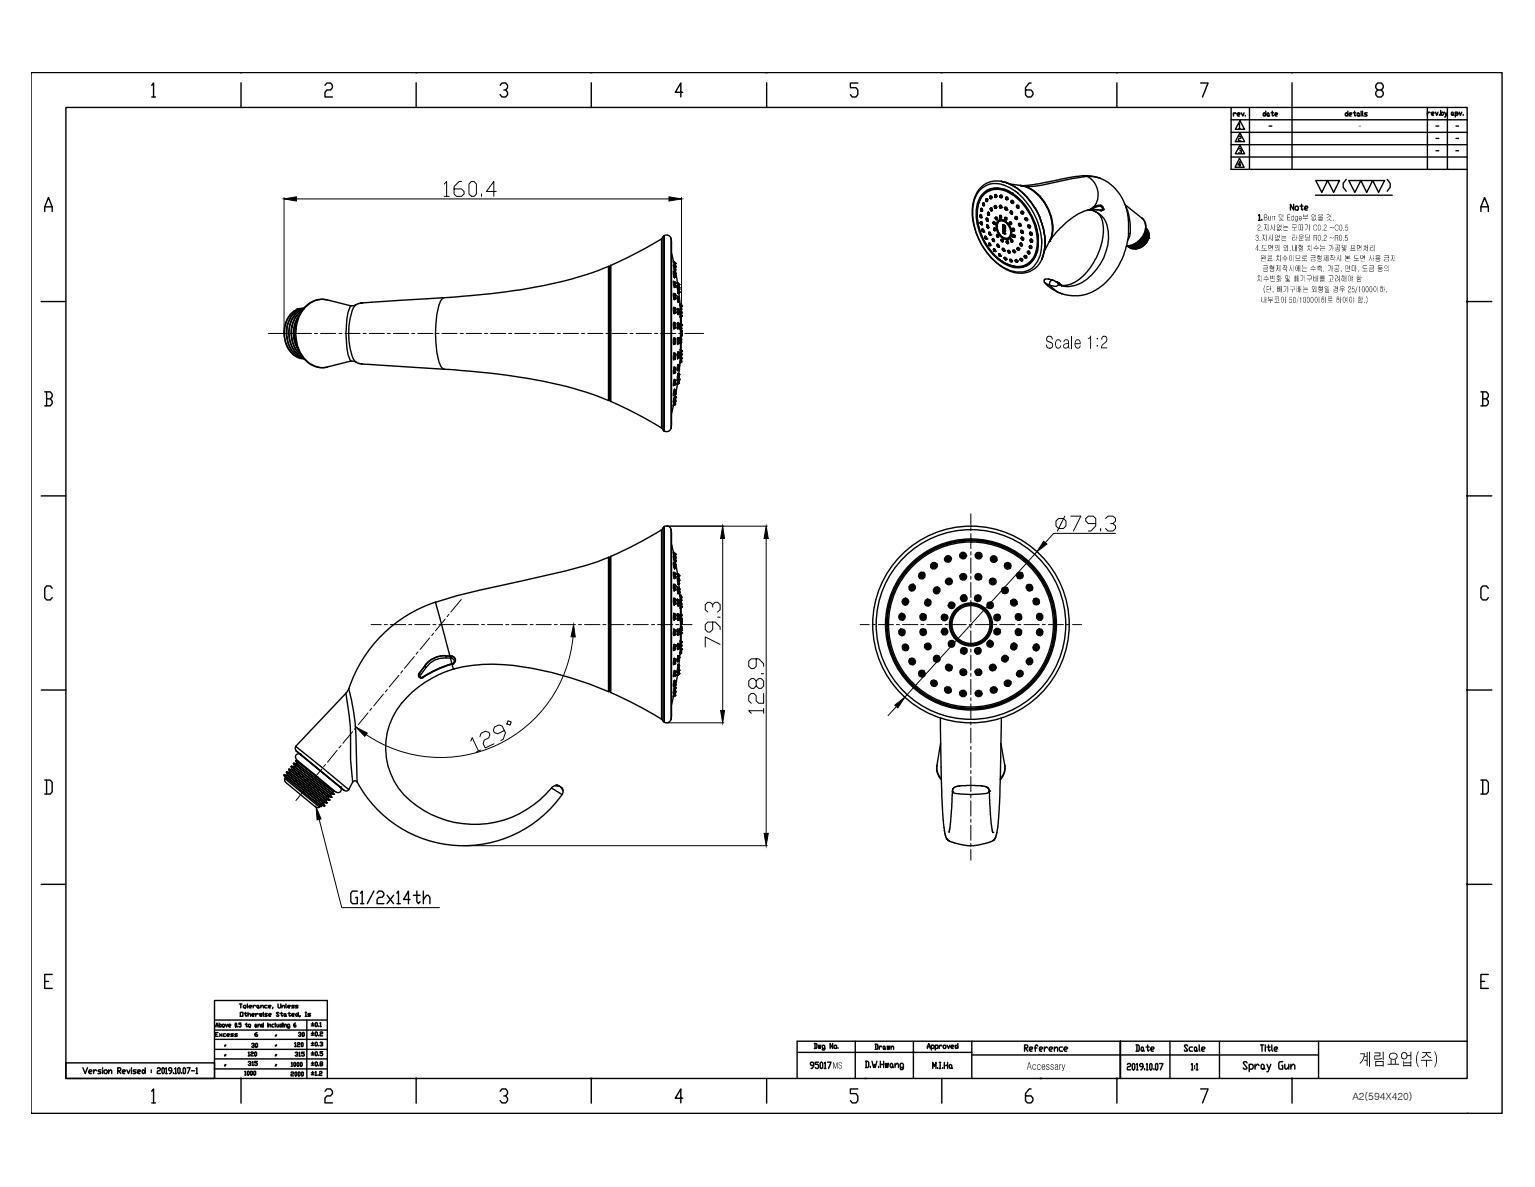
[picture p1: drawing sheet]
<svg xmlns="http://www.w3.org/2000/svg" width="279mm" height="216mm" viewBox="0 0 279 216" stroke-linecap="round" stroke-linejoin="round" font-family="sans-serif">
<defs><g id="words">
<text font-size="1.8" x="246.2" y="200">A2(594X420)</text>
</g></defs>
<!-- layer: FORM -->
<g fill="none" stroke="#000" stroke-width=".25">
<path d="M224.1 19.5v11.3h43M227.4 19.5v11.3M235.2 19.5v11.3M259.8 19.5v11.3M263.5 19.5v11.3M224.1 24.1h43M224.1 26.3h43M224.1 28.6h43M224.1 21.8h43M12 193.3h27v2.9h-27zM145.1 191.4h31.8M155.7 189.4v6.8"/>
<path d="M166.3 189.4v6.8M176.9 189.4v6.8M176.9 191.9h63.1M203.9 189.4v6.8v-6.8M203.9 189.4v6.8M213 189.4v6.8M222 189.4v6.8M240 189.4v6.8M267.1 189.4h-122v6.8"/>
</g>
<!-- layer: TEXT -->
<g fill="none" stroke="#000" stroke-width=".25">
<path d="M224.5 20.5v.6M225 20.7l-.2-.2-.3 .3M225.2 20.8h.4l.1-.1-.1-.2h-.2l-.2 .2v.3l.4 .1M225.4 24.9l.2-.1 .3 .1-.1 .3h-.2l-.2 .1v.3h.5M225.5 22.6l.1-.1v.9M225.5 27.1l.1-.1 .3 .1v.2l-.2 .1M225.5 23.4h.2M225.6 28.8l.9 1.6h-1.7zM225.7 22l.8 1.5h-1.7zM225.7 24.2l.8 1.6h-1.7zM225.7 26.4l.8 1.6h-1.7zM225.8 27.4l.1 .2-.1 .3-.3-.1"/>
<path d="M225.8 30h-.5l.4-.6v.9M225.9 20.5l.3 .6 .3-.6M226.7 21v.1M229.1 39.2l.1-.2v1.1M229.7 39.9v.2M230.1 20.5l.3 .3-.3 .3-.2-.1zM230.4 20.2v.9M230.8 20.5l.2 .2-.1 .4-.3-.1zM231 21l.1 .1M231 22.9h.5M231.4 20.5h.4M231.6 20.2v.8l.1 .1 .1-.1"/>
<path d="M232.1 20.8h.3l.2-.1-.2-.2h-.2l-.1 .2v.3l.3 .1M235.5 37.2v1l-.6-1v1M235.9 37.5h.3l.1 .2-.1 .5h-.3l-.2-.2v-.3zM236.6 37.5h.6M236.9 37.2v.8l.1 .2 .2-.2M237.5 37.9h.4l.2-.2-.2-.2h-.3l-.1 .2v.3l.1 .2h.3M245 20.5l.3 .3-.2 .3-.2-.1zM245.3 20.2v.9M245.6 20.8h.3l.2-.1-.2-.2h-.2l-.1 .2v.3l.3 .1M246.3 20.5h.5M246.6 20.2v.8l.1 .1 .1-.1M247.2 20.5l.2 .2-.1 .4-.3-.1z"/>
<path d="M247.4 21l.1 .1M247.7 20.2v.2M247.7 20.5v.6M248 20.2v.8l.1 .1M248.8 20.5h-.3l-.2 .2 .5 .3-.1 .1h-.4M259.8 20.4v.6M260.3 20.5l-.2-.1-.3 .3M260.6 20.7h.3l.1-.2-.1-.1-.3 .1 .1 .5h.2M261.3 20.4l.2 .6 .3-.6M261.4 25.2h.5M261.4 27.4h.5M261.4 22.9h.5"/>
<path d="M262 20.8v.2M262.2 20.1v.9M262.5 20.4l.2 .1-.1 .5-.4-.3zM262.9 20.4l.3 .6M263.5 20.4l-.4 .9h-.2M264.2 20.5l.1-.1 .2 .1-.1 .5-.2-.2zM264.5 20.8l.1 .2M264.9 20.5l.1-.1 .4 .1-.2 .5h-.3M264.9 20.4v.9M265 20.7h.5M265 25.2h.5M265 27.4h.5"/>
<path d="M265 22.9h.5M265.6 20.4l.2 .6 .3-.6M266.3 20.8v.2M229.1 40.1h.3M15.1 194.2l.4 1.1 .4-1.1M16.2 194.9h.4l.1-.1-.1-.2h-.3l-.1 .2 .1 .5h.3M17 194.6v.7M17.6 194.8l-.3-.2-.3 .3M18.4 194.6h-.4l-.2 .2 .2 .1h.3l.1 .2-.1 .2h-.5M18.7 194.2v.2M18.7 194.6v.7M18.9 194.8l.2-.2h.3l.1 .2v.3l-.1 .2h-.3l-.2-.2z"/>
<path d="M19.8 194.9l.4-.3 .1 .2v.5M19.8 194.6v.7M21.4 194.8h.5l.1-.2-.1-.4h-.5v1.1M21.6 194.8l.4 .5M22.3 194.9h.4l.1-.1-.1-.2h-.3l-.1 .2 .1 .5h.3M23.1 194.6l.3 .7 .3-.7M23.9 194.2v.2M23.9 194.6v.7M24.8 194.6h-.4l-.2 .2 .2 .1h.2l.2 .2-.2 .2h-.4M25 194.9h.5l.1-.1-.1-.2h-.3l-.2 .2 .2 .5h.3M26 194.6l.4 .3-.3 .4-.2-.2zM26.4 194.2v1.1"/>
<path d="M27.5 194.6v.2M27.5 194.9v.2M28.6 194.4l.2-.2h.3l.1 .2-.1 .4h-.3l-.2 .1v.4h.6M29.6 194.2l.3 .2v.7l-.2 .2-.2-.2v-.7zM30.2 194.4l.1-.2v1.1M30.2 195.3h.3M31.3 194.8h-.5l-.1-.2 .1-.4h.3l.2 .2v.5l-.3 .4h-.2M31.6 195.1v.2M31.8 194.4l.2-.2v1.1M31.8 195.3h.3M32.4 194.4l.1-.2 .3 .2v.7l-.1 .2-.3-.2zM33.1 195.1v.2"/>
<path d="M33.5 194.2l.3 .2v.7l-.2 .2-.3-.2v-.7zM34.1 194.2h.5l-.4 1.1M34.9 194.8h.5M35.7 194.4l.1-.2v1.1M35.7 195.3h.3M148.1 193.8h-.5l-.1-.2 .1-.4h.4l.1 .2v.6l-.3 .3h-.2M148.2 189.8l.5 .1v.7l-.5 .1M148.4 189.8v.9M148.9 190.1l.2 .6 .1-.6 .1 .6 .1-.6M149 193.2h-.6v.4h.5l.1 .6-.1 .1h-.3l-.2-.1M149.5 193.2h.1l.1 .2v.8l-.1 .1-.3-.1v-.8zM150 193.4l.2-.2v1.1"/>
<path d="M150 194.3h.3M150.1 190.7l-.4-.1 .1-.5h.2l.1 .2v.6l-.1 .1-.3-.1M150.6 193.2h.7l-.5 1.1M151.6 189.8v.9l-.5-.9v.9M151.9 190.1h.3l.1 .2-.1 .4-.4-.1zM152.5 190.6v.1M157.5 193h.5l.1 .2v.8l-.1 .2h-.5M157.7 193v1.2M158.4 194v.2M158.7 193l.3 1.2 .2-.6 .1 .6 .3-1.2M159.3 189.9h.4l.1 .2v.6l-.1 .2h-.4M159.4 189.9v1"/>
<path d="M159.9 194v.2M160 190.3v.6M160.2 193v1.2M160.2 193.6h.6M160.5 190.4l-.3-.1-.2 .3M160.8 190.3l.3 .1-.1 .5-.2-.2zM160.8 193v1.2M161.1 190.7l.1 .2M161.1 193.4l.2 .8 .1-.8 .2 .8 .1-.8M161.5 190.3l.1 .6 .1-.6 .1 .6 .1-.6M162.2 190.6l.3-.3 .2 .1v.5M162.2 193.4l.3 .2v.4l-.2 .2-.3-.2v-.4z"/>
<path d="M162.2 190.3v.6M162.5 194l.1 .2M162.9 193.8l.5-.4 .1 .2v.6M162.9 193.4v.8M164.4 194.2h-.4l-.2-.2 .2-.6h.3l.1 .2v.7l-.1 .2h-.3l-.2-.2M168.8 190.7l.3-.9 .2 .9M168.8 190.4h.5M169.5 190.3l.1-.2h.3l.1 .2-.1 .4h-.4M169.5 190.1v.9M169.8 194.3v-1.1l.3 .8 .3-.8v1.1M170.2 190.3l.2-.2h.2l.1 .2-.1 .4h-.4M170.2 190.1v.9"/>
<path d="M170.7 194.2v.1M171 190.1v.6M171 193.2h.3M171 194.3h.3M171.1 193.2v1.1M171.5 190.3l-.3-.2-.2 .3M171.6 194.2v.1M171.8 190.1h.3l.1 .2-.1 .4-.4-.1zM171.9 193.2v1.1M171.9 193.8h.6M172.4 190.1l.2 .6 .3-.6M172.5 193.2v1.1"/>
<path d="M172.8 193.8l.1-.2 .3 .2v.4l-.1 .1-.3-.1zM173.1 190.4h.4l.1-.1-.1-.2h-.3l-.1 .2v.3l.4 .1M173.2 194.2l.2 .1M174 190.1l.3 .3-.2 .3-.2-.1zM174.3 189.8v.9M186.5 190.6h.5l.1-.2-.1-.3h-.5v1.1M186.6 190.6l.5 .6M187.4 190.8h.4l.2-.2-.2-.2h-.2l-.2 .2v.4l.2 .2h.2M188.3 190.6h.4M188.9 190.3l-.2-.2-.3 .2v.9M189.2 190.8h.4l.2-.2-.2-.2h-.3l-.1 .2 .1 .6h.3M190.1 190.4v.8"/>
<path d="M190.7 190.6l-.3-.2-.3 .4M191 190.8h.4l.2-.2-.2-.2h-.3l-.1 .2v.4l.1 .2h.3M191.9 190.8l.4-.4 .2 .2v.6M191.9 190.4v.8M193.4 190.4h-.4l-.2 .2v.4l.2 .2h.4M193.7 190.8h.5l.1-.2-.1-.2h-.3l-.2 .2v.4l.2 .2h.3M205.2 193.6l.1-.2h.4l.1 .2-.1 .4h-.4l-.1 .2v.4h.6M206.3 193.4l.3 .2v.8l-.2 .2-.3-.2v-.8zM206.8 190.1h.4l.2 .2v.7l-.2 .2h-.4M206.9 193.6l.1-.2v1.2M206.9 194.6h.3M206.9 190.1v1.1"/>
<path d="M207.8 190.4l.3 .2-.1 .6h-.2l-.1-.2zM208 194h-.4l-.2-.4 .2-.2h.3l.1 .2v.6l-.4 .4M208.1 191l.2 .2M208.3 194.4v.2M208.6 190.4h.6M208.7 193.6l.1-.2v1.2M208.7 194.6h.3M208.9 190.1v.9l.1 .2 .2-.2M209.4 193.4l.3 .2v.8l-.1 .2h-.2l-.1-.2v-.8zM209.5 190.8h.4l.2-.2-.2-.2h-.3l-.1 .2v.4l.1 .2h.3M210 194.4v.2M210.5 193.4l.2 .2v.8l-.1 .2h-.1l-.2-.2v-.8z"/>
<path d="M211 193.4h.7l-.5 1.2M216.2 190.3l-.2-.2h-.3l-.1 .2 .6 .7-.2 .2h-.3l-.1-.2M216.8 193.6l.2-.2v1.2M216.8 194.6h.3M217.1 190.4h-.5l-.1 .2v.4l.1 .2h.5M217.4 193.8v.2M217.4 194.2v.2M217.5 190.4l.3 .2-.1 .6h-.2l-.1-.2zM217.7 193.6l.2-.2v1.2M217.7 194.6h.3M217.8 191l.2 .2M218.3 190.1v.9l.1 .2"/>
<path d="M218.7 190.8h.5l.1-.2-.1-.2h-.3l-.2 .2v.4l.2 .2h.3M227 193.3l-.2-.2h-.3l-.2 .2 .7 1-.2 .2h-.3l-.2-.2M227.4 193.8l.2-.2h.3l.2 .2v.5l-.2 .2h-.5M227.4 193.6v1.3M228.4 193.6v.9M229.2 193.8l-.4-.2-.4 .4M229.4 190.1h.6M229.7 193.6l.4 .2v.5l-.2 .2-.4-.2v-.5zM229.7 190.1v1.1M230.1 194.3l.2 .2M230.3 190.1v.2M230.3 190.4v.8"/>
<path d="M230.6 190.4h.6M230.6 193.6l.4 .9M230.9 190.1v.9l.2 .2 .1-.2M231.3 193.6l-.5 1.3h-.2M231.5 190.1v.9l.2 .2M232 190.8h.4l.2-.2-.2-.2h-.3l-.1 .2 .1 .6h.3M233.5 193.1h-.5l-.2 .2v1l.2 .2h.5v-.7h-.2M233.9 193.6v.7l.1 .2h.2l.4-.5M234.6 193.6v.9M235 194l.3-.4h.2l.2 .2v.7M235 193.6v.9"/>
</g>
<!-- layer: 0 -->
<g fill="none" stroke="#000" stroke-width=".25">
<path d="M5.6 13.2h267.8v189.3h-267.8zM12 19.5h255.1v176.7h-255.1zM27.6 15.5l.4-.4v2.5M27.6 17.6h.7M43.9 15.1v4.4M59.2 15.5l.3-.4h.7l.3 .4v.4l-.3 .5h-.7l-.3 .4v.8h1.3M75.7 15.1v4.4M91 15.5l.4-.4h.6l.4 .4v.4l-.4 .5h-.3M92 16.4l.4 .4v.4l-.4 .4h-.6l-.4-.4M107.6 15.1v4.4M124.3 16.8h-1.4l1-1.7v2.5M139.5 15.1v4.4"/>
<path d="M156.1 15.1h-1.3v.8h1l.3 .5v.8l-.3 .4h-.7l-.3-.4M171.4 15.1v4.4M187.7 15.1h-.4l-.6 .8v1.3l.3 .4h.7l.3-.4v-.4l-.3-.4h-1M203.3 15.1v4.4M218.5 15.1h1.4l-1 2.5M235.2 15.1v4.4M250.8 16.4l-.4-.5v-.4l.4-.4h.6l.4 .4v.4l-.4 .5h-.6l-.4 .4v.4l.4 .4h.6l.4-.4v-.4l-.4-.4M8.1 38.5v-.9l.7-1.7 .7 1.7v.9M8.1 37.6h1.4M178.4 39.4h.1M178.4 39.2h.1M178.4 39.2v.2"/>
<path d="M178.4 39.4v.1M178.4 39.2v.1M178.4 39.4l.1 .1M178.4 39.3v.1M178.4 39.3h.1M178.4 39.3l.1 .2M178.4 39.3v.2M178.4 39.5h.1M178.4 39.1v.1M178.5 39.3h-.1M178.5 39.5h.1M178.5 38.2h.1"/>
<path d="M178.5 38.2l.1 .1M178.5 38.1h.1M178.5 38.1v.1M178.5 38h.1M178.5 39l.2 .3-.1 .3-.1-.5M178.5 39.1h.1M178.5 39v.1M178.5 39.2v.3M178.5 38l.1 .1M178.5 39.5v.1M178.5 39.2h.1M178.5 38v.1"/>
<path d="M178.5 39l-.1 .2M178.5 39.6h.1M178.5 39.2l-.1 .1M178.5 39.3h.1M178.6 38.3h.1M178.6 39.6h.1M178.6 38.1l-.1 .1M178.6 38.3l.1 .2M178.6 38h.1M178.6 38.1h.1M178.6 38.4h.1M178.6 38.1v.2"/>
<path d="M178.6 38.3v.1M178.6 38h-.1M178.7 38.4h.1M178.7 37.9l-.2 .1M178.7 37.9l.2 .3-.2 .3zM178.7 38.1v.2l-.1 .1M178.7 38.1h-.1M178.7 38v.1M178.7 38h.1M178.9 37.1l.1 .3M178.9 37.1h.1M178.9 37.1l.1 .1"/>
<path d="M178.9 37v.1M178.9 37h.1M178.9 37.2l.1 .1M178.9 37.2v.1l.1-.1M178.9 37.2h.1M178.9 37.3l.1 .1M178.9 37.3h.1M179 37.4h.1M179 37l.1 .1M179 37.2h.1M179 37.3v.1M179 37.3h.1"/>
<path d="M179 37.2v.1M179 37.2l.1 .1-.1 .1M179 37l.1-.1 .1 .6h-.2l.1-.3-.1-.2M179 37h-.1M179.1 37h.1M179.1 37v.1M179.1 36.9l-.2 .1M179.4 36.3l.1 .2M179.4 36.3h.1M179.4 36.3l.1-.2 .2 .1-.1 .1M179.4 36.3l.1 .1M179.5 36.5h.1"/>
<path d="M179.5 36.4h.1M179.5 36.3h.1M179.5 36.5v.1M179.5 36.3h.1l-.1 .1M179.5 36.4v.1M179.5 36.6h.1M179.5 39.9l.1 .2M179.5 39.9h.1M179.5 39.9l.1 .2zM179.5 39.8h.1M179.5 39.8v.1M179.6 39.8h-.1"/>
<path d="M179.6 39.8v.1M179.6 39.8h.1M179.6 36.3h.1M179.6 39.7a.36 .36 0 0 1 .2 .5h-.1M179.6 39.9v.2v-.3l.2 .1-.1 .3M179.6 36.4l-.1 .2M179.6 36.4h.1l-.2 .2M179.6 39.7l-.1 .1M179.6 39.8l.2 .1v.3M179.7 39.7h-.1M179.7 36.2v.1M179.7 36.3v.2l-.2 .1"/>
<path d="M179.7 36.3h.1M179.7 36.2l.1 .4h-.3M179.7 36.1v.1M179.8 38.8h.1M179.8 38.8v.3M179.8 38.7v.1M179.8 38.7h.1M179.8 39.1h.1M179.8 38.7v.3M179.8 38.7l.2 .2-.1 .2M179.8 38.8v.2M179.8 39.1l.1 .1"/>
<path d="M179.8 39v.1M179.9 39v.1M179.9 39.1h.1M179.9 39l-.1-.2 .1 .3M179.9 38.6l-.1 .1M179.9 38.6l.2 .3-.1 .3zM179.9 38.7h.1M179.9 38.7h-.1M180 39.1h.1M180.2 35.8h.1M180.2 35.9h.1M180.2 35.9v.1"/>
<path d="M180.2 36h.1M180.2 35.8v.1M180.2 36l.1 .1M180.2 35.7v.1M180.2 35.7h.1M180.2 35.9l.1 .2M180.2 35.8l.1-.1 .2 .2-.2 .2 .1 .1 .2-.3M180.2 35.8l.2 .1-.1 .2M180.2 35.9h.2l-.1 .2M180.2 35.9l.1 .1M180.3 36h.1M180.3 38h.1"/>
<path d="M180.3 38l.1 .3M180.3 36.1h.1M180.3 38v.1M180.3 38.2v.1M180.3 37.9v.1M180.3 36v.1M180.3 38l.1 .2zM180.3 34.4a4.1 4.1 0 0 0-2.4 3.8 10.4 10.4 0 0 0 5.9 10 3.7 3.7 0 0 0 3.2 0M180.3 34.5a4.5 4.5 0 0 1 3.9 .7M180.3 34.4l-.3 .2M180.4 38.3h.1M180.4 38v.2"/>
<path d="M180.4 38h.1M180.4 38.2v.1M180.4 38.2h.1M180.4 38l.1 .3h-.1M180.4 37.9l-.1 .1M180.5 35.8v.1M180.5 37.9h.1M180.5 37.8h-.2v.2M180.5 37.8l.1 .4-.2 .1M180.5 37.8l.2 .4-.1 .1h-.2M180.6 35.8h.1M180.6 35.8l-.1 .1"/>
<path d="M180.6 35.8l-.2-.2-.2 .3M180.6 34.3l-.3 .1M181 37.7l.1 .1M181 37.6h.1M181 37.6l.1 .2M181 37.5h.1M181 37.5v.1M181 35.6l.2-.2h.1l.1 .3M181 37.5h.2l.1 .2M181 37.6v.1M181 37.6v-.1l.3-.1 .1 .3M181.1 37.5h-.1"/>
<path d="M181.1 35.6h.1M181.1 35.6v.1M181.1 35.5h.1M181.1 35.7h.1M181.1 35.8h.1M181.1 37.6h.1M181.1 35.5v.1M181.1 35.7v.1M181.1 37.6l.1 .1M181.1 37.8h.1M181.1 35.6l.1 .2-.1-.1M181.1 35.6v.2"/>
<path d="M181.1 35.6l.1 .1v.1M181.1 35.5h.2l.1 .2M181.1 35.6v-.1h.1l.1 .2-.1 .1M181.2 35.8h.1M181.2 37.7h.1M181.2 37.8h.1M181.2 39.6v-.2l.2 .1 .2 .3M181.2 39.7h.1M181.2 39.6h.1M181.2 39.7l.1 .2M181.2 39.6h.2v.2M181.2 39.8h.2"/>
<path d="M181.2 37.7l-.1 .1-.1-.1h.3M181.2 39.6h.2l.1 .2M181.2 39.6v.2M181.2 39.7l.2 .1M181.2 39.8l.1 .1M181.2 39.6v.1M181.2 39.7l.1 .1M181.2 39.7v.1M181.3 39.6h.1M181.3 39.7h.1M181.3 37.7l-.1 .1M181.3 39.9h.1"/>
<path d="M181.3 37.7h.1M181.3 39.8h.1M181.4 35.7h.1M181.4 35.7l-.2 .1M181.4 37.7l-.1 .2-.2-.1M181.5 39.8l-.2 .1M181.5 35.7l-.2 .2-.2-.1M181.5 35.7h.1M181.5 39.7v.1M181.5 39.8h.1M181.6 39.8l-.1 .2-.2-.1M181.7 34.4a3.5 3.5 0 0 0-3.8 3.5 10.3 10.3 0 0 0 1.9 7"/>
<path d="M181.7 34.4h.1M181.8 34.4l.6 .1M181.9 37.5h.1M181.9 37.5l.1 .2M181.9 37.5l.1 .3 .2 .1 .1-.2M181.9 37.5l.2-.1 .2 .3M181.9 37.5l.1-.2 .3 .1v.3M182 39.4h.1M182 39.4v.1M182 37.5h.1M182 39.3h.1M182 39.5v.1"/>
<path d="M182 39.3l.2 .1-.2 .1M182 37.5h.1l.1 .2-.2-.1 .1 .1M182 37.5v.1M182 37.5h-.1M182 39.3v.1M182 37.4h.1M182 39.6h.1M182 37.6l.1 .1zM182 39.4l.1 .1zM182 35.7v.1M182 37.8h.1M182 39.5l.1 .1"/>
<path d="M182 39.5h.1M182 35.6h.1M182 35.8h.1M182 35.8l.1 .1M182 35.8l.3 .2 .2-.2M182 35.7l.1-.2h.2l.2 .3M182 35.6l.3-.1v.3M182 35.6v.1M182 37.7v.1M182 39.6v.1M182 39.6h.2M182.1 35.6h-.1"/>
<path d="M182.1 35.6h.1M182.1 39.6h.1M182.1 39.5h.1M182.1 35.8h.1M182.1 39.4v.2l-.1-.1M182.1 35.7v.1M182.1 35.7h.1M182.1 35.9h.1M182.1 35.9v-.3l.2 .2-.2 .1M182.2 35.9h.1M182.2 39.3h.1M182.2 39.3l.1 .2-.2 .1"/>
<path d="M182.2 39.3v-.1l-.2-.1v.4M182.2 39.3h-.2M182.2 39.4v.2M182.2 39.2l.1 .4v.1h-.3M182.2 37.7h-.2M182.2 39.2h.1M182.3 37.7h.1M182.3 37.7l-.3 .1M182.4 35.8h.1M182.5 34.5l1.7 .9M182.5 35.8l-.4 .1M182.9 39.7v.1"/>
<path d="M182.9 39.8h.1M182.9 39.7h.1M182.9 39.8v.1M182.9 39.7h.3M182.9 39.9l.1-.2v.2M182.9 39.7l.1-.1 .1 .1M182.9 39.6h.1M182.9 37.9h.1M182.9 37.9l.1 .2M182.9 37.8h.1M182.9 39.9h.1M182.9 37.7l.1 .4 .3 .1"/>
<path d="M182.9 37.7l.3 .1 .1 .4M182.9 37.7h.4v.5M182.9 39.8l.1-.1 .1 .1v.1M182.9 37.8v.1M183 37.8h.1M183 37.8v.1M183 37.9l.1 .1M183 37.8l.2 .1v.2M183 37.8h-.1M183 37.9h.1M183 39.9h.1M183 38.1h.1"/>
<path d="M183 37.9l.1 .1zM183 38.1h.2M183.1 36h.1M183.1 36v.1M183.1 36.1h.1M183.1 36.1v.1M183.1 35.9h.2l.2 .3M183.1 35.9l.3-.1 .1 .4M183.1 39.8l-.1 .1-.1-.1M183.1 35.9l-.1 .2M183.1 36.1l.1 .1zM183.1 36.2l.2 .2 .2-.2"/>
<path d="M183.1 36.2h.1M183.1 38l.1 .1M183.1 39.7v-.2h-.1l-.1 .3M183.1 36.2l.1-.3 .1 .3-.2 .1M183.1 36.2v.1M183.2 39.7h.1M183.2 34.8h.1M183.2 36.2h.1M183.2 39.7v.2h-.2M183.2 35.9l-.1 .1M183.2 38.1h-.1M183.3 39.6v.4h-.2l-.2-.1"/>
<path d="M183.3 38.2h.1M183.4 36.2l-.3 .1M183.4 36.2h.1M183.9 38.6l.1 .2M183.9 38.6h.1M184 38.5l.2 .2-.1 .1zM184 38.5l-.1 .1M184 38.8h.1M184 38.6h.1M184 38.4l.3 .2-.1 .3M184 38.6l.1 .2M184 38.6v.2z"/>
<path d="M184 38.4h.1M184 38.8l.2 .1M184.1 38.7h.1M184.1 36.7h.1M184.1 36.6h.1M184.1 36.7v.1M184.1 36.8h.1M184.1 36.5l.3 .1v.3M184.1 36.5l.1-.1 .2 .1 .1 .4M184.1 36.5v.4M184.1 36.7l.1 .1M184.1 36.8v.1"/>
<path d="M184.1 36.8l.1 .1M184.1 36.9l.2 .1 .2-.1M184.1 36.8h.1v-.2l.1 .3h-.1M184.1 36.5v.1M184.2 36.9h.1M184.2 36.7v.1M184.2 36.7l-.1 .1M184.2 36.9h.3M184.2 38.8v-.2l-.2-.2v.4l.2 .1M184.2 36.7h-.1M184.2 36.8v.1M184.2 38.8h.1"/>
<path d="M184.2 35.4h.1M184.2 36.6h-.1M184.2 35.4l.2 .1M184.2 35.2h.1M184.2 35.2l1.8 1.4 .7 1M184.4 36.8h.1M184.4 35.4l.3 .2M184.6 35.6a10.5 10.5 0 0 1 4 10M184.8 39.7h.1M184.8 39.7v.1M184.8 39.6h.1M184.8 39.6l.1-.1-.1 .2 .1 .1"/>
<path d="M184.8 39.6v.1M184.8 39.8h.1M184.8 39.7l.1 .1zM184.8 39.6l.1 .2M184.9 39.8h.1M184.9 39.5l.2 .2-.1 .2M184.9 39.8l.1 .1M185 37.7h.1M185.1 37.6h.1M185.1 37.6v.1M185.1 37.5h.1M185.1 37.4l.2 .1v.3"/>
<path d="M185.1 39.6v.1l-.2 .1M185.1 37.4l.2-.1 .1 .1v.4M185.1 37.4l-.1 .3M185.1 37.7l.1 .2 .2-.1M185.1 37.7h.1v-.2l.1 .2h-.2M185.1 37.5v.1M185.1 37.7h.1M185.1 37.6l.1 .1M185.1 37.7l.3 .1M185.1 37.4v.1M185.1 37.4h.1M185.1 39.5l-.3 .1"/>
<path d="M185.1 39.5l-.3-.1-.1 .2 .1 .2M185.1 39.5l.1 .4h-.2l-.2-.1M185.2 37.7h.1M185.4 37.7v.1M185.9 38.6h.1M185.9 38.7h.1M185.9 38.7l.2 .1v-.2l.1 .2h-.2M185.9 38.6v.1M185.9 38.7v.1M185.9 38.8h.1M185.9 38.6v.2M185.9 38.5l.2 .1"/>
<path d="M186 38.6h.1M186 38.8h.1M186 38.6l.1 .2zM186 38.5h.1M186.2 38.6v.3l-.2-.1M186.3 38.5h-.3l-.1 .1M186.3 38.5l-.4-.1v.4M186.3 38.5v.4l-.2 .1-.2-.2M186.6 39.9h.1M186.6 39.9l.1 .1M186.6 39.8h.3v.2M186.6 39.7h.4v.4"/>
<path d="M186.6 39.7l.1 .4h.3M186.6 39.7h.1M186.6 39.8v.1M186.7 39.9v.1M186.7 39.9l-.1-.1v.1M186.7 39.9h.1M186.7 39.7l.1 .1M186.7 39.7l-.1 .2M186.7 40h.1M186.8 37.6h.1M186.8 39.9h.1M186.8 40h-.1"/>
<path d="M186.9 40l-.1-.2-.1 .1 .2 .2M198.3 38.1l.2 .1M198.5 38.2h.1M198.6 38.2h.1M198.6 38.1h.1M198.6 38.1v.1M198.6 38l-.1 .2M198.6 38.2l1-.1 .8 .2M198.6 38.2l1.7 .1M199 37.7v.1M199 37.7h.1M199.1 37.6v.2"/>
<path d="M199.1 37.8l-.5 .3M199.1 37.8l-.5 .4M199.4 37.5v.2M199.4 37.7l1-.2 .4 .6-.4 .2M199.4 37.7l-.3 .1M199.4 37.5h.1M200.3 38.3h.1M200.4 38.3h.1M200.4 37.3l.3 .3M200.7 37.6l.1 .4M200.7 37.6l-.1 .1M200.8 38.2h.1"/>
<path d="M200.8 38.2l-.4 .1M200.8 38v.2M200.8 38v.1M269.6 38.5v-.9l.6-1.7 .7 1.7v.9M269.6 37.6h1.3M7.5 54.8h4.5M122.2 46.1l.4 1.5M122.6 47.6l.2 .1M122.6 51.3v-.2l.1 .2M122.6 47.6l.1 .1M122.6 47.6v.1M122.6 47.6h.1"/>
<path d="M122.6 47.7l.1 .5M122.6 49.5h.1M122.6 49.5v-.2l.1 1.1M122.6 49.4v.1M122.7 49.5h.1M122.7 47.7h.1M122.7 49.5l.1 .1M122.7 51.3h.1M122.7 53.5h.1M122.7 56h.1M122.7 48.3l-.1-.1 .1 .9M122.7 56v-.1a1.26 1.26 0 0 0 0 1.1"/>
<path d="M122.7 53.5l-.1-.1 .1 1M122.7 49.5l.1 1.1v-.2M122.7 48.2h.1M122.7 48.3h.1M122.7 51.3v.1M122.7 58.6v.2M122.7 48.3l.1 .7M122.7 47.7l.1 .5M122.7 55.9v.1M122.7 53.4h.1M122.7 48.2v.1M122.7 50.4h.1"/>
<path d="M122.7 49.1h.1M122.7 56.1h.1M122.7 59.7h.1M122.7 48.3l.1 .1M122.7 58.8h.1M122.7 58.7h.1M122.7 58.7v-.1a1.17 1.17 0 0 0 0 1.2l.1-.1M122.7 59.6h.1M122.7 59.6v.2M122.7 56v.8M122.7 53.5v.9M122.7 54.3h.1"/>
<path d="M122.7 56l.1 .1M122.7 58.7v.1M122.8 56.8h.1M122.8 54.2h.1M122.8 49.3h.1M122.8 50.4h.1M122.8 52.2h.1M122.8 57h.1M122.8 59.7h.1M122.8 58.8h.1M122.8 50.3l.1 .1M122.8 56.9l-.1 .2v-.1"/>
<path d="M122.8 50.3h.1M122.8 58.8l-.1 .8M122.8 48.3h.1M122.8 58.8l.1 .1M122.8 48.3h-.1M122.8 48.9v.1M122.8 48.2h.1M122.8 49.6l.2 .1M122.8 51.3l.2 .2M122.8 48.4l.2 .1M122.8 53.5l.2 .2M122.8 56.1l.2 .2"/>
<path d="M122.8 54.3l-.1 .3v-.2M122.8 56.9v.1M122.8 52.1h.1M122.8 54.3h.1M122.8 56.9h.1M122.8 59.6h.1M122.8 53.5h.1M122.8 48.4h.1M122.8 56.1h.1M122.8 47.7l.2 .2M122.8 47.8l.1 .5M122.8 52.1l-.2-.8 .1 1 .1-.1"/>
<path d="M122.8 47.8l.1 .1M122.8 56.9l-.1 .1M122.8 59.6l-.1 .1M122.8 47.7v.1M122.8 48.4v.1M122.8 49.6v.1M122.8 51.3v.7M122.8 52.1v.1M122.8 53.5v.3M122.8 56.1v.4M122.8 51.5l.2 .1M122.9 48.3v.1"/>
<path d="M122.9 58.9l.1 .6-.2 .1M122.9 49.1l-.1 .2M122.9 49.1h.1M122.9 50.4h.1M122.9 52.1h.1M122.9 54.3h.1M122.9 56.8h.1M122.9 56.8l-.1 .1M122.9 59.6h.1M122.9 58.9h.1M122.9 49.1l-.1-.1v.3M122.9 54.3h-.1"/>
<path d="M122.9 58.9l-.1 .4M122.9 51.9v.2M122.9 48.9v.1M122.9 49.1l.4 2.3M122.9 48.5h.1M122.9 50.3h.1M122.9 50.3l-.1 .1M122.9 52.1h-.1M122.9 52v.1M122.9 52h.1M122.9 47.8v.1M122.9 47.9h.1"/>
<path d="M123 54.1h-.1M123 49.7h.1M123 51.5h.1M123 47.9h.1M123 48.5h.1M123 53.7h.1M123 56.3h.1M123 52h.1M123 54.1l-.1 .2M123 51.5l-.1 .6M123 56.3l-.1 .5M123 47.9l-.1 .6"/>
<path d="M123 48.5l-.1 .6M123 49.7l-.1 .6M123 49.9l-.2-.2 .1 .6M123 59.3h-.2l.1 .3M123 56.5h-.2l.1 .3M123 53.9l-.2-.1 .1 .5M123 50.2l-.1 .2M123 48.9l-.1 .2M123 48.6l-.2-.1 .1 .4M123 48.2l-.1 .2M123 53.7v.4M123 48.4v.1"/>
<path d="M123 54.2h.1M123 48.5v.1M123 56.6l-.1 .2M123 51.9v.1M123.3 51.5h.1M123.3 54v-.2l.1 .2M123.3 51.4h.1M123.3 51.4l.1 .9M123.3 54l.2 .8M123.3 54l.1 1 .1-.1M123.3 51.4v.1M123.3 52.3h.1"/>
<path d="M123.3 52.2v.1M123.4 52.4h.1M123.4 56.2h.1M123.4 52.4l-.1-.2 .1 1.2M123.4 56.2l-.1-.1v.9M123.4 51.5l.1 .8-.1 .1M123.4 51.5l.1 .1M123.4 58.8h.1M123.4 53.9h.1M123.4 58.7v.1M123.4 57.2h.1M123.4 59.8h.1"/>
<path d="M123.4 54h.1M123.4 59.8v.1l-.1-.1M123.4 58.7l-.1 .2v.9M123.4 56.2l.1 .1M123.4 52.4l.1 .8M123.4 56.2v.7M123.4 54v.1M123.4 59.6l-.1 .2M123.4 59.6l.1 .1M123.4 52.3v.1M123.4 59.6h.1M123.4 52.3h.1"/>
<path d="M123.4 56.9h.1M123.4 59.7h.1M123.5 53.4h.1M123.5 54.9h.1M123.5 53.3h.1M123.5 59.7l-.1 .1M123.5 59.7h.1M123.5 58.8h.1M123.5 58.8l-.1 .8M123.5 53.3l-.1 .1M123.5 58.8v.1M123.5 57.1h.1"/>
<path d="M123.5 52.4l.1 .2M123.5 51.6l.1 .2M123.5 54l.1 .2-.1 .6M123.5 56.3l.1 .2M123.5 54.8v.1M123.5 57.1l-.1 .1M123.5 52.4h.1M123.5 53.2v.2M123.5 53.2h.1M123.5 54h.1M123.5 52.3v.1M123.5 57.1l-.1-.2-.1 .2 .1 .2 .1-.1"/>
<path d="M123.5 54v.6M123.5 56.3v.6M123.5 53.2l-.1 .2M123.5 56.9v.2M123.5 51.6v.6M123.5 52.4v.8M123.5 52.2h.1M123.5 58.9l.1 .1M123.5 54.8h.1M123.5 58.9h.1M123.5 58.9v.7M123.6 53.2l.2 2.1"/>
<path d="M123.6 53.1h.1M123.6 52.3h.1M123.6 53.2h.1M123.6 52.3l-.1 .1M123.6 53.2h-.1M123.6 59h.1M123.6 51.8h.1M123.6 52.6h.1M123.6 56.5h.1M123.6 51.8v.5M123.6 53.1v.1M123.6 56.5l-.1 .6"/>
<path d="M123.6 59l-.1 .7M123.6 52.1l-.1 .3M123.6 53l-.1 .2M123.6 54.5l-.1 .1v.2M123.6 59.4l-.1 .3M123.6 52.6v.5M123.6 56.8l-.1 .1M123.8 58.9h.1M123.8 55.6v.6M123.8 56.6h.1M123.8 55.5h.1M123.8 58.8l.1 .2"/>
<path d="M123.8 56.6v.1M123.8 57.6v.1M123.8 56.2v.2M123.8 59.9h.1M123.8 59.8v.1M123.8 56.4h.1M123.8 57.7h.1M123.8 57.6h.1M123.8 55.4h.1M123.8 55.4v-.1v.2M123.8 56.7h.1M123.8 59v-.1v1.1v-.1"/>
<path d="M123.8 55.4l.1 .3-.1-.1M123.8 55.4l.1 .1M123.8 59l.1 .8M123.9 56.4v.3M123.9 56.7h.1M123.9 59.8l-.1 .1M123.9 56.3l-.1 .1M123.9 59.8h.1M123.9 59h.1M123.9 59h-.1M123.9 55.7v.6M123.9 55.7h.1"/>
<path d="M123.9 57.6v1.4M123.9 59.8v1.7M123.9 56.7l-.1 .1M123.9 56.8l.2 .1M123.9 57.6h-.1M123.9 57.6h.1M123.9 55.5h.1M123.9 56.8h.1M123.9 55.5l.1 .1M123.9 57.6l-.1-.9v.9M123.9 56.8l.1 .7M123.9 57.5l.1 1.5"/>
<path d="M124 59l.1 .1M124 56.2h.1M124 57.5h.1M124 56.2l-.1 .1M124 59.8h.1M124 59v.1M124 59.8h-.1M124 55.7h.1M124 59.7v.4M124 57.4h.1M124 55.6h.1M124 59.1h.1"/>
<path d="M124 59.1l-.1-.1 .1 .8M124 57.4v.1M124 57.5l-.1 .1M124.1 55.6h.1M124.1 59.1h.1M124.1 56.9h.1M124.1 55.7h.1M124.1 59.2h.1M124.1 56.9l-.1 .5M124.1 55.6l-.1 .6M124.1 59.2l-.1 .6M124.1 55.8l-.2-.1 .1 .5"/>
<path d="M124.1 55.7l-.2-.2v.2M124.1 57.3l-.1 .2M178.4 40.5v.2M178.4 40.7h.1M178.4 40.5h.1M178.4 40.4v.1M178.5 40.5h.1M178.5 40.5h-.1M178.5 40.7h.1M178.5 40.8h.1M178.5 40.6h.1M178.5 40.6l-.1 .1"/>
<path d="M178.5 40.6l.1 .1-.1-.1M178.5 40.7v.1M178.5 40.7l.1 .1M178.5 40.6v.1M178.5 40.4v.1M178.5 40.5v.1M178.5 40.4h.1M178.5 40.3h.1M178.5 40.3a.37 .37 0 0 1 .2 .6l-.2-.5M178.5 40.5l.1 .3M178.5 40.3v.1M178.5 40.3l-.1 .2"/>
<path d="M178.6 40.7h.1M178.6 40.5v.3M178.6 40.5h-.1M178.6 40.8h.1M178.7 40.8v.1M178.7 40.8h.1M178.7 41.9h.1M178.7 41.9l.1 .1M178.7 41.8h.1M178.7 41.8v.1M178.8 42h.1M178.8 41.8h.1"/>
<path d="M178.8 41.8h-.1M178.8 42l.1 .1M178.8 41.6a.39 .39 0 0 1 .3 .6l-.3-.5M178.8 41.6v.1M178.8 41.9v.1M178.8 41.9h.1M178.8 41.8v.1M178.8 41.9l.1 .1M178.8 41.6l-.1 .2M178.8 41.7v.2M178.8 41.7h.1M178.8 41.9l.1 .2"/>
<path d="M178.8 41.8l.2 .1-.1 .2M178.9 42h.1M178.9 42.1l.2 .1M178.9 42.1h.1M179 42.1h.1M179.1 42.2h.1M179.3 43.2v.1M179.3 43.2h.1M179.3 43.3h.1M179.3 43.1h.1M179.3 43v.1M179.3 43.3l.2 .1"/>
<path d="M179.3 43l.3 .5-.1-.5h-.2v.2M179.3 43.2l.1 .1M179.3 43.1l.2 .1v.2l-.1-.1M179.3 43.1v.1M179.4 43h.1M179.4 43.3l-.1-.1 .1 .1M179.4 43.3h.1M179.4 43.4h.1M179.5 43.4h.1M179.5 43.5h.1M179.6 40.1h.1M179.6 40.1l.1 .1"/>
<path d="M179.6 41.1l.2 .3M179.6 40.2h.1M179.6 40.9v.1M179.6 43.5h.1M179.6 40.9h.1M179.6 41h.1M179.6 41.1h.1M179.6 41l.2 .2v.2M179.6 40.1v.1M179.6 41v.1M179.7 41.1h.1M179.7 41l-.1-.1a.34 .34 0 0 1 .3 .5l-.1-.3-.2-.1"/>
<path d="M179.7 41.2h.1M179.7 41.1l.1 .2zM179.7 41.2v.1M179.7 41.3h.1M179.7 41.3v.1M179.8 40.2h-.1M179.8 41.4h.1M179.8 41.3v.1M179.8 41.3h.1M179.8 44.9h.1M179.8 44.9a7.1 7.1 0 0 0 5.9 3.6 3.2 3.2 0 0 0 2.4-1.7M180 44.4h.1"/>
<path d="M180 44.4l.1 .2M180 44.3l.1-.1 .2 .1M180 42.3h.1M180 44.3h.1M180 42.6v-.4h.1l.3 .5h-.2M180 42.6h.1M180 42.6l.1 .1M180 42.4h.1M180 44.3l.2 .1M180 42.3l.2 .1 .1 .3M180 42.4l.1 .2M180 42.4h.2v.3"/>
<path d="M180 44.3l.2 .1v.2h-.1M180 44.3v.1M180 42.3v.1M180.1 42.3h.1M180.1 44.6h.1M180.1 42.4v.2zM180.1 42.4h.1M180.1 44.4v.2zM180.1 44.4v.2M180.1 44.4h.1M180.1 42.7h.1M180.1 42.6l.1 .1"/>
<path d="M180.2 44.7h.1M180.2 42.6v.1M180.2 44.6v.1M180.2 42.7h.1M180.2 44.6h.1M180.2 44.6l.1-.3 .1 .3-.2 .1M180.2 42.7h-.1M180.3 42.7h.1M180.3 42.7h-.1M180.4 42.7h.1M180.7 43.6h.1M180.7 43.6l.1 .2-.1-.1"/>
<path d="M180.7 43.5h.1M180.7 43.5l.2 .1M180.7 43.6h.2v.2M180.7 43.5v.1M180.7 43.6v.1M180.7 43.8h.1M180.7 43.7v.1M180.7 43.8l.1 .1M180.8 40.5h.1M180.8 40.6v.1M180.8 40.6h.1M180.8 40.5l.1 .2-.1-.2"/>
<path d="M180.8 40.5v.1M180.8 40.7h.1M180.8 40.7l.1 .1M180.8 40.5h.2h-.1v.1M180.8 43.8l-.1-.1 .2 .1M180.8 40.5l.1-.1 .2 .1M180.8 43.9h.1M180.8 40.4h.1M180.8 45.4h.1M180.9 45.4h.1M180.9 45.4v.2M180.9 41.6h.1"/>
<path d="M180.9 41.6v.2M180.9 45.3l.3 .1v.3M180.9 45.4l.2 .1v.2M180.9 41.6h.1v.1M180.9 45.5v.2M180.9 45.4l.2 .1M180.9 45.5h.2v.1h-.1M180.9 45.3h.1M180.9 45.3v.1M180.9 40.6l-.1 .1M180.9 45.3l-.1 .1M180.9 40.7v.1"/>
<path d="M180.9 41.8h.1M180.9 41.8v.1M180.9 45.7h.1M180.9 41.8l.1-.1v.2M180.9 45.5l.1 .1M180.9 45.5h.1M180.9 41.6h.2M180.9 43.8l-.1 .1M180.9 45.6v.1M180.9 40.8h.1M180.9 45.5v.1M180.9 41.8l.1 .1"/>
<path d="M180.9 40.7h.1M180.9 41.9h.1M180.9 43.5l-.1 .4M180.9 43.5l.1 .5-.2-.1M180.9 43.5l-.2-.1v.2M180.9 40.6h.1M180.9 45.6h.1M181 40.7v.1M181 45.6h.1M181 41.7l-.1 .2M181 45.5v.1M181 41.9h.1"/>
<path d="M181 45.7h.1M181 40.5l-.1 .3M181 45.6h-.1M181 41.6v.3M181 45.7h.2M181 40.5h.1M181 41.6h.1M181.1 41.6h.1M181.1 40.5h.1M181.1 45.6v.1M181.1 45.7h.1M181.1 41.5l-.2-.1v.3"/>
<path d="M181.1 41.5l.1 .4h-.2M181.1 41.5l.1 .4v.1l-.2-.1M181.2 40.5l-.3-.2h-.1v.2M181.2 40.5l-.3 .3M181.2 40.5v.3h-.3M181.2 45.7h.1M181.4 42.8h.1M181.4 42.8l.1 .2M181.4 42.8l.1-.1 .2 .1M181.5 43h.1M181.5 41.3a1.99 1.99 0 0 0 1.9 2 1.08 1.08 0 0 0 .6-1v-.3M181.5 41.3a2.26 2.26 0 0 0 1.7 2.2l.6-.2"/>
<path d="M181.5 41.3v-.5l.3-.5a1.03 1.03 0 0 1 1.4 .3l.6 .9 .2 .5M181.5 43v-.1v.1M181.5 41.3h.1M181.5 44.6l.2 .3M181.5 44.6h.1M181.5 42.7v.3M181.5 42.7h.1M181.5 42.7l.2 .2-.1 .2M181.5 42.8v.2M181.5 44.6l.2 .2M181.5 43l.1 .1M181.5 42.7l-.1 .1"/>
<path d="M181.5 44.4a.38 .38 0 0 1 .4 .5h-.2M181.5 44.5l.3 .1v.3M181.5 44.6l.3 .1v.2M181.5 44.4h.1M181.5 44.4v.2M181.5 43.1h.1M181.6 44.5h.1M181.6 43.1h.1M181.6 44.6v.2zM181.6 43.1l.1-.4 .1 .3-.1 .2-.2-.1M181.6 44.6l.1 .2M181.6 43h-.1"/>
<path d="M181.6 43h.1M181.7 44.8h-.1M181.7 44.8l.1 .1M181.7 44.8v.1M181.7 44.9h.1M181.7 42.7l-.2-.1-.1 .3M181.8 44.9h-.1M181.8 46.3h.1M181.8 46.3l.1 .3M181.8 46.3v-.1l.2-.1 .2 .5M181.8 46.3h.2l.1 .3M181.8 46.3h.2"/>
<path d="M181.8 44.9h.1M181.8 46.4l.2 .1M181.8 46.4l.2-.1 .1 .2h-.1M181.8 46.4l.1 .1M181.9 44.9h.1M181.9 46.6h.1M181.9 46.5h.1M181.9 40.1l-.3 .4M181.9 46.5l.1 .1M182 46.6h.1M182 40.1h.1M182 46.5h.1"/>
<path d="M182 46.5h-.1M182 46.4v.1M182 40.1h-.1M182.1 40v.1M182.1 40a2.24 2.24 0 0 1 2 2.7l-.3 .6M182.1 46.5v.1M182.1 40l-.6 .6v.7M182.1 40l.8 .2M182.1 46.6h.1M182.1 46.6h-.1M182.1 40l-.1 .1M182.1 40h.1"/>
<path d="M182.2 46.5h.1M182.2 46.6h.1M182.2 46.6h-.2M182.3 43.8h.1M182.3 43.7v.1M182.3 43.7h.1M182.3 43.6h.1M182.3 43.8h.1v-.1l-.1 .1M182.3 43.6l.2 .1M182.3 43.6v.1M182.3 43.8l.1 .1M182.3 43.6l.2 .2z"/>
<path d="M182.3 43.9h.1M182.4 44h.1M182.4 43.9h.1M182.4 43.8v.1l-.1-.1M182.5 45.4l.1 .1M182.5 45.4h.1M182.5 45.3h.1M182.5 45.2a.34 .34 0 0 1 .4 .4M182.5 45.2h.1M182.5 45.2v.2M182.5 45.2v.1M182.5 41.3h.1"/>
<path d="M182.5 41h.1M182.5 41.1h.1M182.5 41l.1 .1M182.5 45.3l.1-.1 .3 .4M182.5 43.7l.1 .2h-.2M182.5 45.3l.1 .2M182.5 45.3l.2 .3M182.5 43.8l-.1 .1M182.5 41v.1M182.5 41.1l.1 .1M182.5 41.3h.2M182.5 41.4h.1"/>
<path d="M182.5 43.7h.1M182.5 40.9h.1M182.6 45.5h.1M182.6 45.5l.1 .1M182.6 41.2h.1M182.6 41.3h.1M182.6 41.3h-.1M182.6 41.5h.1M182.6 41.7h.1M182.6 41.1h.1M182.6 41h.1M182.6 42h.1"/>
<path d="M182.6 45.4v.1zM182.6 41.3v.1M182.6 41.7v.1M182.6 42v.1M182.6 42h.3M182.6 41.8h.1M182.6 41.5l.1 .1M182.6 41.5l.3 .1M182.6 42.1h.1M182.6 45.3h.1M182.6 43.7h.1M182.6 41.5l.2 .1"/>
<path d="M182.6 41v.1M182.6 41.4h.1M182.6 41.1v.1M182.6 43.6l-.3-.1-.1 .2M182.6 41.6h.1M182.6 43.7v.2l-.2 .1M182.6 41.6v.1M182.6 42.1h.3M182.6 42.4l.2 .1M182.6 41.5h.2M182.6 43.6l-.1 .1M182.6 41.2v.1"/>
<path d="M182.6 43.6h.1M182.6 45.6h.1M182.6 41.9v.1M182.6 42.4h.1M182.6 41.9h.1M182.6 41.8l.1 .1M182.6 42.4l.3 .1M182.6 41.7l.3 .1M182.6 41.4l.1 .1M182.6 41.7l.1 .1M182.7 42.1h.1M182.7 41.4v.1"/>
<path d="M182.7 45.6h.1M182.7 41.2h.1M182.7 42.4h.1M182.7 41h.1M182.7 41.9h.1M182.7 41.1h.1M182.7 42v.1M182.7 41.5h.1M182.7 42.1v.1M182.7 41v.1M182.7 45.6h.2M182.7 41.3h-.1"/>
<path d="M182.7 41.9l.2 .1M182.7 41.8v.1M182.7 42h.1M182.7 41.3h.1M182.7 41.9h.2M182.7 42.2l-.1 .1 .2-.1M182.7 42.1h.2M182.7 42.4l.2 .1M182.7 41.7l.1 .1M182.7 41.4h.1M182.8 41h.1M182.8 41.5h.1"/>
<path d="M182.8 41.2h.1M182.8 41.3h.1M182.8 42.2h.1M182.8 42.2l.1 .2-.1-.2M182.8 41.3v.1M182.8 41.1h.1M182.8 42.1l-.1 .1M182.8 42.2h-.2M182.8 41v.1M182.8 41.5h-.1M182.8 41.3l.1 .1M182.8 41.4h.1"/>
<path d="M182.8 42.4l.1 .1M182.8 42.1h.1M182.8 41.6h-.1M182.8 45.5h.1M182.8 41.5v.1M182.8 46.9l.1 .2M182.8 46.9h.1M182.8 41.4v.1M182.8 46.8h.3v.3M182.8 46.9h.2M182.8 46.9l.1-.1 .2 .3M182.8 41.6h.1"/>
<path d="M182.8 41v.2M182.8 46.8v.1M182.8 41.9h.1M182.8 46.9v.1M182.9 47.1l.1 .1M182.9 41.4h.1M182.9 41.6h.1M182.9 42h.1M182.9 41.2h-.2M182.9 41.2h.1M182.9 41.1h.1M182.9 41.5h.1"/>
<path d="M182.9 41.6l-.3 .1M182.9 47.1h.1M182.9 41.8h-.1M182.9 41.1l-.1 .1M182.9 41.1v.1M182.9 41.4v.1M182.9 41.9v.1M182.9 41.4l-.1 .1M182.9 46.9h.1M182.9 45.6h.1M182.9 42.5h.1M183 47.1h-.1"/>
<path d="M183 47.1h.1l-.1-.2-.1 .1 .1 .2M183 47v.1M183 47.2h.1M183.1 47.2h.1M183.1 40.2h.1M183.1 40.2a1.05 1.05 0 0 0-1.2-.2 1.05 1.05 0 0 0-.6 1.1 2.49 2.49 0 0 0 2 2.5 .87 .87 0 0 0 .8-.8l.1-.7-.5-1.2M183.1 47.1h.1M183.1 40.3l.5 .5M183.1 47.1l-.1 .1M183.1 47.1v.1M183.2 47.1h.1M183.2 44h.1"/>
<path d="M183.2 44v.2M183.2 44l.2-.2h-.2l.1 .4M183.2 43.9v.1M183.2 44.2h.1M183.2 44.1h.1M183.2 44.1l.1 .1M183.2 47.2h-.2M183.2 44v-.1l.2 .1 .1 .1-.1 .2M183.2 44.1v-.1h.2v.3M183.2 44.1v.1M183.2 44.2l.1 .1M183.3 44.2h.1"/>
<path d="M183.3 47.1h.1M183.3 44.1h-.1M183.3 44.3h.1M183.4 44.3h.1M183.4 44.2h.1M183.4 44h.1M183.4 43.9h.1M183.4 45.6l.2-.1 .1 .1 .2 .3M183.4 45.6l.1 .2M183.4 43.9l.2 .3-.2 .1M183.4 45.6l.1 .1M183.4 43.8h.1"/>
<path d="M183.5 45.7l.1 .2M183.5 45.7h.1M183.5 45.7l.1-.1 .2 .3M183.5 45.7h.2v.2M183.5 45.6h.1M183.6 45.9h.1M183.6 45.9l.1 .1M183.6 43.4h-.5M183.6 40.8h.1M183.6 46h.1M183.7 46h.1M183.7 43.3h.1"/>
<path d="M183.7 45.8l-.2-.1 .2 .2M183.7 43.3h-.1M183.7 40.8v.1M183.7 43.3l-.1 .1M183.7 40.8h.1M183.7 40.6l.1 .1M183.7 40.6h.1M183.7 40.5h.1M183.7 40.5l.2-.1 .1 .1M183.7 45.9v.1M183.7 40.5v.1M183.8 43.3h-.1"/>
<path d="M183.8 40.7v.1M183.8 40.8h.1M183.8 40.5l.2 .2-.3-.1zM183.8 40.6l.1 .1M183.8 40.7v-.1l.1 .1M183.8 40.7h.1M183.8 43.2l-.1 .1M183.8 45.9h.1M183.8 47.3l.1 .1M183.8 47.3h.1M183.8 47.3l.1-.2 .4 .3M183.8 47.3h.2l.2 .1"/>
<path d="M183.8 47.4l.2 .1M183.8 43.2h.1M183.8 42.9h.1M183.9 43.2l-.1 .1M183.9 40.8h.1M183.9 47.4l.1 .2M183.9 47.4h.1M183.9 40.7h.1M183.9 47.3h.1M183.9 45.9h.1M183.9 45.9l-.2 .1M184 43.7v.2"/>
<path d="M184 42h.1M184 43.7h.1M184 47.6h.1M184 43.7l.1-.1-.1 .3M184 43.7v.1M184 47.4h.1M184 43.8h.1M184 43.8l.1 .1zM184 40.7l-.2 .1M184 40.5v.3h-.1M184 47.4v.1M184 47.5h.1"/>
<path d="M184 47.3h-.2M184 47.4v-.1l-.1 .1 .1 .1M184 47.5l.1 .1M184 43.9l.1 .1M184 40.7h.1M184.1 47.5h.1M184.1 43.9v.1M184.1 43.5v.1M184.1 47.6h.1M184.1 44h.1M184.1 43.5l-.2 .2 .1 .2M184.1 43.5l.1 .3v.2"/>
<path d="M184.1 40.5l-.4-.1 .1 .4M184.1 40.5v.3l-.1 .1-.2-.1M184.1 43.7l-.1 .2M184.1 47.4v.2M184.1 43.5l.3 .3v.2l-.2 .1M184.1 44l.1 .1M184.1 40.5h-.1M184.1 43.6l-.1 .1M184.1 43.5h.1M184.1 43.6h.1M184.1 42.6l-.3 .6M184.1 43.6v.4"/>
<path d="M184.2 47.4h.1M184.2 47.5l-.1 .1M184.2 41.7l.1 .2M184.2 41.7h.1M184.2 41.7l.3-.1-.2 .2 .1 .1M184.3 47.4v.1M184.3 47.5l-.1 .1h-.2M184.3 41.7h.1M184.3 43h.1M184.3 42.9h.1M184.3 41.9h.1M184.3 41.8l.1 .1z"/>
<path d="M184.3 42.9l.2-.2 .1 .2M184.3 42.9h.3h-.2v.1M184.3 42.9l.1 .1M184.3 42.8h.1M184.4 43h.1M184.4 42h.1M184.4 41.9h.1M184.4 43l.1 .1M184.4 45.6v-.1h.2l.2 .2M184.4 45.7l.1 .2M184.4 45.7h.1M184.4 41.9v.1"/>
<path d="M184.4 43.1l.1 .1M184.4 41.7v.1M184.4 45.7l.2 .2M184.4 45.6h.2l.1 .2-.3-.1 .2 .1M184.4 45.6h.2l.2 .1M184.4 45.6v.1M184.4 43h-.1M184.4 45.6h.1M184.5 41.8h.1M184.5 45.7v.1zM184.5 41.7v.1M184.5 41.6h.1"/>
<path d="M184.5 43.1h.1M184.5 43l-.1-.1 .1 .1M184.5 43h.1M184.5 43v.1l-.1-.1M184.5 41.6l-.3 .1M184.5 45.8h.1M184.5 41.6l.1 .3-.2 .1M184.5 41.8l-.1 .1M184.5 41.6l-.1-.1-.2 .1 .1 .4M184.5 41.8l-.1 .2M184.5 41.6l.2 .3-.2 .2-.1-.1M184.6 45.9h.1"/>
<path d="M184.6 42.9v.1M184.6 42.9h.1M184.6 43l-.1 .1M184.6 42.9l.1 .2h-.2M184.6 42.9l.1-.1-.3-.1-.1 .1v.2M184.7 45.8l-.1 .1M184.7 42.8h.1M184.8 45.7h.1M184.8 45.8l-.2 .1M184.8 42.9v.3h-.3M184.8 47.4h.1M184.8 47.4v-.2h.2l.3 .2"/>
<path d="M184.8 47.5l.2 .2M184.8 47.5h.1M184.8 45.8v.2h-.2M184.8 47.4l.2-.1 .1 .2M184.8 47.4v.1M184.9 45.7v.1M184.9 47.4l.1 .2M184.9 47.4v.1M184.9 47.5l.1 .1M184.9 47.4h.1M185 47.4v.2M185 47.3l-.2 .1"/>
<path d="M185 47.4v-.1l-.1 .2M185 47.6h.1M185 47.5v.1M185 47.5h.1M185 47.7h.1M185.1 47.7h.1M185.1 47.4v.2M185.1 47.6l-.1 .1M185.1 47.4v.1M185.1 45.2h.1M185.1 45.2l.2-.1 .1 .2h-.2h.1M185.1 45.2l.2-.1 .2 .1"/>
<path d="M185.2 47.5h.1M185.2 45.3h.1M185.2 45.3l.1 .2M185.2 47.5l-.1 .2M185.2 45.2v.1M185.2 45.2h.1M185.2 45.2l.1 .2M185.3 47.5l-.2 .2M185.3 47.4l-.2 .1M185.3 47.5h.1M185.3 45.4h.1M185.3 45.5h.1"/>
<path d="M185.4 45.4h.1M185.4 40.7v.1M185.4 40.8l.1 .2M185.4 40.8h.1M185.4 40.8h.3l.2 .2M185.4 40.7h.4l.1 .3M185.4 40.8h.2l.1 .2zM185.4 40.7l.1 .4h.4M185.4 45.3l-.1 .2M185.5 40.7h-.1M185.5 45.3l-.2 .2M185.5 40.8l.1 .2"/>
<path d="M185.5 45.2v-.1l-.2-.1-.2 .1v.2M185.5 45.2h.1M185.5 45.2v.1M185.5 41h.1M185.6 41h.1M185.6 45.2v.3h-.3l-.2-.2M185.6 45.2h.1M185.6 44.3h.4l.1 .3-.3 .1zM185.7 47.2h.1M185.7 44.4h.1M185.7 44.4l.1 .2M185.7 47.2l.1-.2 .3 .1-.2 .3"/>
<path d="M185.7 44.4l.1-.1v.3M185.7 41h-.1M185.7 47.3l.2 .1M185.7 47.3h.1M185.7 47.1h.1M185.7 44.4l.2 .2zM185.7 47.1h.2l.1 .1M185.7 47.1v.2M185.8 44.6h.1M185.8 44.4v.2M185.8 47.3l.2 .1M185.8 47.3l.1 .1"/>
<path d="M185.8 47.2l.1 .1M185.8 41h.1M185.8 44.3h.1M185.8 44.1h.1M185.8 42.1h.1M185.8 42.1l.1 .3M185.8 44.3l.2 .2-.1 .2M185.8 41.9l.4 .1v.4h-.3zM185.8 44.3l.2 .3h-.1M185.8 47.1h.1h-.1v.2M185.8 44.3l-.1 .1M185.8 44.2v.1"/>
<path d="M185.8 41.9l.1 .1M185.8 47.1l-.1 .1M185.9 44.6h.1M185.9 42l.2 .1v.2M185.9 42l.2 .1v.3zM185.9 42.1l.1 .2M185.9 44.6v.1M185.9 42l-.1 .1M185.9 42.1h.1M185.9 44.7h.1M185.9 47.2h.1M185.9 47.3h.1"/>
<path d="M185.9 47.4h.1M185.9 43.4h.1M185.9 43.4l.2 .2M185.9 42.1v.2zM185.9 42h.1M185.9 42.4h.1M185.9 47.1l.1 .3M185.9 42.4h.2M185.9 43.4l.2 .1zM185.9 43.3h.1M186 44.7h.1M186 42.2h.1"/>
<path d="M186 43.2l.2 .1v.3M186 43.3l.2 .1-.1 .2zM186 43.3v.2M186 42.4h.1M186 43.3h-.1M186 42.3h.1M186 42.2v.1M186 43.1v.1M186 43.2h.1M186 47.2h.1M186.1 43.6h.1M186.1 43.6l.1 .1"/>
<path d="M186.1 42.3h.1M186.1 47.2l.1 .2h-.4M186.1 42.3l.1 .1M186.1 47.1l.1 .1M186.2 43.5h.1M186.2 43.7l-.3-.3 .1-.3 .3 .2-.1 .4M186.2 43.6h.1M186.2 42.4h.1M186.3 43.7h.1M186.5 46.7h.1M186.5 46.7v.1M186.5 46.8l-.1-.2 .1-.2 .3 .2v.2l-.1 .1"/>
<path d="M186.5 46.8h.1M186.5 46.8l.1 .1M186.5 46.8l.2 .1M186.5 46.8l.1-.1v.1M186.5 46.8h.2M186.5 46.6l.1 .1M186.5 46.6v.1M186.6 46.7v.1M186.6 46.7l.1-.1h-.2v.2M186.6 46.8h.1M186.7 46.9h.1M186.7 46.6v.2"/>
<path d="M186.7 40l.2 .1M186.7 40l.1 .1M186.7 46.8v.1M186.7 46.6h-.2v.1M186.8 46.6h.1M186.9 46.6v.3h-.3M186.9 40.1h-.1M186.9 40l.1 .1M187 40h-.1M187 40h.1M187 45.9h.1M187 45.9l.1 .1"/>
<path d="M187 45.9l.3-.2h-.3v.3M187 40v.1M187.1 46v.1M187.1 46h.1M187.1 45.9l.1 .1zM187.1 46.1h.1M187.1 41.2h.1M187.1 41.2l.2 .1M187.1 45.9v.1M187.1 45.9v-.1l-.1 .1M187.1 45.9l.1 .1M187.2 40.9l-.1 .2 .1 .3h.3"/>
<path d="M187.2 46h.1M187.2 40.9l.4 .1-.1 .4M187.2 40.9l.3 .2v.3M187.2 45.8l.1 .2M187.2 41l.2 .1M187.2 46.1h.1M187.2 46v.1M187.2 40.9h.1M187.2 41.1l.1 .2M187.2 41.1v-.1l-.1 .2M187.2 41.1l.1 .1M187.2 41.1h.1"/>
<path d="M187.2 41l-.1 .2M187.2 41.3h.1M187.2 45.7h.1M187.3 41.3h.1M187.3 41.3l.1 .1M187.3 45.8l.1 .2-.2 .1M187.3 41.3v.1M187.3 45.7l.2 .3-.1 .2-.2-.1M187.3 48l-.3 .2M187.3 46h-.1v.1M187.3 46l-.1 .1M187.4 44.9l.1 .2"/>
<path d="M187.4 44.9h.1M187.4 41.4h.1M187.4 41.3v-.2l-.1 .2h.1l-.1 .1M187.5 45.1h.1M187.5 42.5h.1M187.5 42.5l.1 .2M187.5 44.9l.1 .2zM187.5 45.1l.1 .1M187.5 45l.1 .1M187.5 45v.1M187.5 42.4l.1 .2M187.5 42.4v.1"/>
<path d="M187.5 44.9v.1M187.5 44.9v-.1l-.1 .1M187.5 44.9l.1 .1M187.5 44.8l.2 .2M187.5 42.4l.2 .1M187.5 42.4l.1 .1M187.5 42.5l.1 .1M187.6 47.8l-.6 .3M187.6 43.8h.1M187.6 43.8v.2M187.6 45.1h.1M187.6 45.2h.1"/>
<path d="M187.6 42.5h.1M187.6 42.5v.1M187.6 42.2l.3 .2-.1 .4-.1-.1M187.6 44.6l-.3 .2 .1 .3M187.6 44.8l-.2 .1M187.6 42.6v.1M187.6 42.7h.1M187.6 44.6v.2M187.6 43.7h.1M187.6 44.7h.1M187.6 42.2h.1M187.6 43.8l.1 .1"/>
<path d="M187.6 42.6h.1M187.6 44.7l.2 .2v.3l-.2-.1M187.6 44.8l.2 .2-.2 .2M187.6 42.6l.1-.1v.2h-.1M187.6 45v.2zM187.6 43.8v.1M187.6 42.3l-.1 .2M187.6 44h.1M187.6 45.1l.1 .1M187.6 43.7v.2M187.6 43.7v.1M187.6 44h.2"/>
<path d="M187.6 43.9h.1M187.6 43.6l.2 .2M187.6 43.7l.1 .1M187.6 44l.2 .1M187.6 43.9v.1M187.7 43.9v.1M187.7 44h.1M187.7 43.5l.3 .3v.1l-.2 .2v-.1M187.7 43.5l.2 .3v.1l-.2 .1M187.7 43.5l-.2 .2 .1 .3M187.7 43.9l.1-.1-.1 .1M187.7 43.6l-.1 .2"/>
<path d="M187.7 43.5h.1M187.7 43.6h.1M187.7 43.9h.1M187.7 43.8h.1M187.7 42.7h.1M187.7 42.7l.1-.3-.3-.2-.1 .3 .2 .2 .2 .1M187.8 44h.1M187.8 42.7h.1M188.2 46.8h-.1M188.4 40.7l.1 .2M188.5 41a6.9 6.9 0 0 1-.7 6.5l-.5 .4M188.6 45.7l-.5 1.1"/>
<path d="M188.6 45.6h.1M267.1 54.8h4.4M8.1 71.3h1.1l.3 .4v.4l-.3 .4M8.5 72.5h.7l.3 .5v.4l-.3 .4h-1.1M8.5 71.3v2.5M122.6 73.1h.1M122.6 73.6l.1-.3v.3M122.6 73.7l-.4 1.5M122.6 71.8h.1M122.6 73.6v.1M122.7 69.2l-.1 .1M122.7 70h.1"/>
<path d="M122.7 72.5l-.1 .6M122.7 71.2l-.1 .8v-.2M122.7 71.2v.6M122.7 71.1v.1M122.7 73.6l-.1 .1M122.7 73l-.1 .1M122.7 71.8h-.1M122.7 65.3h.1M122.7 67.8h.1M122.7 73.6h.1M122.7 71.8h.1M122.7 66.8l-.1 1.2 .1-.2"/>
<path d="M122.7 66.8h.1M122.7 64.2l-.1 .6 .1 .6M122.7 64.2h.1M122.7 61.5l-.1 .3 .1 .9v-.2M122.7 61.5h.1M122.7 66.8l.1 .1M122.7 66.8l.1 .2M122.7 64.2l.1 .2M122.7 65.2h.1M122.7 61.5l.1 .1zM122.7 64.2l.1 .1M122.7 65.2v.1"/>
<path d="M122.7 73v.3M122.7 62.5v.2M122.7 62.5h.1M122.7 61.6h.1M122.7 69.4v-.1l-.1 .9 .1-.2M122.7 65.3v.1M122.7 69.4v.6M122.7 73h.1M122.7 73.2v.1M122.7 72.6v.4M122.7 62.5v.1M122.7 72.5h.1"/>
<path d="M122.8 61.6h.1M122.8 73.1v.1M122.8 73.2v.1M122.8 62.5h.1M122.8 65.2h.1M122.8 64.3v.1M122.8 70.9h.1M122.8 64.3h.1M122.8 69.1h.1M122.8 67h.1M122.8 64.4h.1M122.8 67l-.1 .8"/>
<path d="M122.8 64.4l-.1 .8M122.8 61.6l-.1 .9M122.8 66.9h.1M122.8 65.2l-.1 .1M122.8 61.6l.1 .1M122.8 71.2h.1M122.8 69.3l-.1 .1M122.8 71.7h.1M122.8 73.6h.1M122.8 67.8h-.1M122.8 67.8h.1M122.8 70h.1"/>
<path d="M122.8 71.7l-.1 .1M122.8 72.9l-.1 .1M122.8 73.6h-.1M122.8 72.9h.1M122.8 69.2h.1M122.8 72.1l.1 .1M122.8 72.1h.1M122.8 72.1v-.1l-.2 .6M122.8 69.1l-.1-.1v.2M122.8 70.9v-.2l-.1 .4M122.8 65.1v.1M122.8 66.9v.1"/>
<path d="M122.8 69.1v.1M122.8 69.3v.2M122.8 70h-.1M122.8 72.9v.1M122.8 69.2l-.1 .1M122.8 72.4v.3M122.8 73v.1M122.9 71.1l-.1 .2M122.9 64.4l.1 .1M122.9 67l.1 .1M122.9 61.7l.1 .6-.2 .1 .2-.3M122.9 69.2l.1 .6"/>
<path d="M122.9 71l.1 .1M122.9 71.7h.1M122.9 62.4l-.1 .1M122.9 61.7h.1M122.9 69.2h.1M122.9 71h.1M122.9 72.2h.1M122.9 72.2l-.1 .2M122.9 69.2l.1 .2M122.9 64.4l-.1 .7 .2-.2M122.9 67h.1M122.9 72.9v.2"/>
<path d="M122.9 73.1l-.1 .3M122.9 71.1v-.2l-.2 .3M122.9 72.2v.2M122.9 73.1h.1M122.9 72.4l.1 .1M122.9 71.1l.1 .1M122.9 67l-.1 .7M122.9 61.7l-.1 .5M122.9 71.1h.1M122.9 72.4h.1M122.9 72.8l.1 .2M122.9 69.9h.1"/>
<path d="M122.9 69.9l-.1 .1M122.9 72.2l.1 .6M123 69.8l-.1 .1M123 71.6h.1M123 64.5h.1M123 67.1h.1M123 71.1h.1M123 72.3h.1M123 73h.1M123 71.6l-.1 .1M123 73v.4l-.2 .2M123 64.5v.6l-.2 .1"/>
<path d="M123 67.5l-.2 .3M123 73.3l-.2 .3M123 72.6l-.2 .1v.2M123 71.4h-.2v.3h.1M123 69.5h-.2v.4l.2-.1M123 67.1v.4M123 71.1v.5M123 72.7l-.1 .2M123 71.5l-.1 .1M123 69.7v.1M123.3 69.9h.1M123.3 69h.1"/>
<path d="M123.3 69.8v.1M123.3 67.4h.1M123.3 69.8h.1M123.3 66.7h.1M123.3 69.5v.1M123.4 68.5h.1M123.4 65.1h.1M123.4 69.8l-.5 2.4M123.4 69.8h-.1M123.4 69.8h.1M123.4 65.1l-.1 .2M123.4 69.8v-.3l-.1 .4"/>
<path d="M123.4 68.9v.1M123.4 69l-.1 .5M123.4 68.9l-.1 .1M123.4 67.3l-.1 .1M123.4 67.3h.1M123.4 64.1l.1 .1M123.4 61.5h.1M123.4 67.3v-.5h-.1v.6M123.4 68.6h-.1v.5v-.1M123.4 69.5h.1M123.4 62.4h.1M123.4 61.5l-.1 .2v.9"/>
<path d="M123.4 64l-.1 1.3M123.4 64h.1M123.4 61.5l.1 .1M123.4 62.4l.1 .1M123.4 68.5v.4M123.4 64l.1 .2M123.4 62.5h.1M123.4 65v.1M123.4 66.7v.1M123.5 64.1h.1M123.5 62.5l-.2 .1M123.5 62.5h.1"/>
<path d="M123.5 61.6h.1M123.5 64.2h.1M123.5 68v.1M123.5 68h.1M123.5 67.9v.1M123.5 61.6l-.2 1M123.5 68l-.1-.1-.1 .6M123.5 62.4h.1M123.5 67.3h.1M123.5 68.9h.1M123.5 69.7h.1M123.5 65h.1"/>
<path d="M123.5 66.4h.1M123.5 66.4l-.1-.1-.1 .4M123.5 68.1h.1M123.5 64.2l-.2 1.1M123.5 65l-.1 .1M123.5 67.3h-.1M123.5 68.9h-.1M123.5 69.7l-.1 .1M123.5 66.4v.1M123.5 68.9l.1 .1M123.5 66.4l-.1 .3M123.5 68.1l-.1 .4"/>
<path d="M123.5 68.9l-.1 .6M123.5 64.2l.1 .2M123.5 66.5l.1 .6-.1 .2M123.5 61.6l.1 .2M123.5 66.5h.1M123.5 66.5v.2M123.5 61.6v.8M123.5 64.2v.8M123.5 62.4v.1M123.5 68.1v.4M123.5 68.9v.6M123.6 62.3v.1"/>
<path d="M123.6 68.1v.6l-.1 .2M123.6 69v.1M123.6 62.3h.1M123.6 68.1h.1M123.6 69h.1M123.6 62.3l-.1 .1M123.6 64.2l.1 .2M123.6 64.4h.1M123.6 61.8h.1M123.6 69.1h.1M123.6 62.2v.1M123.6 69.1v.5l-.1 .1"/>
<path d="M123.6 64.4v.5l-.1 .1M123.6 62.2l-.1 .2M123.6 66.8l-.1-.1v.6M123.6 68.5h-.1v.4M123.6 69.4l-.1 .3M123.6 61.8v.4M123.6 62.2h.1M123.7 64.8l-.1 .2M123.8 66h.1M123.8 64.8h.1M123.8 61.6v.1M123.8 65.9l-.2 2.2"/>
<path d="M123.8 64.7h.1M123.8 62.5h.1M123.8 65.9v.1M123.8 65.9h.1M123.8 64.6v.2M123.8 64.7v.1M123.8 64.6h.1M123.8 64.6v.1M123.8 64.9h.1M123.8 63.6l.1 .1M123.8 64.9l.1 .1M123.8 61.8v-.1v.8v-.1"/>
<path d="M123.8 63.6v1.2M123.8 64.5h.1M123.8 64.9v1.1M123.8 64.5l.1 .1M123.8 64.9l.1 .2M123.8 61.8l.1 .5M123.9 64.6v.3M123.9 64.6h.1M123.9 62.3l-.1 .2M123.9 61.5h.1M123.9 61.5l-.1-.2v.4M123.9 65h.1"/>
<path d="M123.9 61.5l-.1 .3M123.9 62.3v1.4M123.9 64.5h.1M123.9 63.7h.1M123.9 64.5v.1M123.9 62.3h.1M123.9 65.8h.1M123.9 65.8l-.1 .1M123.9 65l.1 .1M123.9 65.1l-.1 .8M123.9 63.7l-.1 .8M123.9 61.7v.6"/>
<path d="M123.9 65v.1M123.9 63.7l.1 .1M123.9 65.1h.1M124 63.7v.1M124 60.8v.1M124 61.5l.1 .2M124 65.1l.1 .1M124 60.8h.1M124 60.4h.1M124 60.7h.1M124 63.8h.1M124 61h.1"/>
<path d="M124 60.6h.1M124 60.2h.1M124 60.1h.1M124 63.8v.1M124 60.3v.1M124 60.3h.1M124 60.1v.5M124 60.5h.1M124 60.6v.2M124 60.9h.1M124 60.9v.1M124 60.4v.2"/>
<path d="M124 60.2v.1M124 61.1h.1M124 63.8l-.1 .7M124 65.1h.1M124 61.5l.1 .3M124 60.9v.2M124 61.7h.1M124 62.3l-.1 1.4M124 61l.1 .7M124 65.7l-.1 .1M124 64.5h-.1M124 63.9h.1"/>
<path d="M124 60.5v.1M124 60.1v.4M124 64.5h.1M124 60.7v.1M124 60.6v.1M124.1 60.3v.1M124.1 60.9v.1M124.1 60.4h.1M124.1 65.6l-.2 .2M124.1 65.2h.1M124.1 64.4h.1M124.1 63.9h.1"/>
<path d="M124.1 61.7v.5l-.2 .1M124.1 63.9v.5l-.2 .1M124.1 65.2v.5l-.2 .1M124.1 65.3l-.1-.2-.1 .7M124.1 64.3l-.2 .2M124.1 60.7h.1M124.1 60.8h.1M124.1 63.8v.1M269.6 71.3h1l.3 .4v.4l-.3 .4M269.9 72.5h.7l.3 .5v.4l-.3 .4h-1M269.9 71.3v2.5M7.5 90.2h4.5"/>
<path d="M122.2 99l.4 1.5M267.1 90.2h4.4M9.5 107l-.3-.4h-.7l-.4 .4v1.7l.4 .4h.7l.3-.4M81.2 119.3a4.5 4.5 0 0 0-3.9 1.8M82 119.4l.3 1.3M82.2 119.4l-1-.1v.4M82.2 119.4v.3M82.2 119.4a.69 .69 0 0 1 .7 .6 .69 .69 0 0 1-.6 .7 20.5 20.5 0 0 0-5.4 2.5M122.6 100.5l.1 .1M122.6 101.2h.1M122.6 100.5v.1M122.6 100.5h.1"/>
<path d="M122.6 102.4l.1 .1M122.6 102.4v-.1l.1 .9M122.6 101.2l.1 .6M122.6 104.1h.1M122.7 104.2v.1M122.7 104.2h.1M122.7 104.1h-.1v.5l.2 .6M122.7 119.9l-.1 1 .1-.1M122.7 114.5v.1M122.7 111.6l-.1 1 .1 .2M122.7 111.6h.1M122.7 111.6v.1"/>
<path d="M122.7 108.8l-.1 .6 .1 .7M122.7 108.8h.1M122.7 108.8v.2M122.7 106.3a1.24 1.24 0 0 0 0 1.2M122.7 106.3h.1M122.7 106.3v.1M122.7 104.1h.1M122.7 103.2l.1 .3v-.1M122.7 101.8l.1 .5v-.1M122.7 119.9v.9M122.7 104.1v.1M122.7 117.3v.1"/>
<path d="M122.7 101v.2M122.7 118.2h.1M122.7 104.3h.1M122.7 109h.1M122.7 100.6l.1 .1M122.7 100.6h.1M122.7 101.2h.1M122.7 102.5h.1M122.7 106.4v.1M122.7 106.4h.1M122.7 104.3l.1 .7M122.7 102.5v.7"/>
<path d="M122.7 101.2v.6M122.7 100.6v.4l-.1-.3M122.7 101.2l.1 .1M122.7 112.6h.1M122.7 115.5h.1M122.7 111.7h.1M122.7 114.5l.1 .1M122.7 106.5h.1M122.7 114.5h.1M122.7 103.1h.1M122.7 101.8h.1M122.7 117.4v.8"/>
<path d="M122.7 101h.1M122.7 101.8l.2 .3M122.7 103.1l.2 .2M122.7 117.4h.1M122.7 114.6h.1M122.7 111.7v.9M122.7 109l.1 .8M122.7 106.5l.1 .8M122.7 114.6l.1 .8M122.7 101l.1 .2M122.7 108.9l.1 .1M122.7 118.3h.1"/>
<path d="M122.8 115.5h-.1M122.8 115.5h.1M122.8 120h-.1M122.8 114.5h.1M122.8 120h.1M122.8 102.2h.1M122.8 103.4h.1M122.8 105.1h.1M122.8 107.3h.1M122.8 109.9h.1M122.8 112.6h.1M122.8 111.7h.1"/>
<path d="M122.8 111.7v.1M122.8 114.6h.1M122.8 109.8h.1M122.8 114.5h-.1a1.26 1.26 0 0 0 0 1.1v-.1M122.8 112.6l-.1 .2M122.8 109.9l-.1 .2M122.8 107.3l-.1 .2M122.8 105v.1M122.8 115.4l-.1 .1M122.8 105.1l-.1 .1M122.8 119.9v.1M122.8 115.4h.1"/>
<path d="M122.8 117.3h.1M122.8 117.3l.1 .1M122.8 101.2v.1M122.8 119.8v.1M122.8 101.3l.2 .2M122.8 102.5l.2 .2M122.8 104.3l.2 .2M122.8 118.1l-.1 .1M122.8 101.3h.1M122.8 106.5h.1M122.8 109h.1M122.8 117.3l-.1-.1-.1 .7v.4l.1-.1"/>
<path d="M122.8 119.9h.1M122.8 119.9l-.1-.2-.1 .2M122.8 100.7h.1M122.8 109l.1 .1M122.8 100.7l.2 .1M122.8 106.5l.1 .1M122.8 106.5v.3M122.8 100.7l.1 .1M122.8 117.3l-.1 .1M122.8 100.7v.3M122.8 101.3v.1M122.8 102.5v.2"/>
<path d="M122.8 104.3v.2M122.8 109v.1M122.8 111.8v.1M122.8 114.6v.2M122.8 117.3v.2M122.8 111.8h.1M122.8 106.8l.1 .4M122.8 106.8h.2M122.8 103v.1M122.9 101.7v.1M122.9 111.8l.1 .2M122.9 114.6l.1 .2"/>
<path d="M122.9 103.3l-.1 .1M122.9 102.1l-.1 .1M122.9 102.1h.1M122.9 103.3h.1M122.9 105.1h.1M122.9 107.3h.1M122.9 109.8h.1M122.9 112.6h.1M122.9 115.4h.1M122.9 114.6h.1M122.9 119.9h.1M122.9 111.8h.1"/>
<path d="M122.9 117.4h.1M122.9 117.4v.1M122.9 119.9l.1 .1M122.9 117.4h-.1M122.9 120l-.1 .2M122.9 103.2v.1M122.9 120h.1M122.9 101.8v.1M122.9 103.1v.1M122.9 107.2v.1M122.9 119.9v.1M122.9 109.8l-.1 .1"/>
<path d="M122.9 107.3h-.1M122.9 112.6h-.1M122.9 115.4h-.1M122.9 106.5l.1 .2M122.9 101v.2M122.9 107.2h.1M122.9 102l.4 2.4M122.9 106.6l.1 .1M122.9 102h.1M122.9 103.2h.1M122.9 101.4h.1M122.9 102v.1"/>
<path d="M122.9 117.5l.1 .6h-.2M122.9 109.1h.1M122.9 117.5h.1M122.9 106.6h.1M122.9 109.1l.1 .1M122.9 109.1h-.1v.3M122.9 105h.1M122.9 101.3h.1M122.9 104.9h.1M122.9 100.8h.1M122.9 109.1v.1M122.9 100.8l.1 .1"/>
<path d="M122.9 109.2h.1M123 101.2l-.1 .1M123 106.7h.1M123 104.5h.1M123 109.2h.1M123 112h.1M123 100.9h.1M123 101.5h.1M123 117.5h.1M123 102.7h.1M123 114.8h.1M123 101.9h.1"/>
<path d="M123 104.9h.1M123 106.7v.5M123 102h.1M123 101.3l-.1 .1M123 102.7l-.1 .5M123 104.5v.5l-.2 .1M123 109.2l-.1 .6M123 112l-.1 .6M123 114.8l-.1 .6M123 117.9l-.2 .2M123 117.7l-.2-.2v.5M123 115.1l-.2 .1 .1 .2"/>
<path d="M123 114.9l-.2-.1v.4M123 112.2l-.2 .1 .1 .3M123 112l-.2-.1v.4M123 109.4h-.2l.1 .4M123 104.6l-.2-.1 .1 .6M123 102.8l-.2-.1v.4M123 101.5l-.2-.1v.4M123 101.8l-.1 .3M123 100.8v.5M123 101.5v.5M123 102h-.1M123 103.1l-.1 .1"/>
<path d="M123 117.4v.1M123 109.6l-.1 .2M123 107.1v.1M123 101.9l-.1 .1M123.3 114.5l.1-.1 .1 .1M123.3 104.4l.1 .1M123.3 104.3l.1 .2M123.3 105.2l.1 .1M123.3 109l.1 1.2 .1-.1M123.3 111.7v.9l.1 .2v-.1M123.3 111.7h.1M123.3 111.7l.2 .1"/>
<path d="M123.3 114.5v.9v.2l.1-.1M123.3 104.3h.1M123.3 104.3l.1 .5M123.3 109l.1 .1M123.3 109l.1 .2M123.3 114.5l.1 .2M123.3 105.8l.2 .5M123.3 105.2v.6M123.3 105.8l.2 .4M123.3 106.9h.1M123.3 106.8l.1 .1M123.3 106.9v-.1l.1 1.2 .1-.2"/>
<path d="M123.4 104.8v.3M123.4 106.9h.1M123.4 118.1h.1M123.4 115.5h.1M123.4 104.5h.1M123.4 106.9v.1M123.4 109.1h.1M123.4 109.1v.1M123.4 111.7h.1M123.4 104.5v.3M123.4 105.1v.1M123.4 115.4v.1"/>
<path d="M123.4 110.1h.1M123.4 112.7h.1M123.4 118v.1M123.4 118h.1M123.4 105.3h.1M123.4 107h.1M123.4 109.2h.1M123.4 111.7l.1 .1M123.4 117.1l.1 .1M123.4 104.8l.1 .5M123.4 109.2l.1 .9M123.4 111.8l.1 .8"/>
<path d="M123.4 111.8h.1M123.4 112.7v.1M123.4 118v-.6l-.1-.1v.9l.1-.1M123.4 114.7l.1 .7M123.4 105.7h.1M123.4 104.8h.1M123.4 108h.1M123.4 110.2h.1M123.4 105.3l.1 .1M123.4 105.3v.4M123.4 107l.1 .8M123.4 114.6h.1"/>
<path d="M123.4 114.6v.1M123.4 115.4h.1M123.4 117.3h.1M123.4 117.3v.1M123.4 114.4v.1M123.5 117.1h.1M123.5 119.3h.1M123.5 106.3h.1M123.5 107.9h.1M123.5 110.1h-.1M123.5 112.7h-.1M123.5 115.4l-.1 .1"/>
<path d="M123.5 110.1h.1M123.5 112.7h.1M123.5 111.8h.1M123.5 114.5h.1M123.5 119.3v.1M123.5 117.1l-.1-.1-.1 .2M123.5 112.6h.1M123.5 119.3l-.1-.1-.1 1.1M123.5 112.6v.1M123.5 115.4h.1M123.5 114.5v.1M123.5 110.1l-.1 .1"/>
<path d="M123.5 114.5l-.1 .1M123.5 107.9l-.1 .1M123.5 107l.1 .1M123.5 104.5l.1 .2M123.5 105.4l.1 .2M123.5 109.2l.1 .1v.6M123.5 106.2v.1M123.5 107.8v.1M123.5 105.4h.1M123.5 107.8h.1M123.5 109.2h.1M123.5 117.2h.1"/>
<path d="M123.5 107v.8M123.5 105.3h.1M123.5 119.4l-.1 .7M123.5 111.9h.1M123.5 111.9v.7M123.5 111.9l.1 .1M123.5 104.5v.3M123.5 105.3v.4M123.5 118h-.1M123.5 119.4h.1M123.5 117.2l-.1 .1M123.5 104.8h.1"/>
<path d="M123.5 104.8v.5M123.5 109.2v.8M123.5 114.6l.1 .2M123.5 117.2l.1 .6-.1 .2M123.5 119.4l.1 .2M123.5 110h.1M123.5 106.2h.1M123.5 115.3h.1M123.5 111.8l.1 .1M123.5 119.4v.3M123.5 110v.1M123.5 111.8v.1"/>
<path d="M123.5 115.3v.1M123.5 114.6v.1M123.5 117.2v.2M123.6 106.1l.2 2.2M123.6 109.2l.1 .2M123.6 109.9h.1M123.6 109.9l-.1 .1M123.6 111.9l-.1 .7M123.6 111.9h.1M123.6 107.7l-.1 .1M123.6 112h.1M123.6 107.1h.1"/>
<path d="M123.6 114.8h.1M123.6 119.6h.1M123.6 104.7h.1M123.6 105.6h.1M123.6 107.2h.1M123.6 107.6h.1M123.6 104.7l-.1 .6M123.6 105.6l-.1 .6M123.6 107.6v.1M123.6 114.8l-.1 .5M123.6 119.6v.4l-.1 .2M123.6 105.8l-.1-.1v.5"/>
<path d="M123.6 119.7h-.1v.5M123.6 117.5l-.1-.1v.6M123.6 114.8l-.1-.1v.6M123.6 107.1v.5M123.6 107.7h.1M123.7 109.8l-.1 .2M123.8 108.3h.1M123.8 118.9h.1M123.8 108.3v.1M123.8 108.2v.1M123.8 108.2h.1M123.8 108.2v1.1"/>
<path d="M123.8 117.5v.1M123.8 117.5h.1M123.8 118.9l-.2 2.1M123.8 117.6h.1M123.8 115.4h.1M123.8 114.3h.1M123.8 114.3v1.1M123.8 116.7v.8M123.8 112.6h.1M123.8 110v.1M123.8 116.6h.1M123.8 114.4h.1"/>
<path d="M123.8 109.4h.1M123.8 110.6h.1M123.8 118.8v.1M123.8 112.8h.1M123.8 108.4h.1M123.8 109.6l.1 .1M123.8 109.6h.1M123.8 109.6v-.1v.6M123.8 117.8l.1 .1M123.8 117.4l.1 .1M123.8 118.8v-.2v.3M123.8 114.3v.1"/>
<path d="M123.8 108.4l.1 .8M123.8 117.4v.1M123.9 109.3v.3M123.9 109.3h.1M123.9 114.4h.1M123.9 117.5v.4M123.9 109.7h.1M123.9 117.5h.1M123.9 109.3l-.1 .1M123.9 112.7l-.1 .1M123.9 115.3l-.1 .1M123.9 112.7h.1"/>
<path d="M123.9 115.3h.1M123.9 111.9h.1M123.9 111.9l-.1-.2v.9M123.9 114.5h.1M123.9 116.6v.1M123.9 117.9v.1M123.9 117.9h.1M123.9 117.9l-.1-.1v1M123.9 116.6h.1M123.9 109.7v.4h-.1v.5M123.9 111.9l-.1 1v-.1M123.9 114.5v.8l-.1 .1"/>
<path d="M123.9 110.1h.1M123.9 110.5v1.4M123.9 112.6v1.9M123.9 115.3v1.4M123.9 110.1v.4M123.9 115.2h.1M123.9 112.5h.1M123.9 118.6v.2M123.9 111.9l.2 .2v.5M123.9 108.4l.2 .2M123.9 109.7l.2 .2M123.9 110.5l-.1 .1"/>
<path d="M123.9 109.2v.1M123.9 118.8h.1M123.9 116.7h.1M123.9 118h.1M123.9 115v.3M123.9 109.2h.1M123.9 109.7v.4M123.9 110.5h.1M123.9 111.9v.6M123.9 118.8h-.1M123.9 112.3h.2M123.9 109.2l-.1 .2"/>
<path d="M123.9 116.7l-.1 .7M123.9 118v.6M123.9 109.9l.2 .1M123.9 108.4l.1 .7M123.9 110.5l.1 1.4M123.9 109.1v.1M124 116.7h.1M124 114.5l.1 .2M124 110.5h.1M124 109.2h.1M124 112.7h.1M124 112.7h-.1"/>
<path d="M124 114.5h.1M124 116.7v.1M124 111.8h.1M124 111.9v.1M124 112h.1M124 116.7l-.1 .8M124 118l-.1 .5 .2-.1M124 118h.1M124 109.1v.1M124 118v.1M124 114.5l-.1 .5M124 112.5h.1"/>
<path d="M124 110.1h.1M124 118.5h.1M124 109.1h.1M124 115.2l-.1 1.5M124 115.2h.1M124 112.9h.1M124 113v.3M124 114.1v.2M124 112.8h.1M124 111.9h.1M124 112.6h.1M124 113.8v.2"/>
<path d="M124 113.4v.1M124 116.8v.6M124 118.1h.1M124 113.7h.1M124 113.4h.1M124 114.1h.1M124 113.3h.1M124 114.4h.1M124 117.4h.1M124 117.4l-.1 .1M124 115.2l-.1 .1M124 114.3h.1"/>
<path d="M124 113.5h.1M124 113.1h.1M124 116.8h.1M124 113.5v.2M124 112.7v.1M124 113.7v.1M124 114h.1M124 112.6v.1M124 112.8v.3M124 113.2v.2M124 114v.2M124 114.4v.1"/>
<path d="M124 113.6v.2M124 116.7l.1 .2M124.1 112.8h.1M124.1 118.1v.1M124.1 113.4h.1M124.1 114.1h-.1M124.1 118.1h.1M124.1 114.7h.1M124.1 108.6h.1M124.1 109.9h.1M124.1 110.3h.1M124.1 115.1h.1"/>
<path d="M124.1 112.6h.1M124.1 110.3l-.1 .2M124.1 108.6l-.1 .6M124.1 115.1l-.1 .1 .1-.1M124.1 112.6l-.1 .1M124.1 118.1v.5l-.2 .2M124.1 117.2l-.2 .2M124.1 115.1h-.1M124.1 112.4l-.1 .3M124.1 109.9v.4M124.1 114.7v.4M124.1 112.6h-.1"/>
<path d="M124.1 109l-.1 .1M124.1 110.1l-.2 .1 .1 .3M124.1 115h-.2M124.1 115h.1M124.1 113.3h.1M163.8 112.3l.1 .2 .4 .1M163.8 115.2l.2 .1h.4M163.9 114.5l-.3 .3v.5l.5 .3 .4-.1M163.9 114.5l.1 .1-.2 .3v.3l.2 .2h.3M163.9 114.8l.2 .1M164 114.4l.4 .1 .3 .3v.4l-.3 .4v-.2l.2-.2v-.3l-.2-.3h-.3M164 111.9l.1 .1"/>
<path d="M164 114.4h-.1M164 115l.2 .1M164 112.2l.2 .2M164 115.1l.3 .1M164 115.1l-.2 .1M164 112.2l-.2 .1M164 114.6h.1M164.1 114.9l-.1 .2M164.1 114.6h-.1M164.1 111.6a.66 .66 0 0 1 .7 .5l-.1 .4-.4 .3v-.2l.3-.5-.2-.2-.3-.2M164.1 114.6l-.2 .2-.1 .4M164.1 112l-.1 .2"/>
<path d="M164.1 111.5l-.1 .1M164.1 114.9v.1M164.1 112l.2 .2-.1 .1-.2-.1M164.1 114.8h.1M164.1 114.8v.1M164.2 114.6h-.1M164.2 112l-.1 .2M164.2 111.7h-.1M164.2 112.6l-.5-.3 .1-.3 .3-.3-.1-.1-.3 .3-.1 .4 .2 .4 .5 .1M164.2 111.8l-.4 .2v.3M164.2 114.6l.3 .3v.3l-.1 .1M164.2 114.8l.2 .2-.1 .2"/>
<path d="M164.2 114.6v.2M164.2 114.8l-.1 .1M164.2 111.8h.1M164.2 114.6h.1M164.2 112l.1-.2 .2 .2v.2v.2l-.2 .2M164.2 112l.2 .2-.2 .2M164.2 112.4l.1 .2M164.2 112h-.1M164.2 114.8l.2 .2-.1 .1M164.3 112.6h-.1M164.3 115.2l.1 .1M164.4 115.3l-.1 .1"/>
<path d="M164.4 109.4l.1 .3 .3 .1M164.4 109.4h.2M164.5 117.2a.58 .58 0 0 1 .8 .2l.1 .4-.2 .4-.1-.1 .1-.6-.6-.1M164.5 117.5l.1 .2M164.5 117.2l-.1 .1M164.5 118l.2 .1h.3M164.6 117.3l-.1 .1M164.6 117.4h-.1M164.6 109.4l.2 .2M164.6 117.4h.1M164.6 117.9h.3M164.6 117.9l-.1 .1"/>
<path d="M164.6 109.4l.1 .2M164.6 117.7v.2M164.7 109.4l.1-.2 .1 .2-.2 .1M164.7 117.8v-.2l.2 .1v.2l-.3-.1M164.7 109.1v.1M164.7 109.8l-.3-.1v-.3l.1-.3 .3-.1v-.2l-.4 .2-.2 .4 .2 .4 .4 .3M164.7 109.2l-.1 .2M164.7 109.2h.2M164.7 117.4l-.2 .1v.5M164.8 109.8h.1M164.8 117.5l-.1-.1 .4 .2-.1 .5M164.8 117.5l.2 .2-.1 .2"/>
<path d="M164.8 117.5l-.2 .2M164.8 108.8h.1M164.8 109.6v.2M164.8 109h.1M164.9 108.8a.67 .67 0 0 1 .5 .7l-.2 .4-.4 .2v-.3h.3l.1-.3v-.3l-.3-.2M164.9 109h.1M164.9 109l-.4 .2-.1 .2M164.9 109.2l.1-.1 .2 .4-.4 .3M164.9 109.2l.1 .3-.2 .1M164.9 109v.1M164.9 117.9l.1 .2M165 118.1l-.3 .1-.3-.2v-.7l-.2 .4 .1 .4 .4 .2 .5-.1"/>
<path d="M165.1 118.1h-.1M165.6 119.9a.61 .61 0 0 1 .8 0l.2 .4-.1 .4-.2-.1 .1-.3-.1-.3-.3-.1-.3 .1M165.6 119.9h.1M165.7 106.8v.2l.3 .3M165.7 106.8h.1M165.7 120h.1M165.8 120l-.1 .4 .1 .2M165.8 106.8l.2 .3M165.8 107.4l.1 .1M165.9 120l.4 .1v.5M165.9 120l.1 .1M165.9 119.9l-.1 .1"/>
<path d="M165.9 107.2l.1 .1M166 106.5v.2M166 107.1v.2M166 106.7l-.2 .1M166 106.7l.2 .1M166.1 106.5l.1-.2h-.3l-.4 .4v.5l.3 .3M166.1 106.5h-.3l-.2 .3v.3l.3 .2M166.1 106.4h.1M166.1 106.8v.2l-.2-.1 .1-.2 .1 .1M166.2 106.5l-.4 .1-.1 .2M166.2 106.8v.2l-.2 .1M166.2 106.3h.1"/>
<path d="M166.2 106.3a.62 .62 0 0 1 .4 .7l-.3 .4-.4 .1v-.2h.3l.2-.3v-.3l-.2-.2M166.2 106.6h.1M166.2 106.5l.1 .1M166.3 106.6v.4l-.3 .3M166.3 106.6l-.1 .2M167.4 104.5l.1 .5M167.4 104.5l.2 .1M167.5 105.2h.1M167.5 105h.2M167.6 105h.1M167.6 114.5l-.2 .5 .2 .4a.6 .6 0 0 0 .9 0M167.6 104.6l.1 .3"/>
<path d="M167.6 114.5l.1 .8 .3 .1 .3-.1M167.7 104.5h.2v.3h-.2M167.7 114.5a.68 .68 0 0 1 .8 0l.1 .5-.1 .4-.2-.1 .2-.3-.2-.3-.2-.2-.4 .1M167.7 114.5h-.1M167.7 104.6v.2M167.7 104.9v.1M167.8 114.7l.3-.1 .2 .2 .1 .2-.2 .3M167.8 114.7l-.1 .2v.3l.3 .1h.2M167.8 114.7l.1 .1M167.8 114.6v.1M167.8 114.6h.1M167.8 111.7a.62 .62 0 0 1 .8 .3v.4l-.3 .4-.1-.2 .2-.2v-.4l-.2-.2h-.3"/>
<path d="M167.8 104.3v.2M167.8 104.5l-.2 .1M167.8 104.5h.2M167.8 111.6h.1M167.9 112.2l.1-.2 .1 .1v.3M167.9 114.8h.3v.3M167.9 114.8v.3h.3M167.9 111.9h.3l.2 .2v.3l-.2 .2M167.9 111.9l-.2 .1v.3l.2 .3h.3M167.9 111.9l.1 .1M167.9 112.2l.2 .1M167.9 111.8h.1"/>
<path d="M168 104.5h.1l.1 .2-.1 .2-.2 .2-.2-.1M168 104.5v.3l-.3 .1M168 112l.2 .2-.1 .2M168 112l-.1 .3 .2 .1M168 104.3v-.2h-.4l-.3 .3-.1 .4 .2 .4M168 104.3h-.3l-.3 .2v.3l.1 .2M168 104.2l.2 .4-.1 .3-.2 .2h-.3l-.1 .1M168 104.4h.1M168 104.4l-.4-.1-.2 .2M168.1 104.4h.1M168.1 104.1h.1M168.1 104.2a.62 .62 0 0 1 .2 .8l-.3 .3-.5-.1"/>
<path d="M168.1 112.4l.1 .2M168.2 115l-.2-.2-.1 .2M168.2 112.6h-.3l-.3-.2v-.3l.2-.3-.1-.1-.3 .3 .1 .5a.55 .55 0 0 0 .7 .3M168.2 115.1v.2M168.2 114.9l-.1 .2-.2-.1M168.2 112.6h.1M168.3 112.7v.1M168.3 115.3h.1M168.4 117.2a.66 .66 0 0 1 .8-.2l.3 .4-.1 .4h-.1v-.3l-.2-.3h-.3l-.3 .1M168.4 117.2v.1M168.5 117.4l.3-.2h.3l.2 .3-.1 .3M168.5 117.4v.3l.2 .2 .3 .1 .2-.2"/>
<path d="M168.5 117.4l.2 .1M168.6 117.4h-.1M168.6 117.3v.1M168.7 117.5l.3-.1 .1 .3M168.7 117.5l.1 .3 .3-.1M168.8 109.5h.1l.1 .2M168.8 117.7v-.2l.1-.1 .1 .3M168.8 109.5v.2l.2-.1M168.8 117.6h.2M168.8 109a.58 .58 0 0 1 .7 .5l-.2 .5-.3 .2-.1-.2 .3-.1 .1-.4-.1-.2-.3-.1M168.9 109h-.1M168.9 109.4l.2 .2-.2 .2"/>
<path d="M168.9 109.2l.4 .4-.2 .3-.2 .1M168.9 109.4l-.2 .2 .2 .2M168.9 109.2l-.3 .1-.1 .3 .1 .3 .3 .1M168.9 110.1l-.3-.2-.1-.2 .3-.7-.4 .2-.1 .5a.58 .58 0 0 0 .6 .5M168.9 109.2v.2M168.9 109.8v.2M168.9 109.2h.1M169 110h-.1M169 110.2h-.1M169.1 117.7l.1 .1M169.3 117.8l-.3 .2h-.3l-.2-.3v-.3l-.2-.1v.5l.3 .3a.58 .58 0 0 0 .8-.2M169.4 117.8v.1"/>
<path d="M169.6 103h.1M169.6 103.1h.1M169.7 103.1h.1M169.7 102.7l.3-.2 .3 .2v.4l-.3 .2M169.7 102.7l-.1 .4M169.7 103.1l.1 .1M169.7 102.7l.2 .1M169.8 103.2l.2 .1M169.9 102.8l.1-.1 .2 .2v.1l-.2 .1M169.9 102.8v.3M169.9 103.1l-.1 .1M169.9 103.1h.1"/>
<path d="M170 103.1v.2M170.1 119.7l.1 .3 .2 .2 .5-.3M170.1 119.7l.2-.2h.3l.2 .1 .1 .3M170.1 119.7h.2M170.1 102.8h-.2v.2h.2v-.2M170.3 119.7l.1 .3 .3-.1M170.3 119.7l.3-.1 .1 .3M170.4 107.3h.2v.2h-.2v-.2M170.4 107.9h.1M170.4 102.7h.1M170.4 102.7l-.2-.2h-.4l-.2 .2v.3M170.4 119.9h.2v-.2h-.2v.2"/>
<path d="M170.4 107.8h.1M170.4 107.6v.2M170.6 107h.1M170.6 102.6a.63 .63 0 0 0-.8-.2 .63 .63 0 0 0-.4 .8M170.6 107.2l.1 .2-.3 .2M170.6 107.2l-.3 .1 .1 .3M170.6 107h-.4l-.1 .3v.3l.3 .2M170.6 102.7l-.1 .5-.3 .2-.4 .1-.4-.3M170.6 102.6l-.2 .1v.4l-.2 .2h-.4l-.2-.2-.2 .1M170.6 107v-.2l-.4 .1-.3 .4a.61 .61 0 0 0 .4 .7M170.6 106.8h.1M170.6 102.6v.1"/>
<path d="M170.6 106.9h.1M170.6 107l.2 .2 .1 .3-.2 .2-.3 .1M170.6 107h-.3l-.2 .3 .1 .3 .2 .2M170.6 107v.2M170.7 106.8a.54 .54 0 0 1 .4 .7l-.3 .4-.4 .1v-.2l.3-.1 .2-.2v-.3l-.3-.2M170.7 119.9h.2M170.8 119.5l.1 .4a.45 .45 0 0 1-.7 .2M170.8 119.5l-.4-.1a.42 .42 0 0 0-.2 .7M170.9 119.4a.61 .61 0 0 1 0 .8 .61 .61 0 0 1-.8 .1M170.9 119.4a.61 .61 0 0 0-.9 0 .61 .61 0 0 0 .1 .9M170.9 119.4l-.1 .1M171.4 112.6h.1"/>
<path d="M171.5 112.3h.2M171.5 112.3l.1 .2M171.6 112.5h.1M171.6 115l.2 .2M171.6 115.3l.1 .1M171.7 112.5h.1M171.7 115.3h.1M171.8 112.3l.3-.1-.2 .3-.1-.2M171.8 115h-.2M171.8 115.2h.1M171.8 114.8l.2-.1v.3l-.2-.1zM171.8 114.9h.1"/>
<path d="M171.8 112.2v.1M171.8 115v.2M172 114.7l.1-.2-.5 .1v.4M172 114.7l-.2 .1v.2M172 114.7l.1 .2-.3 .1M172.1 112.2l-.3-.1v.3M172.1 112.2v.3l-.3-.1M172.1 114.5h.1M172.1 101.7l.1-.3 .3-.2 .3 .1 .2 .3 .2-.1a.63 .63 0 0 0-.8-.4 .63 .63 0 0 0-.5 .7M172.1 105.8h.2l.1 .3 .3 .1 .3-.1 .2-.3M172.1 114.5l.2 .5-.2 .2h-.3M172.1 114.5l.2 .3v.3l-.3 .2h-.3"/>
<path d="M172.1 101.7h.1M172.2 114.5h.1M172.2 114.3a.62 .62 0 0 1 .3 .8 .62 .62 0 0 1-.9 .3l.1-.1-.2-.3v-.3l.3-.2h.3M172.2 114.3a.61 .61 0 0 0-.9 .7l.3 .4M172.2 114.3l-.1 .2M172.2 112a.4 .4 0 0 0-.4 0 .4 .4 0 0 0-.3 .3M172.2 112.1l.1 .3-.2 .2-.2 .1-.3-.1 .2-.2M172.2 112l-.1 .2M172.3 112v.1M172.3 105.7l.1-.3 .3-.1 .3 .1 .2 .3h.1M172.3 101.9l.2 .2M172.3 112.1h.1"/>
<path d="M172.3 101.4l-.1 .1 .1 .4M172.3 101.4a.38 .38 0 0 1 .6 .2l-.1 .3-.3 .2M172.3 112.1l-.2 .6h-.3l-.3-.1M172.3 101.4l.1 .1M172.3 105.7v.1M172.3 105.7h.1M172.4 105.7v.3l.3 .2 .3-.2 .1-.2M172.4 105.7l.1-.2 .2-.1 .4 .4M172.4 105.7l.1 .1M172.4 101.8l-.1 .1M172.4 101.8l.1 .1M172.4 101.6l.2-.1v.3h-.2z"/>
<path d="M172.4 112a.6 .6 0 0 1-.2 .8 .6 .6 0 0 1-.8-.2l.3-.6 .3-.1 .3 .2M172.4 101.5h.2l.1 .2-.2 .2M172.4 101.5v.3M172.4 112a.6 .6 0 0 0-.6-.3 .6 .6 0 0 0-.5 .4l.1 .5M172.4 112l-.1 .1M172.5 105.8l.2 .2 .2-.2M172.5 105.8l.2-.2 .2 .2M172.5 101.9v.2M172.6 110.1l.2-.4a.6 .6 0 0 1 .6-.2 .6 .6 0 0 1 .4 .6M172.6 105.6v.3h.2M172.7 110l-.1 .1M172.7 105.6l.2 .1-.1 .2"/>
<path d="M172.8 110.1l.1 .3 .3 .1 .3-.1 .1-.3M172.8 110.1h.1M172.9 110.1h.1M172.9 109.9l.4-.2 .3 .3M172.9 117.4l-.1 .1M172.9 109.9l.1 .1M172.9 109.9l-.1 .2M172.9 105.8h.2M173 101.6h.1M173 117.4l.3 .1M173 101.6l-.4 .5-.3-.1-.2-.2h-.2M173.1 117.2v-.2h.2l.1 .2h-.3"/>
<path d="M173.1 110l.1-.1 .2 .2-.2 .1-.1-.2M173.1 117.2l-.1 .2M173.1 110h.1M173.2 105.7h.1M173.2 101.6l-.2 .5-.4 .2-.4-.1-.3-.4M173.2 116.9l-.1-.2-.3 .3 .2 .4M173.2 116.9l-.2 .1 .2 .3M173.2 116.7l.3 .1 .1 .2-.1 .3-.2 .2M173.2 116.9l.2 .1-.2 .3M173.2 101.5v.1M173.2 116.7h-.1M173.2 117.3l.1 .2"/>
<path d="M173.4 110.1l-.2-.2-.2 .1v.1M173.4 110.1l-.2 .2-.2-.2M173.5 116.8l.1 .2-.1 .5h-.3l-.3-.1M173.5 116.8l-.6-.1-.1 .5 .1 .2M173.6 110.1l-.1 .2-.3 .2-.4-.3 .2-.1M173.6 110l-.2 .1M173.6 110h.1M173.6 110.1l-.1-.3-.3-.1-.6 .4a.59 .59 0 0 0 .6 .6 .59 .59 0 0 0 .6-.6M173.6 116.7a.61 .61 0 0 1 0 .8 .61 .61 0 0 1-.8 0M173.6 116.7a.61 .61 0 0 0-.8 0 .61 .61 0 0 0 0 .8M173.6 110.1h.2M173.6 116.7l-.1 .1"/>
<path d="M173.7 110.1h.1M174.7 101l.2 .5 .4 .2 .4-.2 .2-.4M174.7 104.8h.2v.3l.3 .2h.3l.3-.3M174.9 100.9l.1-.2 .3-.1 .6 .5a.61 .61 0 0 0-.6-.7 .61 .61 0 0 0-.6 .6M174.9 101h.1M174.9 104.8l.2-.3h.4l.2 .2v.3l.2 .1M175 104.7v.1M175 104.7h.1M175 104.8v.3l.2 .2h.3l.2-.2M175 104.8l.2-.3h.3l.2 .3v.3M175 104.8h.1M175 101.2l.2 .2"/>
<path d="M175.1 101.2h-.1M175.1 101.2h.1M175.1 118.5h.1M175.1 100.7l-.1 .2v.3M175.1 100.7a.44 .44 0 0 1 .6 .3l-.2 .4h-.3M175.1 104.8l.2 .3 .2-.1M175.1 104.8h.3l.1 .2M175.1 100.7l.1 .2M175.2 109.2l-.2-.3 .1-.3 .2-.2h.3l.1-.2a.62 .62 0 0 0-.8 .4 .62 .62 0 0 0 .3 .8M175.2 104.8h.2l.1 .2h-.3zM175.2 109.2h.1M175.2 109.1h.1"/>
<path d="M175.2 100.9h.2l.1 .2-.1 .1h-.2M175.2 100.9l-.1 .3M175.2 101.2v.2M175.3 108.8l.3-.1-.1 .3zM175.3 118l.5 .3M175.3 118l-.2 .2v.3l.1-.1M175.3 118l.1 .2M175.4 101l-.2-.1-.1 .2M175.5 101l-.1 .2-.2-.1M175.5 105l.2 .1M175.6 118.3l-.2-.1-.1 .2 .1 .1M175.6 108.7h-.3v.3"/>
<path d="M175.6 108.7v.3h-.3M175.6 109l.1 .1M175.6 108.4h.1M175.6 118.3l-.2 .2M175.6 118.3l-.2-.1-.2 .2M175.6 118.3l-.1 .3-.3-.2M175.7 108.4l.1 .6-.2 .2h-.3l-.1 .2M175.7 108.5l-.6 .1 .1 .5 .1-.1M175.7 108.5l.1 .3-.1 .3M175.7 108.5l-.1 .2M175.7 108.5h.1M175.7 108.2v.1"/>
<path d="M175.7 108.3a.61 .61 0 0 1 .3 .8 .61 .61 0 0 1-.8 .3M175.7 109.1h-.5M175.7 101l-.1 .4-.3 .1-.3-.2-.1-.3h-.2M175.8 118.1h.1M175.8 118.3v.3l-.2 .1h-.3l-.2-.1M175.8 118.3h-.2M175.8 118.1v.1M175.9 118a.61 .61 0 0 0-.8-.1 .61 .61 0 0 0-.2 .9M175.9 118l-.2 .1-.2-.1-.3 .1-.2 .2 .1 .3M175.9 118a.62 .62 0 0 1-.1 .8 .62 .62 0 0 1-.8 0l.1-.2 .3 .2 .3-.1 .1-.2v-.3M176 101.1h-.1M177.5 109.1v.1"/>
<path d="M177.5 100.9l.2 .1v.2l.3 .3 .3-.1 .2-.2h.2M177.6 104.6l.1 .1M177.6 109v-.3l.2-.3h.6a.59 .59 0 0 0-.8-.1 .59 .59 0 0 0-.1 .8M177.7 109h.1M177.7 109l.2 .2h.2M177.7 100.9l.2-.2h.3l.3 .1v.4M177.7 104.7l-.1 .3 .2 .2 .4 .1 .2-.1M177.7 104.6l.3-.1h.3l.2 .3-.1 .3 .2 .2M177.7 118.1l-.1 .3 .1 .3 .2-.2M177.7 118.1l.2 .1M177.7 101l.1 .2M177.7 100.9h.1"/>
<path d="M177.8 100.9h-.1M177.8 104.7l.2-.2 .3 .1 .1 .5M177.8 104.7l-.1 .3 .2 .2 .2 .1 .3-.2M177.8 104.7l.1 .1M177.8 101.2l.1 .2M177.8 104.6h.1M177.8 118.7h.1M177.9 118.3h.2l.1 .1-.3 .1zM177.9 104.8h.3v.3M177.9 104.8v.3h.3M177.9 101.1l-.1 .1M177.9 101.1l.1 .1"/>
<path d="M178 104.8h.2v.2h-.3zM178 100.7l-.2 .3M178 108.7l.1 .2-.2 .1v-.2M178 100.7l.4 .1 .1 .3-.2 .3h-.4M178 100.7l.1 .2M178 101.2l-.1 .2M178 108.7l-.1 .1M178.1 100.9l.2 .2-.3 .1M178.1 100.9l-.2 .2M178.1 109v.2M178.1 118.2h-.2v.3M178.1 118.2l.1 .3h-.3"/>
<path d="M178.2 118v-.2a.59 .59 0 0 0-.8 .4 .59 .59 0 0 0 .4 .7M178.2 118h-.3l-.3 .2 .2 .6M178.2 108.7l-.3-.1-.1 .3M178.2 108.7l-.1 .3-.3-.1M178.2 108.7h.2l-.1 .3-.2 .2M178.2 118.1h-.5M178.2 118.1h.1M178.2 117.8h.1M178.2 118h.1M178.2 118.1l.2 .2-.1 .3-.2 .2-.3-.2M178.2 118.1l-.1 .1M178.2 105.1h.2"/>
<path d="M178.3 101l-.2 .2-.1-.2 .1-.1 .2 .2M178.3 117.8a.61 .61 0 0 1 .2 .8 .61 .61 0 0 1-.7 .3l.1-.1h.3l.2-.2v-.3l-.3-.3M178.3 108.7l-.2-.3h-.2l-.3 .3v.2h.2M178.3 108.6v.1M178.4 108.5v.1M178.4 108.6v.3l-.2 .3h-.7M178.5 105.1l-.1 .1M178.5 108.4v.1M178.5 108.5a.59 .59 0 0 1-.2 .8 .59 .59 0 0 1-.8-.1M178.6 101.2h.1M179.8 110l.2-.2 .3-.1 .2 .1 .1 .3M179.8 110.1l.3 .4"/>
<path d="M179.8 117l.1 .3 .2 .2 .1-.2M179.8 117h.2M179.8 110l.2 .1M179.9 110h.1M179.9 110.4l-.1 .1M180 110.1l.2-.2 .2 .2M180 110.1l.2 .2 .2-.2M180.1 110.1l.1-.2 .2 .2-.2 .2zM180.1 117h.3l-.1 .2h-.2zM180.2 117.5h.1M180.2 116.5a.6 .6 0 0 1 .6 .5 .6 .6 0 0 1-.5 .7v-.2l.3-.1 .1-.3-.2-.3h-.5l-.2 .2M180.2 110.3l-.1 .2"/>
<path d="M180.2 116.4l-.1 .1M180.2 116.7h.1M180.2 117.5l-.3-.1-.1-.3 .1-.3 .2-.1v-.2a.62 .62 0 0 0-.5 .7 .62 .62 0 0 0 .7 .5M180.3 116.9l-.3 .1 .2 .3M180.3 116.9l.1 .2-.2 .2M180.3 116.7h.1M180.3 101.4l.2 .1v.3l.2 .3h.3l.2-.2M180.3 116.7l.2 .2 .1 .3-.4 .3M180.3 116.7v.2M180.3 117.5h-.1M180.4 105.3a.63 .63 0 0 1 .9 .4 .63 .63 0 0 1-.7 .7 .63 .63 0 0 1-.5-.9l.2-.2 .1 .1-.1 .3 .1 .3 .2 .2 .3-.1M180.4 110.1l.2 .1-.5 .3"/>
<path d="M180.4 105.2v.1M180.5 105.4l-.2 .3 .1 .3 .5 .1M180.5 105.4h.3l.2 .2 .1 .2-.2 .3M180.5 105.4h.3l.2 .1 .1 .7M180.5 105.4l.1 .2M180.5 101.7h.2M180.5 101.7l.1 .3M180.5 105.4h.1M180.5 109.8l-.4-.1-.2 .1-.1 .3 .1 .3M180.5 109.8l.2 .3-.1 .2-.5 .2-.2-.1M180.5 101.5h.1M180.6 101.4l.2-.2 .3 .1 .3 .7"/>
<path d="M180.6 101.5h-.1M180.6 110.1h.1M180.6 105.6l-.1 .3h.3M180.6 105.6h.3l-.1 .3M180.7 105.6l.2 .2-.1 .1-.3-.1zM180.7 109.7a.6 .6 0 0 0-.9 0 .6 .6 0 0 0 0 .8M180.7 109.7a.6 .6 0 0 1 0 .8 .6 .6 0 0 1-.9 0M180.7 109.7l-.2 .1M180.7 101.7v.1M180.7 101.8l-.1 .2M180.8 105.9l.1 .2M180.9 101.5l.2 .3h-.4"/>
<path d="M180.9 101.5l-.2 .2M180.9 101.3a.44 .44 0 0 1 .3 .5l-.3 .3-.3-.1M180.9 101.3l-.4 .2v.2M180.9 101.3v.2M181 115.1v.1M181 106.1h.1M181.2 115.1h.1M181.2 112.8h.1M181.3 101.9h.1M181.3 112.7h.1M181.3 112.7l-.2-.3 .1-.3 .6-.3a.6 .6 0 0 0-.8 .2 .6 .6 0 0 0 .2 .8M181.3 114.8l.2-.1 .2 .2-.2 .1z"/>
<path d="M181.3 115l-.1 .1M181.4 112.2l.3 .1-.1 .1-.3-.1zM181.4 112.5v.2M181.5 112.1l.1-.1h-.3l-.1 .2v.3l.2 .2M181.5 112.1l-.2 .2 .1 .2M181.5 112.1l.2 .1-.1 .3h-.2M181.6 114.8l-.2-.1-.1 .3M181.6 114.8l-.1 .2h-.2M181.6 111.9l.1 .1M181.7 112.2h.1M181.7 114.9h.1M181.7 114.9h.2"/>
<path d="M181.7 112l.1 .1M181.7 112l.2 .2v.3l-.3 .2h-.3M181.7 111.9h.1M181.8 111.8h.1M181.8 114.6v.1M181.8 114.6l-.3-.1-.2 .1-.2 .2 .1 .3M181.8 114.6l-.2 .2M181.8 114.7l.1 .2M181.8 111.8a.59 .59 0 0 1 .2 .8 .59 .59 0 0 1-.8 .2l.1-.1M181.8 112.1v.5l-.4 .1M181.8 112.1l-.1 .1M181.9 114.7l-.3-.2h-.3l-.2 .3v.3"/>
<path d="M181.9 114.9l-.3 .4-.4-.2M181.9 114.6h.1M182 114.6h.1M182 114.5a.58 .58 0 0 0-.8-.1l-.3 .3v.4M182 114.5l-.2 .8h-.4l-.2-.2M182 114.6a.61 .61 0 0 1-.2 .8 .61 .61 0 0 1-.8-.2l.2-.1M182.6 107.7l-.1 .1M182.7 119.9h-.1M182.8 119.7h.2v.2M182.8 107h.3l.2 .3v.3l-.3 .2M182.8 107l-.2 .2v.3l.1 .2 .3 .1M182.8 107l.1 .2"/>
<path d="M182.9 107.2l.2 .1-.1 .3M182.9 107.2l-.2 .2 .3 .2M182.9 119.7v.2h.2M182.9 102.5l.2 .1-.1 .3 .1 .3 .3 .1 .4-.1M183 107.6v.2M183 107.3h-.2v.2M183.1 107.3v.2h-.2M183.1 102.9h.1M183.1 102.9v.2M183.1 119.7l-.2-.1-.2 .3M183.1 119.7l-.1 .3-.3-.1M183.1 102.7v.2"/>
<path d="M183.1 102.5v.1M183.1 102.6l.3-.1 .3 .1 .2 .3-.1 .3 .1 .1M183.1 102.6v.1M183.2 102.6h.1M183.2 107.1a.42 .42 0 0 0-.6 0 .42 .42 0 0 0 0 .6M183.2 107.1l.2 .2a.44 .44 0 0 1-.2 .4 .44 .44 0 0 1-.6 0M183.2 103l-.1 .1M183.2 102.9v.1M183.3 119.7l-.2-.2h-.3l-.2 .1v.3M183.3 119.7v.3l-.3 .2-.3-.1-.1-.2M183.3 119.7h-.2M183.3 119.7l-.2-.3h-.3l-.2 .2-.1 .4"/>
<path d="M183.3 119.7h.1M183.4 107a.6 .6 0 0 0-.9-.1 .6 .6 0 0 0 0 .9M183.4 107a.6 .6 0 0 1 0 .8 .6 .6 0 0 1-.9 0M183.4 107l-.2 .1M183.4 119.6v.1M183.4 102.7l.2 .2v.2l-.4-.1M183.4 102.7l-.2 .2M183.5 119.6a.55 .55 0 0 0-.8-.4l-.3 .3-.1 .5M183.5 119.6l-.2 .1M183.5 119.6h.1M183.5 102.6a.38 .38 0 0 1 .2 .6l-.3 .1-.3-.2M183.5 102.6l-.4 .1"/>
<path d="M183.5 119.7l-.1 .4-.3 .3a.65 .65 0 0 1-.8-.4h.2l.2 .2h.4l.2-.2 .1-.3M183.5 102.6l-.1 .1M184 109.3a.55 .55 0 0 1 .8-.2l.3 .3v.5M184.2 109.4l.3-.2h.3l.2 .3-.1 .3M184.2 109.4v.3l.1 .2 .3 .1 .2-.2M184.2 109.4l.6-.1 .1 .2-.1 .3M184.2 109.4l.2 .1M184.2 109.4h.1M184.4 109.5v.3l.3-.1M184.4 109.5h.2l.1 .2M184.5 117a.67 .67 0 0 1 .6 .5l-.1 .5-.4 .2M184.5 117.2h.3l.2 .3-.4 .7"/>
<path d="M184.5 117.1h.1M184.5 118l-.3-.1-.1-.3 .1-.3 .3-.1v-.2l-.4 .2-.1 .4a.53 .53 0 0 0 .6 .6M184.5 117.2l-.3 .1v.3l.1 .3 .2 .1M184.5 117.4l-.2 .2 .2 .2M184.5 117.2l.3 .1 .1 .3-.1 .2-.3 .2M184.5 117.4l.2 .2-.2 .2M184.5 117.2v.2M184.5 117.8v.2M184.6 118h.1M184.7 118.2h-.1M184.7 109.5l-.2-.1-.1 .3h.3v-.2M184.7 117.6l-.1-.2-.2 .1 .1 .3 .2-.1"/>
<path d="M184.7 109.7l.1 .1M184.9 109.8l-.3 .2h-.3l-.2-.3 .1-.3-.2-.1v.5l.2 .3a.72 .72 0 0 0 .9-.2M184.9 109.8l.2 .1M184.9 109.8h.1M185 111.7a.62 .62 0 0 1 .9 .1v.7l-.1 .1-.1-.1M185 111.7v.1M185.1 111.9l.3-.1 .3 .1 .1 .3-.1 .3M185.1 111.9l.3-.1 .3 .2 .1 .3-.2 .2M185.1 111.9l-.1 .3 .1 .3 .2 .1 .3-.1M185.1 111.9l.2 .1M185.1 111.9h.1M185.2 114.4h-.1a.68 .68 0 0 1 .8 .3v.5l-.3 .3"/>
<path d="M185.2 114.6h.4l.2 .2v.3l-.2 .2v.2M185.3 114.5h-.1M185.3 114.6h.3l.1 .2v.3l-.2 .2M185.3 114.6l-.2 .2v.3l.1 .2h.3M185.3 112l.2 .1v.3M185.3 112l-.1 .3 .3 .1M185.3 114.6v.2M185.3 114.8l.3 .1-.2 .2M185.3 114.8l-.1 .2 .2 .1M185.3 104.5l.1 .1M185.3 104.5v.3M185.3 114.8v.3l.3-.1"/>
<path d="M185.3 105l-.1 .1M185.3 104.4v.1M185.4 114.8l.2 .2M185.4 104.3l.5 .1 .2 .3-.2 .3-.3 .1-.3-.1-.1-.4zM185.4 115.1l.1 .2M185.4 104.8h-.1M185.4 104.6v.2M185.5 104.5l.1 .3h.2v-.2h-.2M185.5 112.4l.1 .1M185.6 112.2l-.2-.2-.1 .2M185.6 112.2l-.1 .2-.3-.1M185.6 115.4h-.4l-.2-.3v-.3l.2-.2-.1-.2-.3 .4v.4a.55 .55 0 0 0 .8 .4"/>
<path d="M185.6 115.4h.1M185.6 115.3h.1M185.6 112.6h-.3l-.2-.1-.1-.3 .1-.3-.1-.1-.2 .4 .1 .4a.57 .57 0 0 0 .9 .1M185.7 112.5h.1M185.7 104.5l.1 .2-.1 .1h-.3M185.7 104.5l-.3 .1M185.7 115.5h-.1M185.8 104.3h-.4M185.8 104.3l.2 .3-.1 .4h-.4l-.2-.2M185.8 104.3l-.1 .2M185.9 112.7h-.1M186.1 104.2l-.1 .1"/>
<path d="M186.9 106.4v.1M187 106.5l.4-.2 .4 .1 .2 .4-.1 .5-.1-.2M187.1 106.7v.4l.5 .1-.1-.2M187.1 106.5h.6l.1 .3v.3M187.1 106.7l.1 .1M187.1 106.6h.1M187.2 106.6h.4M187.2 106.6l-.1 .1M187.2 106.8v.2h.3M187.2 106.8h.3M187.5 119.9l.2 .2 .1 .3M187.5 119.9l-.5 .2 .2 .5 .1-.1"/>
<path d="M187.5 119.9l-.1 .2M187.5 106.8h-.2v.2h.2M187.5 106.8l.1 .2M187.5 106.8v.1M187.5 119.9l.3 .2v.3l-.2 .3h-.3M187.6 107h.2M187.6 107h-.1M187.6 119.7h.1M187.6 119.7l.3 .3 .1 .5-.5 .4h-.2v-.2M187.6 107.2h-.1M187.6 106.6l.2 .2-.2 .4M187.6 106.6l-.1 .2"/>
<path d="M187.7 107.1l-.1 .1M187.7 107.2l-.3 .1-.3-.1-.1-.3 .1-.3-.2-.1-.1 .4 .2 .4a.57 .57 0 0 0 .8 0M187.7 107.2h.1M187.8 107.1l-.1 .1M187.9 107.2v.1M188.3 108.9l.4-.1 .4 .3 .1 .6-.2 .2-.1-.1M188.3 108.9h.1M188.4 109.1l.3-.1 .2 .2M188.4 109.1l-.1 .5 .4 .2v-.2M188.4 109.1l.1 .2M188.4 109h.3l.3 .2 .1 .3-.2 .3M188.4 109v.1"/>
<path d="M188.5 118.1h.1M188.5 109.3l-.1 .2 .3 .1M188.5 109.3h.2M188.5 118.2l-.2-.2-.1-.3 .2-.2 .3-.2-.1-.2-.4 .2-.2 .4a.57 .57 0 0 0 .7 .6M188.5 117.9h.1M188.5 117.9h.2M188.6 118.2h.1M188.6 117.4l-.3 .3v.2l.1 .2 .1-.2M188.6 117.5l-.2 .2 .1 .2M188.6 117.5l.2 .3M188.6 117.4h.1M188.6 117.4v.1"/>
<path d="M188.7 117.9v.2M188.7 117.1h.1M188.7 117.3h.1M188.7 117.6l-.2 .1v.2M188.7 117.4l.3 .4M188.7 117.2l.4 .2 .1 .4-.3 .5h-.3l.1-.1M188.7 117.3l.4 .5-.2 .3-.2 .1M188.7 117.6l.1 .2M188.7 109.3l.1 .2M188.8 109.3l-.1 .2M188.8 117.8l-.2 .1M188.8 109.3h-.2l-.1 .2h.2"/>
<path d="M188.8 117.8h.2M188.8 109.5l.1 .1M188.8 117.8l-.1 .1M188.8 109.5l-.1 .1M188.8 109.7l-.1 .1M188.8 109.8h-.3l-.2-.2 .1-.5-.2-.1-.2 .3 .1 .5a.63 .63 0 0 0 .8 .1M188.9 109.8h-.1M188.9 109.2v.4l-.1 .2M188.9 109.2l-.2 .1M188.9 109.7v.1M189 117.8l-.1 .2-.3 .1M189 109.9h.1"/>
<path d="M189 111.6h.5l.3 .4v.4l-.3 .3 .2-.7-.2-.2-.4-.1M189.1 111.6h-.1M189.1 111.8h.3l.2 .2M189.1 111.8l-.2 .5 .3 .3v-.2M189.1 111.8l.1 .2M189.1 114.4l-.4 .3v.4a.57 .57 0 0 0 .7 .5M189.1 114.4l.1 .2-.3 .2v.2l.1 .3 .4 .1M189.1 111.8h.1M189.2 114.4l.4 .1 .2 .4v.4l-.4 .3v-.2l.2-.1 .1-.4-.2-.2-.3-.1M189.2 114.6l.3 .1 .1 .2M189.2 114.6l-.3 .4 .3 .4v-.2M189.2 112l-.2 .2 .2 .2"/>
<path d="M189.2 112l.2 .1M189.2 114.6v.2M189.2 115.3h.1M189.2 114.4h-.1M189.2 114.8l-.2 .2 .2 .2M189.2 114.8l.2 .2M189.2 112.3h.1M189.2 115.2h.1M189.3 115.1l.1-.1-.2-.2-.1 .2 .2 .2M189.3 112.5h-.1M189.3 115.2l.2 .1M189.3 112.3l.1-.2-.2-.1-.1 .2 .1 .1"/>
<path d="M189.4 112.3l.1 .2M189.4 112.3l-.2 .1M189.4 112.6h-.4l-.1-.3v-.3l.2-.2-.1-.2-.3 .4v.4a.55 .55 0 0 0 .8 .4M189.4 115l-.1 .2M189.4 112.1v.2M189.4 112.6h.1M189.5 112.5l-.1 .1M189.6 112.7l-.1 .1M189.6 112v.3l-.3 .2M189.6 112l-.2 .1M189.6 114.9l-.1 .4-.3 .1M189.6 114.9l-.2 .1"/>
<path d="M270.9 107l-.3-.4h-.7l-.3 .4v1.7l.3 .4h.7l.3-.4M7.5 125.5h4.5M76.3 122.5l.2 .3M76.3 122.5a.49 .49 0 0 0 0 .6 .49 .49 0 0 0 .6 .1M76.5 122.8l.1 .3 .2 .1M76.9 123.2v.1M76.9 123.2h.1M77.6 121.4l-.3-.3-1 1.4M82.3 120.7h.1M82.3 120.8h.1M82.3 120.7a20.5 20.5 0 0 0-5.4 2.5M82.4 120.8l.2-.3a.58 .58 0 0 0-.6-.8 4.5 4.5 0 0 0-4.4 1.7l-1.1 1.4"/>
<path d="M122.6 126.7h.1M122.6 126h.1M122.6 126.6h.1M122.6 126.5v.2M122.6 126.6l-.4 1.5M122.6 124.8h.1M122.7 123h.1M122.7 126.6h-.1M122.7 126.6h.1M122.7 126.3l-.1 .2M122.7 124.7h.1M122.7 125.9v.1"/>
<path d="M122.7 126.6l-.1 .1M122.7 125.9l-.1 .1M122.7 124.7l-.1 .1M122.7 120.8h.1M122.7 126h.1M122.7 126v.6M122.7 122.8l-.1 .3 .1-.1M122.7 125.9v-.7l-.1 .9v-.1M122.7 122.8v.2M122.7 126v.3M122.7 125.1v.1M122.7 123.8h.1"/>
<path d="M122.8 126.5l-.1 .1M122.8 122h.1M122.8 124l-.1-.1-.1 1v-.1M122.8 123.8h.1M122.8 122v.1M122.8 124l-.1 .7M122.8 120.7h.1M122.8 122.9h.1M122.8 122.9l-.1 .1M122.8 124.7h.1M122.8 125.9h.1M122.8 124.7h-.1"/>
<path d="M122.8 125.9h-.1M122.8 126.5h.1M122.8 122.1l.1 .1M122.8 122.1h.1M122.8 123.8l.1 .1M122.8 125l.1 .1M122.8 125h.1M122.8 125v-.1l-.1 .3M122.8 122.1l-.1 .7M122.8 122.1l-.1-.2-.1 1M122.8 123.8v-.1l-.1 .2M122.8 122.3v.2"/>
<path d="M122.8 120.7l-.1 .1M122.8 126h.1M122.8 125.9v.1M122.8 125.3h.1M122.8 124h.1M122.8 122.2h.1M122.9 122.2l.1 .1M122.9 123.9l.1 .5M122.9 123.9h.1M122.9 122.2h.1M122.9 125.1h.1M122.9 123.9l-.1 .8 .1-.1"/>
<path d="M122.9 125.1l-.1 .8M122.9 125.8l-.1 .7M122.9 125.1v.1M122.9 122.2l.1 .2M122.9 125.1l-.1 .2M122.9 123.9l-.1 .1M122.9 125.8l.1 .6-.2 .1M122.9 125.2v.6M122.9 125.8h.1M122.9 122.8h.1M122.9 122.8l-.1 .1M122.9 125.2h.1"/>
<path d="M123 124.4h-.1M123 120h.1M123 120.1h.1M123 122.3h.1M123 122.8h.1M123 124.4l-.2 .3M123 122.8h-.1M123 120v.6l-.2 .1M123 125.7l-.2 .2M123 120.5l-.2 .2M123 120.3l-.2-.1v.4M123 122.5h-.2v.4l.2-.2"/>
<path d="M123 122.3v.5M123 124.4l-.1 .2M123 125.7l-.1 .2M123 122.6v.1M123.3 122.8h.1M123.3 121.9h.1M123.3 122.7h.1M123.3 122.8l-.4 2.3M123.4 122.7l-.1 .1M123.4 122.7h.1M123.4 120.1l-.1 .2M123.4 122l-.1 .7"/>
<path d="M123.4 120.1v.2M123.4 120.3h.1M123.4 121.9h-.1M123.4 120.3h-.1M123.4 121.9v.8M123.4 121.8v.1M123.5 120.9h.1M123.5 120.9v.1M123.5 120.9l-.1-.1v.1M123.5 121.1l-.1-.2-.1 1M123.5 121.1l-.1 .8M123.5 121.8h.1"/>
<path d="M123.5 122.7h.1M123.5 120.2h.1M123.5 121h.1M123.5 121.9h.1M123.5 121.8v.2M123.5 121v.1M123.5 120.2l-.1 .1M123.5 121.8l-.1 .1M123.5 122.7h-.1M123.5 121.1l.1 .6-.1 .1M123.5 121.1h.1M123.5 121.9v.1"/>
<path d="M123.6 121.1h.1M123.6 121.9v.6M123.6 121.9h.1M123.6 122.5h.1M123.6 122.5l-.1 .2M123.6 122.2l-.1-.2v.7M123.6 121.2l-.1-.1v.7M165.7 120.2l.2 .1M165.9 120.2h.2l.1 .2h-.3M165.9 120.3v.2M165.9 120.2v.2M165.9 120.5l-.1 .1"/>
<path d="M166 120.1l.2 .1v.2M166 120.1l-.1 .2M166.2 120.4l-.3 .1M166.2 120.4l.1 .2M166.3 120.6l-.3 .1-.2-.1M166.4 120.6l-.4 .2-.3-.2-.2-.7-.1 .5 .2 .4 .4 .1 .5-.2M167.4 122.5h.2M167.4 122.3l.3-.2 .4 .1 .1 .6-.4 .2-.3-.2-.1-.3zM167.5 122.8l-.1 .1M167.5 122.2l-.1 .3 .2 .4M167.6 122.2l-.1 .1M167.6 122.5l.1 .2"/>
<path d="M167.7 122.4h.2l.1 .2h-.3zM167.7 122.4l-.1-.2h.4l.2 .2-.1 .3M167.7 122.4l.2-.1 .1 .3M167.7 122.7l-.1 .2M167.7 122.4l-.1 .1M168 122.6l-.3 .1M168 122.6l.1 .1M168.1 122.7l-.2 .2h-.3M168.2 122.1a.6 .6 0 0 0-.8 0 .6 .6 0 0 0 0 .8M168.2 122.1a.6 .6 0 0 1 0 .9 .6 .6 0 0 1-.8-.1M168.2 122.1l-.1 .1M169.6 123.9l.4-.2 .4 .2 .2 .3-.2 .5"/>
<path d="M169.6 123.8h-.1M169.7 124l.3-.1 .3 .1 .1 .3-.1 .3 .1 .1M169.7 123.9v.1M169.9 124.4v.3M170.2 124.1h-.3v.3M170.2 124.3l-.3 .1M170.2 124.3l.2 .1M170.2 120.1l-.1 .2M170.2 124.1v.2M170.3 124.5l-.4 .2M170.3 124.6h-.6l-.1-.3v-.3l-.1-.1-.1 .4 .2 .4 .4 .2 .4-.2M170.3 124.1l-.3-.2-.3 .1a.43 .43 0 0 0 .2 .7"/>
<path d="M170.3 124.1h-.1M170.3 124.1l.1 .3M170.3 124.5v.1M170.4 124.4l-.1 .1M172 125.1l.4-.2 .5 .1 .2 .3v.5M172.1 125.3l.3-.2 .3 .1 .4 .6M172.2 125.3h.1M172.4 120.9l.2-.1 .6 .3a.61 .61 0 0 1-.1 .8l-.1-.1 .2-.3-.1-.3-.6-.2M172.5 121.1h.3l.2 .1 .1 .3-.2 .2M172.5 121.1l-.1 .3v.3h.5M172.5 121.1l.1 .1M172.5 125.7v.2"/>
<path d="M172.6 121.2l.3 .1-.1 .3M172.6 121.2v.3l.2 .1M172.6 121.3l.3 .1-.1 .2-.2-.2zM172.7 125.3l-.3 .1 .1 .3M172.7 125.3v.2M172.7 125.5l-.2 .2M172.7 125.5h.2M172.8 125.3l-.3-.2-.3 .2a.4 .4 0 0 0 .3 .6M172.8 121.6l.1 .1M172.8 125.3h-.1M172.8 125.3l.1 .2M172.9 125.7l-.4 .2"/>
<path d="M172.9 125.8l-.3 .1h-.3l-.2-.6-.1-.1v.5l.2 .3 .5 .1 .4-.3M172.9 125.5v.1M172.9 125.6v.1M172.9 125.7h.1M172.9 121.8l-.3 .1-.2-.2v-.8a.58 .58 0 0 0-.2 .9l.4 .2 .5-.1M173 121.8h.1M173 121.7v.1M173.1 125.8h.1M173.1 121.9h.1M174.7 125.9h.1M174.7 125.9l.3-.3 .5-.1 .3 .3 .1 .5M174.8 121.9l.5-.2 .4 .1a.62 .62 0 0 1 .2 .8l-.2-.1"/>
<path d="M174.9 126l.2-.2h.3l.3 .1v.4h.2M174.9 126h.1M175 122l.3-.1h.3l.2 .3-.1 .3M175 122l.3-.1 .3 .1 .1 .5M175 122l-.1 .3 .2 .3 .3 .1 .3-.2M175 122l.2 .2M175.2 122.2l.2-.1 .1 .3M175.2 122.2v.2h.3M175.2 122.2l.2-.1v.3h-.2zM175.3 126.3l.1 .2M175.4 125.9l-.3 .2v.2h.2M175.4 125.9l.1 .2"/>
<path d="M175.4 126.1l-.1 .2-.2-.2M175.5 126.1l-.2-.1-.1 .1M175.5 125.8h-.4l-.2 .3a.38 .38 0 0 0 .5 .4M175.5 126.1l-.2 .2M175.5 122.4l.2 .1M175.5 125.8l-.1 .1M175.5 126.1h.2M175.5 125.8l.2 .3M175.7 126.2l-.3 .3M175.7 122.5l-.3 .2-.3-.1-.2-.2 .1-.4-.2-.1a.58 .58 0 0 0 .2 .9l.4 .1 .4-.2M175.7 126.1v.1M175.7 126.2h.1"/>
<path d="M175.7 122.5h.1M175.8 126.2v.1M175.9 122.6h-.1M175.9 126.3l-.3 .4h-.5l-.3-.3-.1-.4 .4 .6 .4-.1 .2-.2M177.5 122.1l.3-.4h.5a.6 .6 0 0 1 .4 .7h-.2M177.5 126.1l.2-.4 .5-.2 .4 .2 .1 .4M177.7 126.1l.5-.4 .2 .1 .2 .3M177.7 122.1l.2-.2h.3l.3 .2v.3M177.7 122.2l.2-.3h.3l.2 .2v.3M177.7 122.2v.3l.2 .1h.3l.2-.2M177.7 122.2h.2M177.7 126.1h.1"/>
<path d="M177.9 122.2l.3-.1 .1 .2M177.9 122.2l.1 .3 .3-.2M178 122.2h.2v.2h-.2zM178.2 125.9l-.3 .2 .3 .2M178.2 126.3l.1 .2M178.2 125.9l.1 .1M178.2 125.8h-.3l-.2 .3a.4 .4 0 0 0 .6 .4M178.2 125.8v.1M178.2 125.8l.2 .2M178.3 126.1l-.3-.1v.3h.2l.1-.2M178.3 126l-.1 .3M178.3 122.3l.1 .1"/>
<path d="M178.4 126h-.1M178.4 126l.1 .1M178.5 126.1l-.2 .4M178.5 122.4h.1M178.5 126.1h.1M178.6 126.1v.1M178.6 126.1h.1M178.7 122.4l-.3 .4h-.5a.69 .69 0 0 1-.4-.7l.2 .1v.3l.2 .2h.4l.2-.2M178.7 126.1l-.2 .5-.4 .1-.5-.2-.1-.4 .6 .5 .3-.1 .1-.3M180.3 121.4l.1-.3 .3-.1 .3 .1 .1 .3h.2M180.3 121.4h.1M180.3 121.4l.1-.3h.3l.3 .1 .1 .2"/>
<path d="M180.3 121.4l.1 .3 .3 .1 .4-.4M180.3 121.4h.2M180.5 121.4l.2-.2 .2 .2M180.5 121.4l.2 .2 .2-.2M180.5 125.6h.1M180.8 121.6l-.2-.1v-.2h.2v.3M180.9 125.3h-.2v.2l.3 .1M180.9 125.1l-.3 .2-.1 .3a.38 .38 0 0 0 .6 .2M180.9 125.1v.2M180.9 121.4h.2M180.9 125.1l.3 .2M180.9 125.3l.1 .1"/>
<path d="M181 125.6l.1 .2M181 125.4l-.1 .2-.2-.1 .1-.1 .2 .1M181 125.4v.2M181.1 121.4l-.1 .3-.3 .2-.3-.2-.1-.3h-.2a.58 .58 0 0 0 .6 .6l.4-.1 .2-.5M181.2 121.4h.1M181.2 125.3l.1 .1M181.2 125.3l-.2 .1M181.2 125.4l-.1 .4M181.3 125.4h.1M181.3 121.4h.1M181.3 125.4l-.2-.2-.3-.1-.3 .2-.1 .3M181.3 121.4a.65 .65 0 0 0-.6-.6l-.4 .2-.2 .4"/>
<path d="M181.5 125.4l-.3-.4-.4-.1-.4 .2-.1 .5M181.5 125.4l-.1 .5-.5 .2-.4-.1-.2-.4h.1l.3 .3h.2l.3-.1 .1-.4M181.5 125.4h-.2M182.8 124.5h.1M183.4 123.9l-.3 .2v.3a.39 .39 0 0 0 .6 .1M183.4 123.9v.2M183.4 123.9l.3 .1M183.4 124.1h-.2v.3h.4M183.4 124.1h.1M183.5 124.1l.1 .3M183.6 124.2h-.3v.2M183.6 124.4l.1 .1"/>
<path d="M183.6 124.2l-.1 .2-.2-.1M183.7 124l.1 .1-.1 .4M183.7 124l-.2 .1M183.8 124.1l-.2-.2h-.3l-.3 .2 .1 .4M183.9 124.1h.1M184 124v.5l-.3 .3h-.5l-.3-.3 .7 .2 .2-.2v-.4M184 124l-.3-.3h-.5l-.3 .3v.5M184 124l-.2 .1M185.3 122.7v.1M185.5 122.2l-.2 .2v.4a.39 .39 0 0 0 .7-.1M185.5 122.2l.1 .1M185.5 122.2h.3"/>
<path d="M185.6 122.3l-.1 .3 .1 .1 .2-.1M185.6 122.3h.1M185.6 122.6h.2v-.2l-.3 .1v.1M185.7 122.3l.1 .3M185.8 122.2l-.1 .1M185.8 122.6l.2 .1M185.8 122.2h.1M185.9 122.2l.1 .5M186 122.2l.1 .1M186.1 122.2l-.4-.3-.4 .1-.2 .4v.5M186.1 122.2l.1 .4-.2 .4-.5 .1-.4-.2h.8l.2-.3-.1-.3M186.1 122.2h-.7l-.2 .3 .1 .3"/>
<path d="M187.2 120.5v.1M187.2 120.7l-.2-.2v-.3l.5-.3v-.2l-.4 .1-.3 .3a.62 .62 0 0 0 .4 .8M187.2 120.9h.1M187.2 120.7h.1M187.3 120.4l.1 .1M187.3 120.5h.1M187.3 120.7h.1M187.3 120.4v-.2h.2v.1l-.1 .1M187.4 120.1l-.2 .1 .1 .3M187.4 120.1l.2 .2M187.4 120.5v.2M187.6 120.3l.2 .1"/>
<path d="M187.6 120.3l-.2 .2M187.8 120.4l-.2 .2h-.4M267.1 125.5h4.4M8.1 141.9h1.1l.3 .4v1.7l-.3 .4h-1.1M8.5 141.9v2.5M269.6 141.9h1l.3 .4v1.7l-.3 .4h-1M269.9 141.9v2.5M7.5 160.9h4.5M8.1 178.5h.7M9.5 177.2h-1.4v2.6h1.4M267.1 160.9h4.4M269.6 178.5h.6"/>
<path d="M270.9 177.2h-1.3v2.6h1.3M27.6 198.5l.4-.4v2.5M39 196.2v-14.2h20.6v14.2M39 194.4h20.6M39 192.6h20.6M39 190.9h20.6M39 189h20.6M39 187.4h20.6M39 185.5h20.6M39.2 188.2h.3M39.3 186.8l.2-.7 .2 .7M39.3 186.5h.4"/>
<path d="M39.7 187.8h-.5v.7h.5M39.9 186.1v.7M39.9 188l.5 .5M40.1 186.3l.2 .1-.1 .4-.3-.3zM40.4 188l-.5 .5M40.4 186.4l.3-.1 .2 .4-.3 .1zM41 193.6l-.1 .3M41 190.1l-.1 .2M41 191.8l-.1 .3M41 186.3l.2 .5 .2-.5M41.1 188l-.5 .2v.2l.5 .1M41.1 193.6l-.1 .3"/>
<path d="M41.1 190.1l-.1 .2M41.1 191.8l-.1 .3M41.3 188.3h.4l.1-.1-.1-.2-.4 .2v.2l.4 .1M41.6 186.5h.3v-.2l-.3 .1 .1 .4h.2M42.5 188l-.5 .2 .5 .2-.5 .1M42.9 186.1l.2 .1-.1 .6-.2-.1zM43.2 188l-.5 .2 .5 .2-.5 .1M43.3 186.7v.1M43.6 182.6h.4M43.7 184.1h.5v.8h-.5zM43.8 182.6v.7M43.9 186.1h-.4v.2h.3l.1 .1-.1 .4-.3-.1"/>
<path d="M43.9 196.2v4.4M44.3 183l.3-.1 .2 .3-.4 .1zM44.4 184.3h.5M44.5 194.9l.2-.1v.7M44.5 195.5h.3M44.6 186.3h.4M44.7 184.1v.6l.1 .2 .1-.2M44.8 186.1v.6l.1 .1 .1-.1M45 194.9h.4v.5l-.2 .1-.2-.1zM45 182.6l.1 .7M45.1 184.6l.4-.3 .1 .2v.4M45.1 184.1v.8"/>
<path d="M45.2 191.5l.1-.2v.8M45.2 193.2l.4-.1v.2l-.2 .1M45.2 192.1h.2M45.3 186.3l.3 .1-.1 .4-.3-.1zM45.4 183.1l.4-.1h-.4v.2l.3 .1M45.6 193.4v.4l-.4-.1M45.6 191.5l.2-.2 .3 .2v.1l-.5 .2v.3h.5M45.7 194.8l.2 .1v.5l-.1 .1-.2-.1zM45.8 189.9l.1-.1 .4 .1-.3 .2M45.9 184.6h.3l.1-.1-.1-.2-.3 .2v.4h.3M45.9 193.2l.1-.1v.7M45.9 193.8h.3"/>
<path d="M46.1 182.9v.4M46.2 190.1l.1 .2-.1 .2-.4-.1M46.3 194.8l.2 .1v.5l-.1 .1-.2-.1zM46.5 191.3l.2 .2v.4l-.1 .2-.2-.2zM46.5 186.3l.2 .1-.1 .4-.2-.1zM46.5 189.9l.1-.1 .3 .1v.5l-.1 .1-.3-.1zM46.5 183l-.2-.1-.2 .2M46.5 184.3v.6M46.7 186.7l.1 .1M46.8 183h.3l-.1 .3-.2-.1zM46.8 187.8l-.4 .2v.4l.4 .1v-.3h-.4M46.8 193.1h-.4v.2l.4 .1-.1 .4-.3-.1"/>
<path d="M47 186.5l.3-.2 .1 .1v.4M47 186.3v.5M47 184.5l-.2-.2-.3 .3M47.1 183.2l.1 .1M47.3 184.3l.1 .6 .1-.6 .1 .6 .1-.6M47.5 183.1l.3-.2 .1 .1v.3M47.5 182.9v.4M47.6 186.3l.3 .2-.1 .3-.2-.1zM47.9 184.1v.2M47.9 184.3v.6M47.9 186.1v.7M48.6 182.9l-.5 .1 .2 .3h.3"/>
<path d="M48.7 184.3l-.5 .2 .5 .2-.5 .2M48.7 186.1v.1M48.7 186.3v.5M48.9 183.1l.4-.1h-.4v.2l.3 .1M48.9 186.5l.3-.2 .1 .5M48.9 184.6h.3l.2-.1-.2-.2-.3 .2 .1 .4h.2M48.9 186.3v.5M49.7 183.2l-.1 .3M49.9 186.3h-.3l-.1 .1 .1 .4h.3M50.1 186.1l.1 .7M50.2 193.6l-.1 .3M50.2 190.1l-.1 .2"/>
<path d="M50.2 191.8l-.1 .3M50.2 188.2l-.1 .3M50.3 193.6l-.1 .3M50.3 190.1l-.1 .2M50.3 191.8l-.1 .3M50.3 188.2l-.1 .3M50.4 186.3l.1 .5 .3-.3M50.6 182.6v.6l.1 .1 .4-.1v-.6M50.8 184.3l-.4-.2-.1 .2 .5 .4-.2 .2-.3-.2M50.8 186.3v.5M51 184.3h.5M51.1 186.3l.3 .2-.2 .3-.2-.1z"/>
<path d="M51.2 184.1v.6l.2 .2 .1-.2M51.3 183.1l.4-.2 .1 .1v.3M51.3 182.9v.4M51.4 186.1v.7M51.5 186.1v.1M51.5 186.3v.5M51.7 184.5l.3-.2v.6l-.3-.2zM51.7 186.5l.3-.2 .1 .5M51.7 186.3v.5M52 182.6l.1 .7M52 184.7l.2 .2M52.4 183.1l.4-.1h-.4v.2l.3 .1"/>
<path d="M52.4 184.3h.5M52.6 184.1v.6l.2 .2 .1-.2M52.7 186.8h-.3l-.1-.1 .1-.4 .3 .1v.5l-.1 .1-.3-.1M53 195.1l.4-.1v.2l-.4 .2v.3h.4M53 193.4l.1-.2v.8M53 194h.2M53.1 184.6h.4v-.3l-.4 .2v.2l.4 .2M53.5 193.4l.1-.2 .2 .2v.4l-.1 .2-.2-.2zM53.6 182.9l-.5 .1 .5 .2-.5 .1M53.7 189.8l.1-.2v.8M53.7 190.4h.2M53.7 195.1l.1-.1 .2 .1v.5l-.1 .1-.2-.1z"/>
<path d="M53.7 191.5l.4-.1 .1 .2-.2 .2M53.8 186.1l-.3 .2v.4l.3 .1v-.4h-.3M53.9 184.3l.4 .3-.3 .3-.2-.2zM54.1 191.8h.1l-.1 .3-.4-.1M54.1 193.4l.1-.2 .2 .2v.4l-.1 .2-.2-.2zM54.1 189.8l.4-.2 .1 .3-.5 .2v.3h.5M54.2 182.9l-.4 .1 .4 .2v.1h-.4M54.3 184.1v.8M54.3 187.9l.4-.1 .1 .2-.2 .2M54.4 195l.2 .1v.5l-.1 .1-.2-.1zM54.5 191.5v-.1v.7M54.5 192.1h.2"/>
<path d="M54.6 184.9v-.2l-.1 .2M54.7 188.2h.1l-.1 .3-.4-.1M54.8 193.2l.2 .2v.4l-.1 .2-.2-.2zM55 195l.2 .1v.5l-.1 .1-.2-.1zM55 189.6l.2 .2v.4l-.2 .2-.2-.2v-.4zM55 187.9l.2-.1 .2 .1v.5l-.1 .1-.3-.1zM55.4 191.4h-.5v.2l.5 .2-.1 .3-.4-.1M55.6 184.1h.2M55.6 184.9h.2M55.7 184.1v.8M55.9 185.5v10.7M56.5 184.3h-.4l-.1 .2 .5 .2-.1 .2h-.4"/>
<path d="M56.7 188.3h.5M56.7 187.9h.5M56.7 190.1h.5M56.7 189.8h.5M56.7 186.6h.5M56.7 186.3h.5M56.7 191.9h.5M56.7 191.5h.5M56.7 193.7h.5M56.7 193.4h.5M56.7 195.5h.5M56.7 195.1h.5"/>
<path d="M56.9 186v.5M56.9 187.7v.5M56.9 189.6v.4M56.9 191.3v.5M56.9 193.2v.4M56.9 194.9v.5M57.4 186.1l.1-.1 .3 .1v.5l-.2 .1-.2-.1zM57.4 191.4l.1-.1 .3 .1v.5l-.2 .1-.2-.1zM57.4 193.3l.1-.1 .3 .1v.4l-.2 .2-.2-.2zM57.4 195l.1-.1v.7M57.4 195.6h.2M57.5 187.7l.3 .1v.5l-.2 .1-.2-.1v-.5z"/>
<path d="M57.5 189.6l.3 .1v.4l-.2 .1-.2-.1v-.4zM57.9 195.5v.1M58 186.6v.1M58 188.3v.1M58 190.1v.1M58 191.9v.1M58 193.7v.2M58.1 195l.2-.1 .3 .1-.1 .3-.4 .1v.2h.5M58.3 187.8v-.1l.4 .1v.1l-.4 .3v.2h.4M58.3 189.7v-.1l.4 .1-.2 .2M58.3 186.1v-.1v.7M58.3 186.7h.2"/>
<path d="M58.3 193.5v-.3l.4 .1-.1 .2-.3 .1v.3l.4-.2-.1-.2M58.6 189.9l.1 .2h-.4M58.7 191.3h-.4v.2l.4 .2-.1 .3-.3-.1M59.2 198.5l.3-.4h.7l.3 .4v.4l-.3 .4h-.7l-.3 .5v.8h1.3M75.7 196.2v4.4M91 198.5l.4-.4h.6l.4 .4v.4l-.4 .4h-.3M92 199.3l.4 .5v.4l-.4 .4h-.6l-.4-.4M107.6 196.2v4.4M124.3 199.8h-1.4l1-1.7v2.5M139.5 196.2v4.4M156.1 198.1h-1.3v.8h1l.3 .4v.9l-.3 .4h-.7l-.3-.4M171.4 196.2v4.4"/>
<path d="M187.7 198.1h-.4l-.6 .8v1.3l.3 .4h.7l.3-.4v-.4l-.3-.5h-1M203.3 196.2v4.4M218.5 198.1h1.4l-1 2.5M235.2 196.2v4.4M27.6 200.6h.7M267.1 202.5h.1"/>
<circle cx="172.7" cy="105.8" r=".61"/>
<circle cx="175.3" cy="104.9" r=".62"/>
<circle cx="176.7" cy="113.6" r="15.2"/>
<circle cx="176.7" cy="113.6" r="15"/>
<circle cx="176.7" cy="113.6" r="3.9"/>
<circle cx="176.7" cy="113.6" r="3.7"/>
<circle cx="176.7" cy="113.6" r="3.5"/>
<circle cx="178.1" cy="104.9" r=".62"/>
<circle cx="178.1" cy="101.1" r=".6"/>
<circle cx="180.9" cy="101.7" r=".6"/>
<circle cx="180.9" cy="101.6" r=".15"/>
<circle cx="183.4" cy="102.9" r=".62"/>
<circle cx="183.5" cy="102.9" r=".15"/>
<circle cx="185.7" cy="104.7" r=".6"/>
<circle cx="170" cy="124.3" r=".15"/>
<circle cx="172.5" cy="125.5" r=".15"/>
</g>
<g fill="none" stroke="#000" stroke-width=".18">
<path d="M43.8 13.3h.2M75.7 13.3h.2M107.5 13.3h.3M139.4 13.3h.2M171.3 13.3h.2M203.2 13.3h.2M235.1 13.3h.2M267 54.8l.1 .2M267.1 54.8l-.1 .2M267 90.1l.1 .2M267.1 90.1l-.1 .2M267 125.4l.1 .2"/>
<path d="M267.1 125.4l-.1 .2M267 160.7l.1 .2M267.1 160.7l-.1 .2M43.8 196.1l.2 .1M44 196.1l-.2 .1M75.7 196.1l.2 .1M75.9 196.1l-.2 .1M107.5 196.1l.3 .1M107.8 196.1l-.3 .1M157.5 196.1l.2 .1M157.7 196.1l-.2 .1M189.3 196.1l.2 .1"/>
<path d="M189.5 196.1l-.2 .1M203.2 196.1l.2 .1M203.4 196.1l-.2 .1M235.1 196.1l.2 .1M235.3 196.1l-.2 .1"/>
</g>
<!-- layer: 2 -->
<path d="M239.5 35.5h13.9M239.5 32.8l1.1 2.2 1.1-2.2h2.1l-1 2.2-1.1-2.2zM245 32.6l-.5 .7v.8l.5 .7M245.5 32.8l1.1 2.2 1.1-2.2h4.3l-1.1 2.2-1-2.2-1.1 2.2-1.1-2.2zM252.5 32.6l.5 .7v.8l-.5 .7" fill="none" stroke="#000" stroke-width=".25"/>
<!-- layer: TEXT -->
<g fill="#000">
<path d="M231.5 39.3h.3l-.2 .2v.6zM231.9 39.3l.1 .1 .2-.1-.2 .1v.7zM234.3 39.1l.5-.1-.4 .1v.4h.4l-.4 .1v.4l.5 .1-.6-.1zM247.3 22.9l.4 .1zM228.6 42.8a.27 .27 0 0 1 .4 0 .27 .27 0 0 1 0 .4l.1 .1a.28 .28 0 0 1-.2 .5 .28 .28 0 0 1-.3-.4 .23 .23 0 0 0 .3 .3 .23 .23 0 0 0 .2-.3 .23 .23 0 0 0-.4-.1l.1-.1a.22 .22 0 0 0 .2-.2 .22 .22 0 0 0-.1-.2l-.3 .2zM229 41a.31 .31 0 0 1 .4 .1 .31 .31 0 0 1-.2 .4l-.2 .4h.4h-.5v-.2l.3-.3a.21 .21 0 0 0 .2-.3 .21 .21 0 0 0-.4 0l-.1 .1zM230.2 51.9l.1 .1-.2 .4v.5l.2 .4-.3-.5zM230.9 39.3l.1 .7 .2-.1 .1-.6v.8l-.1-.1a.2 .2 0 0 1-.2 .1 .2 .2 0 0 1-.1-.2zM231.7 53h.1l-.1 .3zM234.8 45.5l.1 .2-.1 .1zM234.8 54h.4l-.4 .1v.3a.32 .32 0 0 1 .4 .1 .32 .32 0 0 1-.1 .5 .32 .32 0 0 1-.4-.1v-.1a.23 .23 0 0 0 .3 .2 .23 .23 0 0 0 .1-.4 .23 .23 0 0 0-.3 0zM236.4 53.9l-.4 1.3z"/>
<path d="M236.6 54.2l.2-.2v1.1l-.1-.8zM239.2 40.9h.4l.1 .3a.28 .28 0 0 0-.4-.3 .28 .28 0 0 0-.2 .4l.1 .6h.3l.2-.3v.2a.44 .44 0 0 1-.6 0 .44 .44 0 0 1-.1-.6zM240.6 41.9l.1-.1v.2zM240.9 49.2v.3zM241 41a.29 .29 0 0 1 .5 .1 .29 .29 0 0 1-.3 .4l-.2 .4h.5h-.6l.1-.3 .2-.2a.2 .2 0 0 0 .2-.2 .2 .2 0 0 0-.2-.2 .2 .2 0 0 0-.2 .2zM241 42.8a.32 .32 0 0 1 .5 .1 .32 .32 0 0 1-.3 .5l-.2 .3h.5l-.1 .1h-.5l.1-.3 .4-.3v-.2a.19 .19 0 0 0-.3-.2 .19 .19 0 0 0-.1 .3zM242 41.4l.3-.1 .3 .1 .2-.1-.2 .2-.3-.1-.3 .1zM242 43.3l.3-.1 .3 .1 .2-.1-.1 .1zM243 41h.1a.27 .27 0 0 1 .3-.1 .27 .27 0 0 1 .2 .3 .26 .26 0 0 0-.3-.3 .26 .26 0 0 0-.3 .3l.1 .5a.27 .27 0 0 0 .3 .1 .27 .27 0 0 0 .2-.2 .34 .34 0 0 1-.4 .4 .34 .34 0 0 1-.2-.5zM244.1 49.2h.1l-.1 .3zM244.9 42.7h.4l-.3 .1-.1 .4a.34 .34 0 0 1 .5 .2 .34 .34 0 0 1-.2 .4 .2 .2 0 0 1-.3 0 .2 .2 0 0 1 0-.3 .23 .23 0 0 0 .3 .1 .23 .23 0 0 0 .1-.3 .23 .23 0 0 0-.3-.1l-.2 .1zM245 40.9h.3l-.3 .1v.3a.35 .35 0 0 1 .4 .1 .35 .35 0 0 1-.1 .5 .2 .2 0 0 1-.3 .1 .2 .2 0 0 1-.1-.3 .24 .24 0 0 0 .4 .1 .24 .24 0 0 0 0-.4l-.2-.1-.2 .1z"/>
<path d="M245.4 52.1a.34 .34 0 0 1 .5 .3 .34 .34 0 0 1-.4 .4l-.1 .3 .5 .1h-.5l.2-.6a.24 .24 0 0 0 .2-.3 .24 .24 0 0 0-.3-.1l-.1 .2zM246.1 52.1h.4h-.3l-.1 .4h.1a.31 .31 0 0 1 .4 .4 .31 .31 0 0 1-.5 .1v-.1a.25 .25 0 0 0 .3 .1 .25 .25 0 0 0 0-.4 .25 .25 0 0 0-.3 0zM247 52l-.3 1.2zM247.2 49.2h.1l-.1 .3zM247.3 52.2l.2-.1v1.1v-.9zM248.7 53.9l.2 .3v.7l-.2 .3 .1-.9zM252.4 53l.1 .1-.2 .2zM190.5 61.3l.3-.2h.4l.4 .3v.4l-.2-.1a.42 .42 0 0 0-.3-.5 .42 .42 0 0 0-.5 .4 .42 .42 0 0 0 .3 .4l.5 .2 .3 .6-.2 .5-.6 .1-.4-.2-.1-.5h.2l.2 .5h.3a.45 .45 0 0 0 .4-.4 .45 .45 0 0 0-.4-.5l-.6-.3zM192.2 61.9l.3-.2h.3l.3 .4v.2h-.1l-.2-.4-.5 .1-.1 .8 .3 .4a.37 .37 0 0 0 .4 0 .37 .37 0 0 0 .1-.4h.2l-.1 .2-.2 .4h-.5l-.2-.2-.2-.8zM198 61.5h.3l.1-.4h.2v2.3h-.2v-1.9l-.2 .1h-.2zM200.5 61.3l.3-.2h.4l.3 .3v.7l-.9 .9v.2h.9v.2h-1.1l.2-.7 .8-.7v-.5a.39 .39 0 0 0-.6-.2 .39 .39 0 0 0-.2 .5h-.1zM151.7 193.2l.4 1 .2-1h.2l-.1 1.2v-1l-.3 1-.4-1v1v-.1z"/>
<path d="M152.7 193.3l.1-.1a.24 .24 0 0 1 .3 .1 .24 .24 0 0 1 .1 .2h-.1a.22 .22 0 0 0-.2-.2 .22 .22 0 0 0-.2 .3 .22 .22 0 0 0 .3 .1 .32 .32 0 0 1 .3 .4 .32 .32 0 0 1-.4 .3 .32 .32 0 0 1-.2-.4 .25 .25 0 0 0 .3 .2 .25 .25 0 0 0 .2-.3 .25 .25 0 0 0-.4-.1l-.1-.1zM188 193.7l.1-.1a.28 .28 0 0 1 .3 0 .28 .28 0 0 1 .1 .3 .28 .28 0 0 0-.4-.2 .28 .28 0 0 0-.1 .4l.1 .2a.26 .26 0 0 0 .2 .2 .26 .26 0 0 0 .3-.2 .37 .37 0 0 1-.6 .2 .37 .37 0 0 1-.1-.5zM188.9 193.7v-.1a.28 .28 0 0 1 .3 0 .28 .28 0 0 1 .2 .3 .3 .3 0 0 0-.5-.2 .3 .3 0 0 0 0 .5v.1a.27 .27 0 0 0 .3 .2 .27 .27 0 0 0 .2-.2 .36 .36 0 0 1-.5 .2 .36 .36 0 0 1-.1-.5zM190.5 193.7a.24 .24 0 0 1 .3-.1 .24 .24 0 0 1 .1 .3 .19 .19 0 0 0-.1-.3 .19 .19 0 0 0-.2 .2 .19 .19 0 0 0 .1 .2h.1a.27 .27 0 0 1 .2 .3 .27 .27 0 0 1-.3 .3 .27 .27 0 0 1-.2-.3 .22 .22 0 0 0 .2 .2 .22 .22 0 0 0 .2-.3 .22 .22 0 0 0-.3-.1l-.2-.2zM191.2 193.7a.25 .25 0 0 1 .4-.2 .25 .25 0 0 1 .1 .4 .19 .19 0 0 0-.2-.3 .19 .19 0 0 0-.2 .2 .19 .19 0 0 0 .3 .2 .3 .3 0 0 1 .2 .3 .3 .3 0 0 1-.3 .3 .3 .3 0 0 1-.3-.3h.1a.19 .19 0 0 0 .2 .2 .19 .19 0 0 0 .2-.2 .19 .19 0 0 0-.2-.2l-.3-.1zM192.8 193.6l.1 .1 .3-.1-.3 .2v.8zM193.3 193.6l.3 .7 .3-.7-.4 1.2h-.2l.2-.3zM258.1 191.2h.1l-.2 .8-.1 1.1 .3 1-.2-.3-.3-.9 .1-.8zM261 191.2h.2l.2 .4 .1 .7v1.2l-.3 .6h-.2l.3-.7 .1-.9z"/>
<path d="M230.1 39v1.1l.5-.1 .1-.3-.1-.2a.26 .26 0 0 0 .1-.3 .26 .26 0 0 0-.3-.2zM230.1 39.1h.4v.4h-.4zM230.1 39.6h.3a.22 .22 0 0 1 .2 .2 .22 .22 0 0 1-.2 .2h-.3z"/>
<path d="M232.8 39.1h.4l-.1 .4-.3-.1zM232.8 39v.5h.4v-.5zM233.5 38.9v.7zM233 39.7h.4zM232.8 39.8l.4 .1-.2 .2h-.2h.2a.23 .23 0 0 1 .2-.1 .23 .23 0 0 1 .2 .2l.2-.1h-.2l-.2-.2 .4-.1z"/>
<path d="M235.1 39.3l-.1 .4a.29 .29 0 0 0 .1 .3 .29 .29 0 0 0 .4 0v.1v-1.1v.4l-.2-.1zM235.1 39.4a.28 .28 0 0 1 .3 .1 .28 .28 0 0 1 .1 .3h-.1a.21 .21 0 0 1-.2 .2 .21 .21 0 0 1-.2-.3z"/>
<path d="M235.9 39.3l-.2 .5a.23 .23 0 0 0 .2 .2 .23 .23 0 0 0 .2-.1 .22 .22 0 0 1-.1 .3 .22 .22 0 0 1-.3-.1 .26 .26 0 0 0 .3 .2 .26 .26 0 0 0 .2-.3v-.7zM235.9 39.4a.32 .32 0 0 1 .2 .3 .32 .32 0 0 1-.2 .3l-.1-.5z"/>
<path d="M236.5 39.3l-.1 .5a.22 .22 0 0 0 .3 .3 .22 .22 0 0 0 .2-.3 .2 .2 0 0 1-.3 .2 .2 .2 0 0 1-.1-.3h.5a.33 .33 0 0 0-.5-.4zM236.5 39.4a.21 .21 0 0 1 .3 0 .21 .21 0 0 1 .1 .3h-.4z"/>
<path d="M237.3 39.2h.6v.2h-.6zM237.2 39l.1 .5h.7v-.5l-.1 .1h-.6zM237.1 39.7h.5v.5v-.5h.5z"/>
<path d="M238.7 39.3a.3 .3 0 0 0 .6 0 .3 .3 0 0 0-.6 0zM238.8 39.3a.22 .22 0 0 1 .4 0 .22 .22 0 0 1-.4 0zM239.5 38.9v.3l-.3 .1h.3v.3zM238.8 39.7v.4h.4v-.4l-.1 .1h-.2zM238.9 39.9h.2v.1h-.2zM239.4 39.7l-.2 .4h.1l.1-.2 .3 .2-.2-.4z"/>
<path d="M240 39a.35 .35 0 0 0 .2 .4 .35 .35 0 0 0 .4 0v-.1a.21 .21 0 0 0 .1-.3 .21 .21 0 0 0-.4 0zM240 39.1l.3-.1a.21 .21 0 0 1 .2 0 .21 .21 0 0 1 .1 .3h-.5zM239.9 39.5l.9 .1zM240 39.7l.7 .1-.7 .1v.3l.8-.1h-.8v-.2h.7v-.2z"/>
<path d="M241.5 39l.4 .1a.38 .38 0 0 1-.4 .4h.3l.2-.2-.1-.3zM242.2 39v.3l-.2 .1h.2l.1 .3zM241.5 40.1h.3a.17 .17 0 0 1 .2-.2 .17 .17 0 0 1 .1 .2h.3l-.3-.1-.2-.3-.1 .3z"/>
<path d="M228.9 44.7v.6h-.3zM228.9 44.6l-.4 .8h.4l.1 .3v-.3h.1l-.1-.1z"/>
<path d="M229 50.1l.3 .1zM228.9 50.3l.2 .1v.3l-.3 .4a.23 .23 0 0 0 .3-.1 .23 .23 0 0 0 0-.2l.4 .4-.3-.5v-.3l.2-.1zM229.6 50.1v1.2z"/>
<path d="M229.7 54v1a.21 .21 0 0 0 .2 .1 .21 .21 0 0 0 .2-.3l-.4 .1zM230.2 53.9v1.2v-.5h.2l.1 .5v-1.1l-.1 .5h-.2z"/>
<path d="M229.6 46.5a.29 .29 0 0 0 .2 .4 .29 .29 0 0 0 .3-.3l-.1-.2zM229.6 46.7a.2 .2 0 0 1 .4 0 .2 .2 0 0 1-.4 0zM229.5 47v.1h.7l-.3-.1-.1-.2v.2zM230.2 46.4l.1 .9 .1-.5h-.1zM229.6 47.2v.3h.7h-.6z"/>
<path d="M229.7 42.7l.3 .1v.5l-.3 .4 .2-.1 .1-.3 .1 .3 .2 .2-.2-.5v-.5l.2-.1zM230.4 42.7l.1 1.1z"/>
<path d="M230.4 50.1l-.1 .3-.3 .2 .3-.1a.17 .17 0 0 1 .1-.1 .17 .17 0 0 1 .2 .1l.3 .1-.4-.3zM230 50.8l.4 .1v.4l.1-.4h.4z"/>
<path d="M229.8 44.6v.6h.7l-.7-.1v-.5h.7zM229.6 45.5l1 .1-.5-.1v-.3v.3z"/>
<path d="M230.1 40.8l.2 .1v.5l-.3 .5 .2-.1 .1-.4 .1 .3 .3 .2-.3-.5v-.5l.2-.1zM230.8 40.8v1.2z"/>
<path d="M230 48.2l.6 .1 .1 .5v-.6zM229.9 48.7l.9 .1zM230 49v.4l.7-.1v-.3zM230.1 49.1h.5l.1 .2h-.6z"/>
<path d="M230.6 52.1l-.1 .5h.7h-.6v-.5h.4zM231.2 52v.9l.2-.5h-.1zM230.6 52.8v.4h.7l-.7-.1z"/>
<path d="M231.2 42.7l-.3 1.1 .3-.7 .3 .7zM231.6 42.7l.1 1.1z"/>
<path d="M230.9 44.6h.4v.5h-.4zM230.9 44.6v.6h.4v-.6zM231.4 44.7l.2 .1v.2l-.2 .1h.2v.3l.1-.9-.1 .2zM230.9 45.3v.4h.8l-.7-.1z"/>
<path d="M230.8 46.4l.7 .1v.2h-.7v.4h.7l-.7-.1v-.2h.7v-.4zM230.9 47.1v.3l-.2 .1h.9l-.2-.1v-.3l-.1 .3h-.3z"/>
<path d="M231.5 40.8l-.3 1.1 .3-.6 .3 .6-.3-.7zM232 40.8v1.2z"/>
<path d="M231.2 48.2l.3 .1zM231.1 48.4l.6 .1zM231.1 48.6a.28 .28 0 0 0 .2 .3 .28 .28 0 0 0 .4-.2l-.2-.2zM231.2 48.7a.16 .16 0 0 1 .2-.1 .16 .16 0 0 1 .1 .2zM231.9 48.2l-.1 .3h-.2l.2 .1-.2 .2h.2l.1 .2zM231.2 49.1a.4 .4 0 0 0 .3 .3 .4 .4 0 0 0 .4-.2l-.1-.1zM231.2 49.2l.3-.1a.2 .2 0 0 1 .2 0 .2 .2 0 0 1 0 .2h-.4z"/>
<path d="M230.9 54.2h.7v.2h-.7zM230.9 54v.5l.7-.1v-.4v.1h-.7zM230.8 54.6l.4 .1v.4l.1-.4h.4z"/>
<path d="M231.3 50.4h.3v.3h-.3zM231.2 50.2v.5h.5v-.6l-.1 .2h-.3v-.2zM232 50.1v.2h-.3l.3 .1v.2h-.3h.3v.4zM231.3 50.9v.4h.7l-.6-.1z"/>
<path d="M232.1 43a.28 .28 0 0 0 .5 0 .28 .28 0 0 0-.5 0zM232.1 43a.25 .25 0 0 1 .5 0 .25 .25 0 0 1-.5 0zM232.8 42.7v.3h-.2h.2l.1 .3zM232.1 43.4v.4h.3l.1-.4-.1 .1h-.2zM232.2 43.6h.2v.2h-.2zM232.7 43.4l-.2 .4 .2-.2 .3 .2z"/>
<path d="M232 44.9a.3 .3 0 0 0 .6 0 .3 .3 0 0 0-.6 0zM232.1 44.8a.25 .25 0 0 1 .5 0 .25 .25 0 0 1-.5 0zM232.8 44.5v1.2zM232 45.5h.5l.3-.1z"/>
<path d="M232.4 41.1a.28 .28 0 0 0 .5 0 .28 .28 0 0 0-.5 0zM232.5 41.1a.2 .2 0 0 1 .4 0 .2 .2 0 0 1-.4 0zM233.1 40.8v.3l-.2 .1h.2l.1 .3zM232.4 41.6l.1 .4h.3v-.4zM232.5 41.7h.3v.2h-.3zM233.1 41.5l-.3 .5 .3-.3 .2 .3z"/>
<path d="M232.3 48.2l.2 .1v.5l-.2 .5 .2-.5 .1 .5h.2l-.2-.4v-.6l.1-.1zM232.8 48.2v.5l-.2 .1h.2l.1 .6zM233.1 48.2v1.2z"/>
<path d="M232.4 46.4v.1h.4zM232.3 46.6l.3 .1v.3l-.3 .5 .3-.4 .3 .4-.3-.6v-.2l.3-.1zM233 46.4l.1 1.2z"/>
<path d="M232 54.3v.1h.7zM232 54l.8 .1v.7v-.8zM232 54.9l.9 .1-.5-.1v-.3l-.1 .3z"/>
<path d="M232.7 52.5h.1v.5h-.1zM232.6 52.5h.1v.5h-.1zM232.5 52.1v.9l.4 .1v-1l-.1 .3h-.1v-.3v.3h-.1zM233.1 52v1.2v-.6h.1l.1 .6v-1.2l-.1 .6h-.1z"/>
<path d="M232.4 50.3l.6 .1zM232.5 50.1l.4 .1zM232.4 50.7a.25 .25 0 0 0 .5 0 .25 .25 0 0 0-.5 0zM232.5 50.7a.2 .2 0 0 1 .4 0 .2 .2 0 0 1-.4 0zM232.3 51.1l.3 .1 .5-.2-.4 .1-.1-.2v.2zM233.1 50.1v1.2v-.6h.2h-.2z"/>
<path d="M233.3 42.7l.1 .4h.7l-.7-.1zM233.2 43.3h1zM233.3 43.5l.1 .3h.7h-.7z"/>
<path d="M233.4 54l-.2 .2v.5a.27 .27 0 0 0 .3 .3 .27 .27 0 0 0 .2-.4l-.1-.6zM233.3 54.1h.1a.3 .3 0 0 1 .2 .5 .23 .23 0 0 1-.1 .3 .23 .23 0 0 1-.3-.3zM233.9 53.9v.6h-.2h.2v.6z"/>
<path d="M233.7 40.8v.4h.7l-.7-.1zM233.6 41.4l-.1 .1h1zM233.7 41.6v.4h.7l-.7-.1z"/>
<path d="M233.9 46.4l-.1 .2-.4 .3 .3-.1a.17 .17 0 0 1 .2-.1 .17 .17 0 0 1 .2 .1l.2 .1-.3-.2zM233.4 47.1h.5v.5v-.5h.5z"/>
<path d="M233.6 44.9a.3 .3 0 0 0 .6 0 .3 .3 0 0 0-.6 0zM233.7 44.8a.23 .23 0 0 1 .4 0 .23 .23 0 0 1-.4 0zM233.9 45.2v.3l-.3 .1 .7-.1h-.4zM234.4 44.5v1.2z"/>
<path d="M233.6 52.1h.5l-.2 .8-.3 .1 .2 .1 .2-.2 .1-.8zM234.4 52l.1 1.2z"/>
<path d="M233.5 48.2l.2 .1v.2l-.3 .4 .3-.4 .4 .3-.3-.3v-.2l.2-.1zM234.2 48.2v.7v-.3h.2h-.2zM233.5 49l.7 .1v.3v-.4z"/>
<path d="M234 50.2h.4v.4h-.4zM234 50.1v.6h.4l.1-.5zM234.7 50.1l.1 .6zM234.2 50.7v.1h.4zM234 50.9v.1l.4 .1-.4 .2 .4-.2 .4 .2-.3-.2 .3-.2z"/>
<path d="M234.8 46.4l-.2 .3 .1 .4a.25 .25 0 0 0 .3 .3 .25 .25 0 0 0 .1-.3v-.3a.27 .27 0 0 0 0-.3 .27 .27 0 0 0-.3-.1zM234.8 46.6a.31 .31 0 0 1 .3 .1 .31 .31 0 0 1 0 .4h-.1a.16 .16 0 0 1-.1 .3 .16 .16 0 0 1-.1-.2zM235.4 46.4v1.2z"/>
<path d="M234.9 48.2l-.1 .7-.2 .4h.1l.2-.6 .3 .6zM235.4 48.2v1.2z"/>
<path d="M235.2 44.6v.9l.1 .1 .3-.1v-.1l-.3 .1zM235.7 44.5v1.2l.1-.5h.1l.1 .5v-1.2l-.1 .6h-.1z"/>
<path d="M234.8 52.1h.8v.5v-.5zM234.8 52.6l.4 .1v.5l.1-.5h.4z"/>
<path d="M235.2 42.7l.4 .1v.3l-.4 .1v.5h.6l.1-.2-.6 .2v-.5h.4v-.5zM235.9 42.7l.1 1.1v-.5l.1-.1h-.1z"/>
<path d="M235.5 54l-.2 .3v.4a.28 .28 0 0 0 .3 .4 .28 .28 0 0 0 .3-.4v-.5l-.2-.2zM235.5 54.1h.2l.1 .5a.25 .25 0 0 1 0 .3 .25 .25 0 0 1-.3 0z"/>
<path d="M235.3 40.9h.6v.4l-.6 .1zM235.3 40.8v.7l.7-.1-.1-.6zM235.1 41.9h1h-.5v-.4v.4z"/>
<path d="M235.8 50.6h.1v.5h-.1zM235.6 50.6h.1v.5h-.1zM235.6 50.1v1l.3 .1 .1-1.1-.1 .4h-.1v-.4l-.1 .4h-.1zM236.1 50.1v1.2l.1-.6h.1l.1 .6v-1.2l-.1 .6h-.1z"/>
<path d="M236 48.2l-.2 .3 .1 .6a.18 .18 0 0 0 .1 .2 .18 .18 0 0 0 .2-.2v-.7zM235.9 48.4l.2 .1v.6l-.1 .2-.1-.2zM236.4 48.2v.5l-.2 .1h.2v.6zM236.6 48.2l.1 1.2z"/>
<path d="M236.1 52.5h.2v.5h-.2zM236 52.1v1h.4v-1l-.1 .3h-.2zM236.5 52v1.2l.1-.6h.2v.6v-1.2v.6h-.2z"/>
<path d="M235.9 46.5h.7v.4h-.7zM235.9 46.5v.5h.8l-.1-.6zM235.8 47.4l.9 .1z"/>
<path d="M236.4 40.8v1.1h.2l.1-.1h-.3v-.8l.3-.1zM236.7 40.8v1l.2 .1 .1-.1h-.3v-.9l.3-.1zM237 40.8l.1 1.2v-.6h.2h-.2z"/>
<path d="M236.5 44.5l-.1 .1h.4zM236.3 44.7l.7 .1zM236.4 45a.25 .25 0 0 0 .5 0 .25 .25 0 0 0-.5 0zM236.5 45.1a.16 .16 0 0 1 .3 0 .16 .16 0 0 1-.3 0zM237.1 44.5v.3h-.2l.2 .1v.2h-.2l.3 .2zM236.5 45.4l-.1 .1a.24 .24 0 0 0 .1 .2 .24 .24 0 0 0 .3 0 .24 .24 0 0 0 .3-.1 .24 .24 0 0 0 0-.3 .24 .24 0 0 0-.4 0zM236.5 45.5l.2-.1a.22 .22 0 0 1 .2 0 .22 .22 0 0 1 .1 .2h-.5z"/>
<path d="M236.5 42.7a.36 .36 0 0 0 .2 .4 .36 .36 0 0 0 .4-.1 .23 .23 0 0 0 .1-.3 .23 .23 0 0 0-.3 0zM236.5 42.8l.2-.1a.25 .25 0 0 1 .3 0 .25 .25 0 0 1 .1 .3h-.4zM236.4 43.3h.4v.3l.1-.3h.4zM236.4 43.5l.1 .3h.8h-.8z"/>
<path d="M236.7 50.1l.4 .1v.6l-.4 .4 .5-.4v-.6zM237.5 50.1v1.2z"/>
<path d="M237 48.2l.1 .4h.7h-.6zM237 48.8l.9 .1zM237.1 49v.4h.7l-.7-.1z"/>
<path d="M237.3 52v.4h.7h-.7zM237.1 52.6l1 .1zM237.3 52.8v.4h.7l-.7-.1z"/>
<path d="M237.3 54l-.1 .7a.24 .24 0 0 0 .2 .4 .24 .24 0 0 0 .3-.3v-.3a.38 .38 0 0 0-.4-.5zM237.3 54.1a.29 .29 0 0 1 .4 .1 .29 .29 0 0 1-.1 .4 .22 .22 0 0 1-.1 .4 .22 .22 0 0 1-.2-.3z"/>
<path d="M237 46.4l.7 .1v.2l-.7 .1 .1 .3h.7l-.7-.1v-.2h.7v-.4zM237 47.4h.9h-.4l-.1-.3v.3z"/>
<path d="M237.5 40.8l.4 .1v.7l-.4 .3 .5-.4v-.6zM238.3 40.8v1.2z"/>
<path d="M237.6 42.7v.6l.6-.1h-.5v-.4l.4-.1zM238.3 42.7l.1 .7zM237.7 43.5a.4 .4 0 0 0 .2 .4 .4 .4 0 0 0 .5-.1 .36 .36 0 0 0-.2-.4 .36 .36 0 0 0-.4 .1zM237.7 43.6l.5-.1 .2 .2-.5 .1z"/>
<path d="M238 54l-.1 .7a.24 .24 0 0 0 .1 .4 .25 .25 0 0 0 .4-.3v-.3a.38 .38 0 0 0-.4-.5zM238 54.1a.29 .29 0 0 1 .3 .1 .29 .29 0 0 1 0 .4 .23 .23 0 0 1-.2 .4 .23 .23 0 0 1-.2-.4z"/>
<path d="M238.1 44.6h.3zM238 44.7l-.1 .1h.3v.3l-.3 .5 .3-.4 .4 .4-.3-.5v-.3l.2-.1zM238.7 44.5v1.2z"/>
<path d="M237.9 50.1l.7 .1 .1 .5-.1-.6zM237.8 50.7l.5 .1v.5l.1-.5h.4z"/>
<path d="M238.7 54l-.1 .7a.24 .24 0 0 0 .1 .4 .24 .24 0 0 0 .3-.3l.1-.3a.38 .38 0 0 0-.4-.5zM238.7 54.1a.29 .29 0 0 1 .3 .1 .29 .29 0 0 1 0 .4 .23 .23 0 0 1-.2 .4 .23 .23 0 0 1-.2-.4z"/>
<path d="M239 48.2l-.1 .3-.3 .3 .2-.1 .2-.2 .2 .2 .3 .1-.4-.3zM238.5 48.9l.5 .1v.4v-.4h.5z"/>
<path d="M238.8 52.3a.28 .28 0 0 0 .5 0 .28 .28 0 0 0-.5 0zM238.8 52.3a.25 .25 0 0 1 .5 0 .25 .25 0 0 1-.5 0zM238.7 53l.5 .1 .3-.2-.4 .1v-.4l-.1 .4zM239.5 52l.1 1.2z"/>
<path d="M239.2 42.7l-.1 1.1 .1-.5h.3l.2 .5v-.6a.29 .29 0 0 0-.2-.5zM239.2 42.8h.3a.22 .22 0 0 1 .2 .2 .22 .22 0 0 1-.2 .3h-.3z"/>
<path d="M238.6 46.4l.7 .1v.4l.1-.1-.1-.4zM238.5 46.8l1 .1zM238.6 47.1v.4h.8v-.4zM238.7 47.2h.6v.2l-.6 .1z"/>
<path d="M239.2 50.6h.2v.5h-.2zM239.1 50.1v1l.3 .1 .1-1.1-.1 .4h-.2zM239.6 50.1v1.2l.1-.6h.1l.1 .6v-1.2l-.1 .6h-.1z"/>
<path d="M239.5 44.5v.3l-.4 .3 .2-.1 .2-.3 .5 .4-.4-.3zM239.1 45.2v.1h.4v.4l.1-.4h.4z"/>
<path d="M239.5 54l-.2 .2v.4a.26 .26 0 0 0 .2 .4 .26 .26 0 0 0 .3-.3v-.5zM239.5 54.1a.3 .3 0 0 1 .2 .5 .24 .24 0 0 1 0 .3 .24 .24 0 0 1-.3 0 .24 .24 0 0 1 0-.3zM240 53.9l.1 1.2z"/>
<path d="M240 40.9l-.1 .2v.6a.22 .22 0 0 0 .2 .3 .22 .22 0 0 0 .2-.3l.1-.5a.27 .27 0 0 0-.1-.3 .27 .27 0 0 0-.3 0zM240 41a.26 .26 0 0 1 .3 .1 .26 .26 0 0 1 0 .3v.1a.2 .2 0 0 1 0 .3 .2 .2 0 0 1-.3 0z"/>
<path d="M240 42.7l-.1 .3v.4a.29 .29 0 0 0 .2 .4 .29 .29 0 0 0 .3-.4v-.3a.32 .32 0 0 0-.4-.4zM240 42.8l.3 .1v.4a.28 .28 0 0 1 0 .3 .28 .28 0 0 1-.3 .1l-.1-.5z"/>
<path d="M239.8 46.4l.4 .1zM239.7 46.6h.6zM239.8 46.7a.22 .22 0 0 0 .2 .4 .22 .22 0 0 0 .2-.4zM239.9 46.9a.15 .15 0 0 1 .3 0 .15 .15 0 0 1-.3 0zM240.5 46.4v.3h-.2l.2 .1v.1l-.2 .1h.2l.1 .1zM239.9 47.2a.24 .24 0 0 0 0 .4 .24 .24 0 0 0 .3 0 .24 .24 0 0 0 .3-.1 .24 .24 0 0 0 0-.4 .24 .24 0 0 0-.4 .1zM239.9 47.3h.2a.19 .19 0 0 1 .3 0 .19 .19 0 0 1 0 .2h-.4z"/>
<path d="M240 48.2l.4 .1zM239.8 48.4l.4 .1-.5 .2 .5-.2 .4 .2-.4-.2 .4-.1zM239.7 48.8h.5v.2v-.2h.5zM239.8 49.1h.7v.3h.1v-.3z"/>
<path d="M240 52l.4 .1zM239.9 52.2l.6 .1zM240 52.5a.22 .22 0 0 0 .4 0 .22 .22 0 0 0-.4 0zM240 52.6a.2 .2 0 0 1 .4 0 .2 .2 0 0 1-.4 0zM240.7 52v.3h-.2l.2 .1v.2h-.2l.2 .2zM240.1 52.9a.3 .3 0 0 0 .1 .3 .3 .3 0 0 0 .4 0 .23 .23 0 0 0 .1-.3 .23 .23 0 0 0-.4-.1zM240.1 52.9h.5a.2 .2 0 0 1 0 .3 .2 .2 0 0 1-.3 0z"/>
<path d="M240.3 44.5l.1 .4h.7h-.7zM240.3 45.1l.9 .1zM240.3 45.3l.1 .4h.7l-.7-.1z"/>
<path d="M240.6 54h.3zM240.5 54.2h.6zM240.4 54.7a.35 .35 0 0 0 .7 0 .35 .35 0 0 0-.7 0zM240.5 54.7a.25 .25 0 0 1 .5 0 .25 .25 0 0 1-.5 0zM241.2 53.9v1.2l.1-.5h.1l-.1-.1z"/>
<path d="M240.3 50.1l.7 .1-.7 .1v.2h.8l-.7-.1h.6l.1-.3zM240.3 50.6l-.1 .1h1zM240.3 50.8l.7 .1-.7 .1v.3h.8l-.7-.1v-.1h.6l.1-.3z"/>
<path d="M240.9 46.4l.2 .1v.3l-.2 .6 .3-.4 .2 .5-.2-.6v-.4l.2-.1zM241.5 46.4v.4l-.2 .1h.2l.1 .7zM241.7 46.4l.1 1.2z"/>
<path d="M241.1 52.3a.27 .27 0 0 0 .5 0 .27 .27 0 0 0-.5 0zM241.2 52.3a.2 .2 0 0 1 .4 0 .2 .2 0 0 1-.4 0zM241.9 52v.6zM241.2 52.7v.1h.7v.1h-.7v.3h.7l-.7-.1v-.1h.7v-.3z"/>
<path d="M241.7 48.2v.1h.4v.6l-.4 .4 .3-.2 .2-.3v-.5zM242.5 48.2v1.2v-.6h.2h-.2z"/>
<path d="M241.9 44.6h.4l-.1 .7-.4 .2 .2 .1 .3-.4 .1-.6zM242.6 44.5v1.2v-.5l.2-.1h-.2z"/>
<path d="M241.7 54l.7 .1v.2h-.6v.4l.7-.1h-.7v-.3h.7l-.1-.3zM241.6 55h1h-.5v-.4v.4z"/>
<path d="M241.9 50.1l.7 .1v.8l.1-.8zM242.2 50.6v.5l-.4 .1h1l-.6-.1z"/>
<path d="M242.2 46.4l-.1 .1h.3v.2l-.3 .3h.1l.2-.3 .3 .3-.2-.3v-.2l.2-.1zM242.8 46.4l.1 .6v-.2l.1-.1h-.1zM242.2 47.1l.6 .1 .1 .4-.1-.5z"/>
<path d="M242.7 52.1h.3a.31 .31 0 0 1 0 .3 .31 .31 0 0 1-.3 .2h.3l.2-.5zM243.2 52.2l.2 .1v.2h-.2l.2 .1 .1 .1v-.7l-.1 .2zM242.8 52.8a.37 .37 0 0 0 .2 .4 .37 .37 0 0 0 .5-.1l-.1-.3zM242.8 52.9l.2-.1a.23 .23 0 0 1 .3 0 .23 .23 0 0 1 0 .3h-.4z"/>
<path d="M243 42.7v1.1v-.5h.4l.2 .5v-.5h-.2l.2-.2v-.3zM243 42.8h.3a.22 .22 0 0 1 .2 .2 .22 .22 0 0 1-.2 .3h-.3z"/>
<path d="M243 50.1l.4 .1v.3l-.4 .1v.5h.6h-.5v-.5h.4v-.4zM243.8 50.1l-.1 .3h-.2h.2v.4l-.2 .1h.2l.1 .4z"/>
<path d="M243.6 46.4l-.3 1 .3-.6 .3 .6-.3-.6zM244 46.4l.1 1.2z"/>
<path d="M242.9 48.2l.7 .1v.4l.1-.1v-.4zM242.8 48.8h1h-.5v-.3v.3zM243 49.1a.37 .37 0 0 0 .2 .4 .37 .37 0 0 0 .4-.1 .31 .31 0 0 0-.1-.4 .31 .31 0 0 0-.4 .1zM243 49.1h.3a.22 .22 0 0 1 .2-.1 .22 .22 0 0 1 .1 .3h-.5z"/>
<path d="M243.3 54h.4zM243.2 54.2h.6zM243.2 54.7a.32 .32 0 0 0 .6 0 .32 .32 0 0 0-.6 0zM243.3 54.7a.25 .25 0 0 1 .5 0 .25 .25 0 0 1-.5 0zM244 53.9l-.1 1.2 .1-.5h.2l-.2-.1z"/>
<path d="M243.1 44.5l.7 .1v.4l.1-.1-.1-.4zM243 45.1l1 .1-.5-.1v-.3l-.1 .3zM243.1 45.4a.38 .38 0 0 0 .3 .3 .38 .38 0 0 0 .4 0 .27 .27 0 0 0-.1-.4 .27 .27 0 0 0-.4 0zM243.2 45.5l.1-.1a.26 .26 0 0 1 .3-.1 .26 .26 0 0 1 .2 .3h-.6z"/>
<path d="M243.9 42.7l-.2 .3 .1 .5a.25 .25 0 0 0 .3 .3 .25 .25 0 0 0 .1-.4v-.6l-.1-.1zM243.9 42.8h.2l.1 .5a.26 .26 0 0 1 0 .3 .26 .26 0 0 1-.3 0z"/>
<path d="M243.9 40.9l-.1 .7a.24 .24 0 0 0 .2 .3 .24 .24 0 0 0 .3-.3v-.6l-.2-.2zM243.9 41a.23 .23 0 0 1 .3 0 .23 .23 0 0 1 0 .3v.2a.19 .19 0 0 1 0 .3 .19 .19 0 0 1-.3-.1z"/>
<path d="M244 52.1a.36 .36 0 0 0 .1 .5 .36 .36 0 0 0 .5-.2 .34 .34 0 0 0-.1-.4 .34 .34 0 0 0-.5 .1zM244 52.2l.2-.1a.23 .23 0 0 1 .4 .1 .23 .23 0 0 1-.3 .3l-.3-.1zM243.9 52.7l-.1 .1h.5v.4l.1-.4h.4z"/>
<path d="M244.2 50.3v.1h.5zM244.3 50.1l.2 .1zM244.3 50.5l-.1 .2a.24 .24 0 0 0 .1 .4 .24 .24 0 0 0 .3-.2v-.3zM244.3 50.6a.26 .26 0 0 1 .3 .2 .26 .26 0 0 1-.2 .3l-.1-.1zM244.7 50.1v1.2l.1-.6h.2v.6v-1.2v.6h-.2z"/>
<path d="M244.3 44.6h.4v.4h-.4zM244.2 44.6l.1 .5 .4-.1v-.4zM245 44.5v.7zM244.4 45.2l.5 .1zM244.3 45.4l.4 .1-.4 .2 .4-.2 .4 .2-.4-.2 .4-.1z"/>
<path d="M244.6 54l-.2 .3v.4a.26 .26 0 0 0 .4 .3 .26 .26 0 0 0 .1-.4v-.4zM244.5 54.1a.28 .28 0 0 1 .4 .1 .28 .28 0 0 1 0 .4 .22 .22 0 0 1-.1 .3 .22 .22 0 0 1-.3-.2zM245.2 53.9v.4h-.2h.2v.3l-.3 .1h.3v.4z"/>
<path d="M244.8 48.6a.32 .32 0 0 0 .6 0 .32 .32 0 0 0-.6 0zM245 48.4a.24 .24 0 0 1 .3 0 .24 .24 0 0 1 0 .4 .24 .24 0 0 1-.3 0zM245.6 48.2v.3h-.2h.2v.2l-.2 .1h.2l.1 .3zM245 49v.4h.7l-.7-.1z"/>
<path d="M245 46.6h.6v.2h-.6zM244.9 46.4v.4h.8v-.4l-.1 .2h-.6zM244.8 47l1 .1-.5-.1v-.2v.2zM244.9 47.2l.1 .3h.7h-.7z"/>
<path d="M245.5 50.1l-.1 .3v.5a.24 .24 0 0 0 .2 .3 .24 .24 0 0 0 .2-.3v-.6zM245.5 50.2a.29 .29 0 0 1 .3 .2 .29 .29 0 0 1 0 .3 .25 .25 0 0 1 0 .3 .25 .25 0 0 1-.3 0 .25 .25 0 0 1-.1-.3zM246.1 50.1v1.2v-.4h.2l-.2-.1v-.3l.2-.1h-.2z"/>
<path d="M245.7 54l-.1 .3v.4a.25 .25 0 0 0 .3 .3 .25 .25 0 0 0 .2-.4v-.3a.27 .27 0 0 0-.1-.2 .27 .27 0 0 0-.2-.1zM245.8 54.1a.29 .29 0 0 1 .2 .1 .29 .29 0 0 1 .1 .3v.1a.21 .21 0 0 1-.1 .2 .21 .21 0 0 1-.3 0zM246.3 53.9l.1 1.2v-.3h.1l-.1-.1v-.3l.1-.1h-.1z"/>
<path d="M246.1 48.3l.4 .1v.8h-.4zM246.1 48.2v1.1h.4v-1zM246.8 48.2v1.2v-.6h.2h-.2z"/>
<path d="M246 44.7v.4l-.2 .1h.8l-.1-.1v-.4l-.1 .4h-.3zM245.8 44.6h.8zM245.8 45.5l.9 .1-.2-.1v-.2l-.1 .2h-.3v-.2l-.1 .2z"/>
<path d="M246.5 46.4v.6h.8l-.7-.1v-.4l.7-.1zM246.4 47.4l1 .1-.5-.1v-.3v.3z"/>
<path d="M247 50.1l.4 .1zM246.9 50.3h.6zM247 50.6a.23 .23 0 0 0 .4 0 .23 .23 0 0 0-.4 0zM247.1 50.6a.15 .15 0 0 1 .3 0 .15 .15 0 0 1-.3 0zM247.7 50.1v.6v-.2l.2-.1h-.2zM247.1 50.8l-.1 .5 .7-.1v-.3zM247.1 50.9h.5l.1 .2-.6 .1z"/>
<path d="M247.1 44.6h.3v.5h-.3zM247 44.6v.6h.5v-.6zM247.5 44.7l.2 .1v.2h-.2l.2 .1v.3l.1-.9-.1 .2zM247.1 45.3v.4h.7l-.6-.1z"/>
<path d="M247.3 54h.3zM247.2 54.1l.5 .1zM247.2 54.3a.22 .22 0 0 0 .1 .3 .22 .22 0 0 0 .3 0 .22 .22 0 0 0 0-.3zM247.2 54.4a.19 .19 0 0 1 .3-.1 .19 .19 0 0 1 .1 .3h-.3zM247.9 53.9v.7l.1-.3h.1h-.1zM247.2 54.7l.1 .4 .7-.1-.1-.3zM247.3 54.8h.5l.1 .2h-.6z"/>
<path d="M247.7 46.5h.3v.5h-.3zM247.7 46.4v.7h.3l.1-.7zM248.3 46.4v.2h-.2l.2 .1v.1l-.2 .1h.2l.1 .3zM247.7 47.2v.3h.8h-.7z"/>
<path d="M248 52.1l-.1 .8a.24 .24 0 0 0 .3 .3 .24 .24 0 0 0 .2-.4v-.3a.33 .33 0 0 0-.4-.4zM248 52.2h.1a.3 .3 0 0 1 .2 .4v.1a.2 .2 0 0 1 0 .3 .2 .2 0 0 1-.3-.1z"/>
<path d="M248.3 44.6h.3zM248.2 44.8h.2v.4l-.3 .4 .4-.4 .3 .4-.3-.4v-.4l.2-.1zM248.9 44.5v.5l-.3 .1h.3l.1 .6z"/>
<path d="M248.1 48.3v.6h.7l-.7-.1v-.5h.7v-.1zM248 49.3h.9h-.4v-.4l-.1 .4z"/>
<path d="M248.7 52.1l-.1 .8a.24 .24 0 0 0 .3 .3 .24 .24 0 0 0 .2-.4l-.1-.7zM248.7 52.2a.29 .29 0 0 1 .3 .1 .29 .29 0 0 1 0 .3v.1a.2 .2 0 0 1 0 .3 .2 .2 0 0 1-.3-.1z"/>
<path d="M249.4 46.4v.7l-.3 .3h.2l.1-.6 .3 .6h.1l-.3-.6zM249.9 46.4l.1 1.2v-.6l.1-.1h-.1z"/>
<path d="M249.4 52.1l-.1 .8a.24 .24 0 0 0 .2 .3 .24 .24 0 0 0 .2-.4v-.7zM249.4 52.2a.29 .29 0 0 1 .3 .1 .29 .29 0 0 1 0 .3v.1a.2 .2 0 0 1-.1 .3 .2 .2 0 0 1-.2-.1z"/>
<path d="M249.4 44.6l.4 .1-.1 .3h-.3v.5h.6h-.6v-.4l.4-.1v-.4zM250.1 44.5l.1 1.2z"/>
<path d="M249.2 48.2l.8 .1-.1 .5 .1-.1v-.5zM249.1 48.7l1 .1zM249.3 49v.4l.7-.1v-.3zM249.3 49.1h.6l.1 .2h-.7z"/>
<path d="M250.2 52.1l-.2 .3v.4a.25 .25 0 0 0 .3 .3 .25 .25 0 0 0 .2-.4v-.3a.28 .28 0 0 0 0-.3 .28 .28 0 0 0-.3 0zM250.2 52.1l.2 .1v.6a.16 .16 0 0 1-.1 .2 .16 .16 0 0 1-.2-.2zM250.8 52v1.2z"/>
<path d="M250.5 46.4a.33 .33 0 0 0 .1 .4 .33 .33 0 0 0 .5 0 .26 .26 0 0 0 0-.4 .26 .26 0 0 0-.4 0zM250.5 46.5h.2a.25 .25 0 0 1 .3-.1 .25 .25 0 0 1 .1 .3h-.2a.25 .25 0 0 1-.3 .1 .25 .25 0 0 1-.1-.3zM250.3 47l1 .1-.2-.1v-.2l-.1 .2h-.4v-.2v.2zM250.5 47.2a.3 .3 0 0 0 .1 .4 .3 .3 0 0 0 .4 0 .24 .24 0 0 0 .2-.3 .24 .24 0 0 0-.4-.2zM250.5 47.3l.2-.1a.25 .25 0 0 1 .3 0 .25 .25 0 0 1 .1 .2l-.6 .1z"/>
<path d="M250.8 48.2v.4l.8 .1-.7-.2v-.2l.7-.1zM250.8 48.8l-.1 .1h1zM250.8 49.1a.3 .3 0 0 0 .2 .3 .3 .3 0 0 0 .3 0 .24 .24 0 0 0 .3-.2 .24 .24 0 0 0-.4-.2zM250.9 49.1h.2a.22 .22 0 0 1 .3-.1 .22 .22 0 0 1 .1 .3h-.2a.3 .3 0 0 1-.4-.2z"/>
<path d="M251.3 52v.1h.3zM251.2 52.2l.6 .1zM251.2 52.7a.31 .31 0 0 0 .6 0 .31 .31 0 0 0-.6 0zM251.3 52.6a.22 .22 0 0 1 .3 0 .22 .22 0 0 1 0 .3 .22 .22 0 0 1-.3 0zM251.9 52v1.2v-.6h.2h-.2z"/>
<path d="M252 48.5a.29 .29 0 0 0 .5 0 .29 .29 0 0 0-.5 0zM252 48.6a.25 .25 0 0 1 .5 0 .25 .25 0 0 1-.5 0zM252.7 48.2v1.2zM251.9 49.2h.6l.2-.1z"/>
<path d="M252 46.4l.7 .1v.4v-.1v-.4zM251.9 46.8l1 .1zM252 47.1v.4h.8l-.1-.4zM252.1 47.2h.6v.2l-.6 .1z"/>
<path d="M253.1 46.4l.3 .1v.5l-.3 .5 .3-.5 .3 .5-.2-.6v-.4l.2-.1zM253.9 46.4v1.2z"/>
<path d="M193.7 61.9l-.1 .3h.1l.2-.3a.31 .31 0 0 1 .5 .2 .31 .31 0 0 1-.4 .4l-.4 .2v.6l.5 .1 .3-.3 .3 .3-.2-1.5-.2-.2h-.4zM193.7 62.8l.7-.3v.3a.38 .38 0 0 1-.3 .4 .38 .38 0 0 1-.5-.3z"/>
<path d="M195.9 62a.42 .42 0 0 1 .5 0 .42 .42 0 0 1 .2 .4h-.8zM195.8 61.8l-.2 .5 .1 .8 .3 .3h.4l.3-.4v-.1h-.2a.4 .4 0 0 1-.5 .3 .4 .4 0 0 1-.2-.6h.9l-.2-.8-.2-.1z"/>
<path d="M199.6 62.8v.2h.3v-.2zM199.6 61.5v.2h.3v-.2z"/>
<path d="M187.3 193.3l.3 .7h-.5zM187.3 193.2l-.4 1.4 .2-.5h.5l.2 .5-.4-1.4z"/>
<path d="M189.8 193.6l-.2 .4 .1 .4a.25 .25 0 0 0 .3 .2 .25 .25 0 0 0 .1-.3 .23 .23 0 0 1-.2 .2 .23 .23 0 0 1-.2-.3l.6-.1-.1-.4zM189.8 193.7a.26 .26 0 0 1 .3 0 .26 .26 0 0 1 .1 .3h-.5z"/>
<path d="M192.1 194.2l.4-.2v.4a.21 .21 0 0 1-.3 .1 .21 .21 0 0 1-.1-.3zM192.2 193.6l-.2 .1v.2h.1a.18 .18 0 0 1 .2-.2 .18 .18 0 0 1 .2 .2 .18 .18 0 0 1-.3 .1 .28 .28 0 0 0-.2 .5 .28 .28 0 0 0 .5 0h.2l-.1-.8z"/>
<path d="M247.6 191.6v.2h.7l-.3 .8-.5 .8 .1 .1 .6-.7 .3-1.2zM248.8 191.3v.8h-.4v.1h.4v.6h-.5v.1h.5v1h.1v-2.6zM249.2 191.3v2.7h.2v-2.7z"/>
<path d="M250.2 191.4v.2h.9v.4h-.9v.7l1.4-.1-.1-.2-1.2 .2v-.5h1v-.7zM251.7 191.3v1.5h.2v-1.5zM250.5 193.2h1.2v.5h-1.2zM250.3 193v1h1.6v-1z"/>
<path d="M253.1 191.5l-.3 .6 .1 .3 .2 .2 .5 .2 .7-.3 .1-.5-.2-.4-.4-.1zM253 191.8l.4-.2 .5 .1 .3 .2v.4l-.4 .3h-.5l-.3-.3zM253.1 192.7v.8h-.5v.2h2v-.2h-.5v-.8h-.2v.8h-.6v-.7z"/>
<path d="M255.1 192a.5 .5 0 0 1 1 0 .5 .5 0 0 1-1 0zM255.3 191.4l-.2 .2-.1 .4 .3 .6 .5 .1 .3-.3 .1-.3h.5v.7h.2v-1.5h-.2v.6h-.5l-.1-.3-.3-.2zM255.4 192.9v1.1h1.5v-1.1h-.2v.3h-1.2l.1-.3zM255.5 193.4h1.2v.3h-1.2z"/>
<path d="M258.9 191.4v.1h.7l-.3 .5-.5 .3 .1 .2 .4-.2 .3-.5 .3 .4 .5 .3 .1-.2-.4-.2-.4-.5 .7-.1v-.1zM258.6 192.8v.1h1v1.1h.1v-1.1h1v-.1z"/>
<circle cx="229.3" cy="45.6" r=".08"/>
<circle cx="229.4" cy="43.7" r=".09"/>
<circle cx="229.7" cy="41.9" r=".07"/>
<circle cx="240.7" cy="43.7" r=".09"/>
<circle cx="242.7" cy="40" r=".08"/>
<circle cx="244.5" cy="43.7" r=".09"/>
<circle cx="244.6" cy="41.9" r=".08"/>
<circle cx="248.4" cy="55" r=".08"/>
</g>
<!-- layer: 1 -->
<path d="M5.6 13.2l.1 .1M273.3 202.4l.1 .1" fill="none" stroke="#000" stroke-width=".18"/>
<!-- layer: TEXT -->
<path d="M195.1 61.1v2.3M166.2 191.3l.2 .2M166.4 191.3l-.2 .2" fill="none" stroke="#000" stroke-width=".18"/>
<!-- layer: 1 -->
<g fill="none" stroke="#000" stroke-width=".25">
<path d="M177.9 39v.1M179.9 34.6a4.4 4.4 0 0 0-2.1 4.4M180 34.6l-.2 .1M180 34.5h.1M180.2 34.4l-.2 .1M180.3 34.4a4.6 4.6 0 0 1 2.6 .1M180.3 34.4l-.3 .1M180.3 34.4h.1M182.2 33h.1M182.3 33a4.4 4.4 0 0 0-5.2 4 12.1 12.1 0 0 0 6.9 12.4 4.3 4.3 0 0 0 5.6-2.1M182.3 33h.1M182.3 32.9h.1"/>
<path d="M182.9 34.4a3.6 3.6 0 0 0-5 2.6 10.7 10.7 0 0 0 5.9 11.5 3.5 3.5 0 0 0 4.9-2.6M182.9 34.4l.4 .2M182.9 34.5a10.8 10.8 0 0 1 6 8.5M183.2 33.2h.1M183.2 33.2l-.9-.2a9.1 9.1 0 0 1 6 4.8M183.2 33.2a10.9 10.9 0 0 1 5.2 4.6M183.3 34.6l.3 .1M183.6 34.8h.1M183.6 34.8a10.3 10.3 0 0 1 4.8 5.8M183.8 33.5l1.9 .2M184.2 35.2h.1M184.8 34.7a5.1 5.1 0 0 0-5.4-.9 4.7 4.7 0 0 0-2.3 4.1 11.9 11.9 0 0 0 6.8 11.3 4 4 0 0 0 5.4-2.7l.3-2.3"/>
<path d="M184.8 34.7l.5 .5M185.3 35.2h.1M185.3 35.2a12.5 12.5 0 0 1 4.3 9M185.7 33.7l1 .2-.8-.1M185.8 33.7h.1M185.8 33.7v.1M185.8 33.8h.1M185.8 33.8l.9 .1M185.9 33.7v.1M186.7 33.9h.1M186.7 33.9a8.4 8.4 0 0 1 4.7 9.3l-.4 .8M186.7 33.9a8.4 8.4 0 0 1 4.6 9.4l-.3 .7"/>
<path d="M186.7 33.9h.2M186.8 33.9a8.3 8.3 0 0 1 4.6 9.3l-.3 .7M186.8 33.9v.1M188.3 37.8l.9 1.7M189.2 39.5a10.1 10.1 0 0 1 .4 7.7M189.2 39.5a10.2 10.2 0 0 1 .4 7.7M189.2 39.5a10.3 10.3 0 0 1 .6 7.2M189.3 39.5l-.9-1.7 .9 1.7M197.1 32h1.3l1.6 .3M197.1 32l-2.7 .3-6.3 1.3-2.3 .2M197.1 32h.1M197.1 32l.7 .1"/>
<path d="M197.8 32.1l-2.7 .4-5.5 1.2-2.8 .2M197.8 32.1a3.7 3.7 0 0 1 1.4 5.5M197.8 32.1l2.2 .2M198 38.2l-.1 .1a13.5 13.5 0 0 0-6.8 5.5l-.1 .1M198 38.2h.1M198 38.2l1 .1M198.3 38.1h.1M198.4 38.1l-.4 .1M198.4 38.1h.1M199 38.3h.1M199 38.3a3.1 3.1 0 0 1 1.8 3.2 11.6 11.6 0 0 1-5.5 10l-1.1 .4h-1.1M199 38.3a4.1 4.1 0 0 1 2.7 3.8 9.9 9.9 0 0 1-6 9.8l-1.2 .2-1.2-.1"/>
<path d="M199.2 37.6l-.9 .5M200 32.3h.1M200 32.3a8.5 8.5 0 0 1 5.2 6.1l.2 2.1v2M200.6 37.6h.1M200.7 37.6a1.19 1.19 0 0 0-1.5 0M200.7 37.6h.1M200.7 37.7l.1 .3M200.8 38h.1M204.8 37.2l3.1 2.5a2.72 2.72 0 0 1-.3 3.9l-1 .8M204.9 37.6a8.9 8.9 0 0 1 .7 5.4l-.4 .7M207.9 39.7a2.47 2.47 0 0 1 .1 3.2 3.6 3.6 0 0 1-3 1.8M53.1 59.6a5.3 5.3 0 0 0 1.7 4.9"/>
<path d="M53.9 59.8v.8M53.9 59.8v.1M54.1 56.2a5.1 5.1 0 0 0-1.7 7.2 3.5 3.5 0 0 0 2.9 1.9M54.1 56.2h.1M54.1 56.2v.1M54.1 56.3a4.5 4.5 0 0 0-2.4 4.3M54.4 57.5a5.8 5.8 0 0 0-.2 5.8M54.4 56.2l-.3 .1M54.4 56.3a5.2 5.2 0 0 0-.9 7.9l1.1 .8 .7 .2M54.5 57.3a5.7 5.7 0 0 0-.2 6.3M54.5 56.3h-.1M54.7 56.4a5.2 5.2 0 0 0 .4 8.6"/>
<path d="M54.8 56.4h-.1M54.9 56.5a4.5 4.5 0 0 0-1.8 3.1v-.1M54.9 56.1l-.5 .1M55 56.5a5.3 5.3 0 0 0-.2 8.2M55 56.1l-.9 .1M55.2 56.2l-.5 .2M55.2 56.2a4.7 4.7 0 0 0-2.5 5.5 4.2 4.2 0 0 0 2.4 3.4M55.2 56.2h.1M55.3 56a4.2 4.2 0 0 0-3.2 4.4 4.7 4.7 0 0 0 2.9 4.7l.3 .1a4.3 4.3 0 0 1-3.6-4.5M55.3 56.1l-.8 .2M59.6 54.6a4.7 4.7 0 0 0-5.2 3.1l-.5 2.1M63.8 55.6h.1"/>
<path d="M63.8 55.6l-4.2-1a4.6 4.6 0 0 0-5.3 3.1l-.4 1.1-.2 1.8M63.8 55.6a15 15 0 0 0-.5 8.9l.5 1.2M64.7 55.5l-.9 .1M65.6 55.1l-.8 .3a3.4 3.4 0 0 0-1.1 2.5 12.9 12.9 0 0 0 .6 7.4l.4 .6M65.6 55.1h.1M65.8 55.1l11.9-.8a130.9 130.9 0 0 0 26.5-3.6l3.6-1.1 3-1.1v24.3M65.8 55.1h-.2M65.8 55.1h.1M80.9 54.1l-.7 .6a15.8 15.8 0 0 0-.9 7.7l.2 1.7 .4 1.7 .3 .8 .7 .6M110.8 48.4l.2 .2M110.9 48.6v24.1M111 49.6l.1 .2"/>
<path d="M111 48.5v24.3M111.2 48.2l-.2 .3M120.7 43.1v35.1l-.3-.4v-34.3l-3 1.7-6.2 3.1v24.7M120.9 42.9v35.5zM120.9 42.9l-.5 .5M120.9 42.8a.87 .87 0 0 1 1.3 .6M122.1 43.4l.1 .8M122.1 43.4v34.5M122.2 44.2v32.9M182.1 47.4a4.8 4.8 0 0 0 4.9 .8M184 43.7h.1M184 43.6l.1 .1"/>
<path d="M187 48.2h-.3M187 48.2h.1M187 48.1h.1M187.2 48.1l-.2 .1M187.3 48l-.3 .2M188.4 40.6l.4 1.2M188.7 41.8l.1 .2M188.8 41.9l.2 1.1M188.9 45.4l-.1 .5M188.9 43h.1M188.9 43a5.7 5.7 0 0 1-1.1 4.6l-.5 .4M188.9 43v2.5"/>
<path d="M189.6 43.5h.1M189.6 43.8h.1M189.6 47.2h.1M189.7 46.9l-.1 .3M189.8 46.7h.1M189.8 46.7l-.1 .2M190.1 51.4l1.3 1.1 1.8 .9M190.1 51.4l1 .5 1.5 1.3 .6 .2M190.1 51.4h.1M191 44l-.9 1.7M191.1 43.9h.1M191.5 40.4h.1"/>
<path d="M191.6 51a.65 .65 0 0 0-.5 .9l1.1 .2 .4-.2v-.4M192.2 51.3l-1.1-.5h-.8a.38 .38 0 0 0-.2 .6M192.2 51.3h.1M192.2 51.3h.2M192.3 51.3h.1M192.4 51.3h.1M192.4 51.3l.2 .2M192.5 51.4h.1M192.6 51.5h.1M192.7 51.5h.1M192.7 51.5v.1M192.7 51.6h.1"/>
<path d="M192.8 51.6h.1M192.8 51.6v.1M192.8 51.7h.1M192.8 51.7l.1 .1M192.9 51.8h.1M193 51.8h.1M193.1 51.9h.1M193.1 51.8h.1M193.1 51.8v.1M193.2 51.9h.1M193.2 51.9v.1M193.2 53.4h.1"/>
<path d="M193.2 52h.1M193.3 52h.1M205 44.8h.1M205.3 44.8h.1M205.4 42.5a12.9 12.9 0 0 1-7 10.8l-2 .5-1.7-.1-1.5-.3M205.4 42.5h.1M205.6 44.8h.1M206.6 44.4l-.3 .2M206.6 44.4l-.7 .3-.9 .1M206.6 44.4l-.1 .1M206.7 44.4h-.1M207.9 43.4l-.6 .6-.7 .4"/>
<path d="M208.2 42.9l-.5 .8-1.1 .7M208.5 42a2.68 2.68 0 0 1-2.8 2.8M208.5 42.1a2.75 2.75 0 0 1-2.8 2.7M208.5 41.7a2.58 2.58 0 0 1-3 3.1M208.6 41.7a2.61 2.61 0 0 1-3.2 3.1M208.6 41.6l.2 .6v.7M208.6 41.6l.4 .7-.1 .8M208.6 42h.1M208.7 41.6a1.76 1.76 0 0 1 .4 1.7M208.7 41.6a1.98 1.98 0 0 1 .4 1.7M208.8 42.9a2.64 2.64 0 0 1-3.2 2.1l-.3-.2M208.8 42.9v-.7l-.2-.6a2.29 2.29 0 0 1-1 3.3 1.68 1.68 0 0 1-2.2-.1"/>
<path d="M208.8 42.9a2.78 2.78 0 0 1-2.9 2.2l-.5-.3M208.9 43.1a2.77 2.77 0 0 1-3 2.1l-.5-.4M209 43l-.1 .1M209.1 43.4a2.78 2.78 0 0 1-2.3 1.8M209.1 43.3h.1M209.1 43.3v.1a2.79 2.79 0 0 1-2.5 1.9M51.8 60.6v.1M53.7 60.6a5.9 5.9 0 0 0 4.3 6.2h1.4l4.4-1.1M53.7 60.6h.1a6.3 6.3 0 0 0 3.4 6 3.4 3.4 0 0 0 2.4 .1M54.6 64.7h.1M63.8 65.7h.1M63.8 65.7h.6l.9 .4 .5 .1"/>
<path d="M64.7 65.9h.1M65.8 66.2l11.8 .8a130.6 130.6 0 0 1 26.6 3.6l3.6 1.1 3 1.1M65.8 66.2h.1M110.8 72.8h.1M111 72.7l-.2 .1M111 72.8l.2 .2 4.7 2.3 4.5 2.5M111.1 71.5l-.1 .1M120.7 78.1l.2 .3M122.2 77.9a.87 .87 0 0 1-1.3 .5M122.2 77.1l-.1 .8M120.4 96.4l.3-.4v35.1l-.3-.3M120.4 96.4l-4.5 2.5-4.7 2.3"/>
<path d="M120.4 96.4v34.4l-4.5-2.6-4.7-2.2M120.7 96l.2-.2v35.6M120.9 95.8v35.5M120.9 95.8a.87 .87 0 0 1 1.3 .5M120.9 95.8h.1M122.2 97.1l-.1-.8v34.5l.1-.7M122.2 97.1v33M79.3 109.5a24.8 24.8 0 0 0-15.8 15.7M81.2 119.2a4.5 4.5 0 0 0-3.9 1.9M81.2 119.3h.7M81.9 119.3l-2.6-9.8 3.9-1.1 3.9-1 15.9-3.6 3.9-1 3.9-1.4v24.4a54.3 54.3 0 0 0-22.9-5 19.7 19.7 0 0 0-15.7 8.3 12.7 12.7 0 0 0 3.6 17.4 18.1 18.1 0 0 0 24.6-3.2l1.9 1.2M81.9 119.3l.3 .1"/>
<path d="M82.2 119.4h.1M82.2 119.4l.5 .2 .2 .4-.1 .5-.4 .3M110.8 101.3l.2 .2M110.9 101.5v24.2M111 102.6l.1 .2M111 101.4l.2-.2v24.8M111 101.5v24.2M164.2 112.3v-.3v.3M164.2 115.1v-.3v.4M164.8 117.6l.1 .3-.1-.3 .1 .2M164.9 117.6l.1 .1M164.9 109.3l-.1 .3"/>
<path d="M164.9 109.4l-.1 .1M165 109.4l-.1 .2M166.2 106.8l-.2 .2M167.8 104.8l.1-.2-.2 .2M167.9 104.7v.1M168 104.6l-.2 .2M170.2 102.8l-.3 .2 .3-.2M172.7 101.7l-.1 .1M172.7 101.6l-.3 .2M173.1 117.1l.1 .1M173.1 117v.1M173.1 117.1h.3"/>
<path d="M175.2 101.1h.3h-.3M178 101.1h.3h-.3M180.3 117.1l-.1 .1M180.3 117v.1M180.3 117.1h-.2M180.7 101.6l.3 .2M180.7 101.7l.2 .1M180.8 101.7l.1 .1M183.3 102.8l.3 .2M185.5 104.6l.2 .2M185.5 104.7l.1 .1M185.7 104.8l-.2-.2 .3 .2"/>
<path d="M187.3 106.8l.2 .2M188.5 109.4l.1 .1M188.5 109.4l.1 .2M188.6 109.3l.1 .3-.1-.3M188.6 117.6l-.1 .1M188.6 117.6l-.1 .2M188.7 117.6l-.1 .3M189.2 115.1l.1-.3-.1 .4M189.3 112.3l-.1-.3 .1 .3M52.5 140l.3 .5M52.5 140l7.4 5.5M52.6 139.9l-.1 .1"/>
<path d="M52.6 139.9l.6 .1M52.6 139.9l7.3 5.5M53 139.4l.2 .6M53 139.4l7.3 5.6M53.1 139.4h.1M53.1 139.4h-.1M53.1 139.4l.5 .1M53.1 139.4l7.2 5.5M53.2 140h.1M53.4 138.9l.2 .6M53.4 138.9l7.3 5.6M53.5 138.8h.1"/>
<path d="M53.5 138.8l-.1 .1M53.5 138.8l.6 .2 6.5 4.9M53.5 138.8l7.3 5.6M53.6 139.5h.1M53.6 139.5l6.5 4.9M53.9 138.4l.2 .5M53.9 138.4l3.9 3M53.9 135.7l-.2 .4 .2 .4M53.9 138.3h.1M53.9 138.3v.1M53.9 138.3l.3 .1M53.9 138.3l3.5 2.7"/>
<path d="M54.1 138.9l6.5 5M54.1 138.9l-.1 .1M54.7 137.1l.1 .1M63 126.1a48.6 48.6 0 0 1 .8 12.1l.4 4.1-.7 1.3-9.7-7.9zM63 126.1l.5-.8a38.9 38.9 0 0 1 1.3 8.4l.2 8.5-.4-.2-.4 .3M76.3 122.5h.1M76.3 122.5l-.1 .5 .1 .2 .3 .1h.3M76.9 123.3h.1M77.3 121.1h.1M77.3 121.1l-1 1.4M82.4 120.7l-.1 .1M82.4 120.8h.1"/>
<path d="M82.5 121.7h.1M82.5 121.7l-.2-.9a20.4 20.4 0 0 0-5.4 2.5M111 125.7l-.2 .1M111 125.7l.2 .2M111.1 124.4l-.1 .2M120.7 131.1l.2 .2M120.9 131.4h.1M122.2 130.8a.87 .87 0 0 1-1.3 .6M166 120.2l.2 .2-.2-.2M167.7 122.4l.2 .2-.2-.2M167.8 122.4l.2 .1M167.9 122.4h.1"/>
<path d="M170.2 124.3l-.3-.1 .3 .1M170.5 139.4a3.2 3.2 0 0 0 .8 2.2M170.5 139.2v.2M170.5 139.4h.1M170.6 139.2h.1M171.2 130.6l.2 14.2 .3 4.9 .3 1.8 .2 .8 .4 .6 1.2 .5 2.3 .4 1.8-.1 2-.4 1-.4 .4-.7 .4-2.5 .3-4.3 .3-14.8M171.2 135.2l-.7 4.9 .3 .9 .5 .8M172.6 125.3l.1 .1M172.6 125.4h.1M172.7 125.5l-.3-.1 .3 .1M175.2 126.1h.3h-.3M178 126.1h.3h-.3"/>
<path d="M180.9 125.4h-.1M180.9 125.3l-.2 .1M181 125.4l-.2 .1M181 125.4l-.3 .1M182.2 135.2l.7 4M182.9 139.2v1.2l-.3 .8-.6 .6M182.9 139.3a2.72 2.72 0 0 1-.8 2.3M182.9 139.2v.1M183.3 124.3l.3-.1zM185.6 122.4h-.1M185.7 122.4l-.2 .1 .2-.1M185.8 122.4l-.3 .2 .2-.2"/>
<path d="M187.5 120.2l-.2 .2 .2-.2M51.7 141l.1 .3 6.6 5.4M51.7 141l7.3 5.6M51.7 141h.1M51.7 141h.6M51.7 141l7.4 5.5M51.9 141.6l-.1 .4 .1 .2M52 142.3l5.5 4.5 .5 .1 .2-.1M52 141.5l-.1 .1 6.2 5.2 .2-.2M52.1 140.5l.2 .5M52.1 140.5l7.3 5.5M52.2 140.4h.1"/>
<path d="M52.2 140.4l-.1 .1M52.2 140.4l.6 .1M52.2 140.4l7.3 5.6M52.3 141h.1M52.3 141l6.6 5zM52.8 140.5l6.5 4.9-6.5-4.9M52.8 140.5h.1M54.7 143.7l3.7 2.8M57.3 145.7l-.3-.2 .5 .5M57.3 145.7l1.2 1-.1-.2M57.3 145.7l.3 .2M57.5 145.9l.9 .6"/>
<path d="M57.8 141.4h.1M57.8 141.4l.1 .1M57.9 141.5l2.9 2.4M57.9 141.4v.1M58.4 146.5l.6 .1M58.4 146.5h.1M58.5 146.6l-.1 .1M58.9 146h.1M58.9 146h.5M58.9 146l.2 .5M59 146.6h.1M59.1 146.5l-.1 .1"/>
<path d="M59.3 145.4h.1M59.3 145.4l.6 .1M59.3 145.4l.2 .6M59.4 146h.1M59.5 146h-.1M59.7 144.9l-6.5-4.9 6.5 4.9M59.7 144.9l.6 .1M59.7 144.9l.2 .5M59.7 144.9h.1M59.9 145.5h.1M59.9 145.4v.1M60.1 144.4h.1"/>
<path d="M60.1 144.4l.6 .1M60.1 144.4l.2 .5M60.3 145h.1M60.3 144.9v.1M60.6 143.9h.1M60.6 143.9h.2M60.6 143.9l.2 .5M60.7 144.5h.1M60.8 144.4l-.1 .1M60.9 143.9h.1M61.8 143.1h.1M61.9 143.1l.1 .1"/>
<path d="M61.9 143.1l-8-6.5 8 6.6M61.9 143.1h.1M61.9 143.2h.1M61.9 143.2l.8 .6-.7-.6M62 143.2h.1M63.5 143.6l-.4 .3-.4-.1M65 142.2a21.9 21.9 0 0 0 37.4 2.1l.1-.6M101.1 142.9l-.7 .4M101.1 142.9h.1M101.2 142.9h-.1M101.2 142.9h.1M101.3 142.9h-.2"/>
<path d="M101.3 142.9h.1M101.4 142.8h-.2M101.4 142.9h.1M101.5 142.9h.1M101.6 142.9h.1M101.6 142.9l.4 .2 .4 .6M102.2 143.4h.1M173.4 143.9h.1M173.4 144l.1 .1a14 14 0 0 0 6.4 0l.2-.1M180.1 143.9l-.1-.4-.3-.3-1.3-.3h-3.8l-.6 .2-.5 .4-.5 6.1-.3 1.8M180.1 143.9l.2 4.8 .4 2.7M180.1 143.9h.1"/>
<path d="M180.7 151.4h.1"/>
<circle cx="176.7" cy="113.6" r="17.9"/>
<circle cx="176.7" cy="113.6" r="17.3"/>
<circle cx="176.7" cy="113.6" r="15.6"/>
<circle cx="176.7" cy="113.6" r="15.3"/>
</g>
<g fill="none" stroke="#000" stroke-width=".18">
<path d="M48.9 60.6h3.4M52.8 60.6h.6M53.9 60.6h2.8M57.2 60.6h.6M58.3 60.6h2.8M61.7 60.6h.5M62.8 60.6h2.7M66.1 60.6h.5M67.2 60.6h2.7M70.5 60.6h.5M71.6 60.6h2.8M74.9 60.6h.6"/>
<path d="M76 60.6h2.8M79.3 60.6h.6M80.4 60.6h2.8M83.7 60.6h.6M84.9 60.6h2.7M88.2 60.6h.5M89.3 60.6h2.7M92.6 60.6h.5M93.7 60.6h2.8M97 60.6h.6M98.1 60.6h2.8M101.4 60.6h.6"/>
<path d="M102.5 60.6h2.8M105.8 60.6h.6M107 60.6h2.7M110.3 60.6h.5M111.4 60.6h2.7M114.7 60.6h.5M115.8 60.6h2.8M119.1 60.6h.6M120.2 60.6h2.8M123.5 60.6h.6M124.6 60.6h3.5M176.7 93.5v1.9"/>
<path d="M176.7 96v.5M176.7 97.1v2.7M67.5 113.6h1.9M69.9 113.6h.6M71 113.6h2.8M74.4 113.6h.5M75.4 119.4l-1.8 2.2M75.5 113.6h2.7M76.1 118.6l-.4 .4M78.2 116l-1.7 2.1M78.8 113.6h.5M78.9 115.2l-.3 .4"/>
<path d="M79.9 113.6h2.7M81 112.6l-1.7 2.2M81.7 111.7l-.3 .5M83.2 113.6h.5M84 109l-1.9 2.3M84.3 113.6h2.8M87.6 113.6h.6M88.7 113.6h2.8M92 113.6h.6M93.1 113.6h2.8M96.5 113.6h.5M97.6 113.6h2.7"/>
<path d="M100.9 113.6h.5M102 113.6h2.7M105.3 113.6h.5M106.4 113.6h2.8M109.7 113.6h.6M110.8 113.6h2.8M114.1 113.6h.6M115.2 113.6h2.8M118.6 113.6h.5M119.7 113.6h2.7M123 113.6h.5M124.1 113.6h1.9"/>
<path d="M156.6 113.6h1.6M158.8 113.6h.5M159.9 113.6h2.7M163.2 113.6h.5M164.3 113.6h2.8M167.6 113.6h.6M168.7 113.6h2.8M172 113.6h.6M173.1 113.6h2.8M176.4 113.6h.6M176.7 100.4v.6M176.7 101.5v2.8"/>
<path d="M176.7 104.8v.6M176.7 105.9v2.8M176.7 109.2v.6M176.7 110.3v2.8M176.7 113.7v.5M176.7 114.8v2.7M176.7 118.1v.5M176.7 119.2v2.7M177.5 113.6h2.8M180.9 113.6h.5M182 113.6h2.7M185.3 113.6h.5"/>
<path d="M186.4 113.6h2.8M189.7 113.6h.6M190.8 113.6h2.8M194.1 113.6h.6M195.2 113.6h1.7M58.6 139.9l-1.8 2.1M59.2 139.1l-.3 .4M61.4 136.5l-1.8 2.1M62.1 135.6l-.4 .4M64.2 133.1l-1.8 2.1M64.9 132.2l-.4 .5M67 129.7l-1.8 2.1"/>
<path d="M67.7 128.8l-.4 .4M69.8 126.3l-1.8 2.1M70.5 125.4l-.3 .4M72.6 122.8l-1.8 2.2M73.3 122l-.3 .4M176.7 122.5v.5M176.7 123.6v2.8M176.7 126.9v.6M176.7 128v2.8M176.7 131.3v.6M176.7 132.4v2.8M176.7 135.7v.6"/>
<path d="M176.7 136.8v2.8M55.7 143.3l-1.8 2.3M56.4 142.4l-.3 .5M176.7 140.2v.5M176.7 141.3v2.7M176.7 144.6v.5M176.7 145.7v2.7M176.7 149v.5M176.7 150.1v2.8M176.7 153.4v.6M176.7 154.5v1.9"/>
</g>
<!-- layer: AXES -->
<path d="M206.7 44.4l-.3 .1M208.2 42.8a3.5 3.5 0 0 1-1.6 1.6M208.2 42.7v.1M53.9 138.2l7.2 5.9M54.7 137.3l7.2 5.9M54.7 137.2a.57 .57 0 0 0-.8 .1 .57 .57 0 0 0 .1 .8M61.9 143.2a.57 .57 0 0 1 .1 .8 .57 .57 0 0 1-.8 0" fill="none" stroke="#000" stroke-width=".25"/>
<g fill="none" stroke="#000" stroke-width=".18">
<path d="M51.7 35.9v24.7M53.9 36.2h67.9M80.9 33.5l.4-.5v2.7M80.9 35.7h.9M84 33h-.4l-1 .9v1.4l.5 .4h.9l.5-.4v-.5l-.5-.4h-1.4M85.4 33.5l.4-.5h.5l.4 .5v1.8l-.4 .4h-.5l-.4-.4zM87.6 35.3v.4M90.3 34.8h-1.8l1.4-1.8v2.7M124.1 35.9v25.9M121.3 95.7h18.4M131.5 97.9v31.3M139.5 97.9v53.7"/>
<path d="M192.2 94.8l.5-.5h.9l.4 .5v.9l-.4 .4h-.9l-.5-.4zM193.8 93.9l-1.3 2.7M194.9 93.9h1.8l-1.3 2.7M199.4 95.2h-1.3l-.5-.4v-.5l.5-.4h.9l.4 .4v1.4l-.8 .9h-.5M200.3 96.1v.5M201.2 94.3l.5-.4h.9l.4 .4v.5l-.4 .4h-.4M202.6 95.2l.4 .5v.4l-.4 .5h-.9l-.5-.5M203 97h-11.2l-1.5 1.7M104.3 115.8a24.2 24.2 0 0 1-37.7 17.8M129.7 113.1v1.4l-.4 .5h-.5l-.4-.5v-.9l.4-.5h1.4l.9 .9v.5M129.7 110.4v-.4l-.4-.5h-.5l-.4 .5v.9l.4 .4M129.7 110l.5-.5h.4l.5 .5v.9l-.5 .4"/>
<path d="M130.6 112.3h.5M131.1 117.2l-2.7-1.3v1.8M137.6 119.8v1.4l-.4 .4h-.4l-.5-.4v-.9l.5-.5h1.3l.9 .9v.5M188.7 100.4l-24 26.4M85.7 134.8l.3-.6 1.1 2.4M87.3 134l.3-.6 .8-.4 .6 .2 .2 .4-.2 .6-.8 .4-.3 .6 .4 .8 1.6-.7M87.5 136.4l-.8 .4M91.8 132.9l-1.2 .6-.6-.2-.2-.5 .2-.6 .8-.3 .6 .2 .6 1.2-.4 1.2-.4 .2M92.5 131.1l.6 .2-.2 .6-.6-.2zM121.3 131.5h10.5M137.6 123.9l.5-.5h.5l.4 .5v.9l-.4 .4h-.5l-.5-.4v-.9l-.4-.5h-.4l-.5 .5v.9l.5 .4h.4l.4-.4M138.6 122.5h.4"/>
<path d="M139 129.3h-2.7l.5 .4M139 126.1v1.8h-.9l-.5-.4v-.9l-.4-.5h-.4l-.5 .5v.9l.5 .4M139 128.8v.9M163.2 128.5l-1.6 1.7M58.1 149l4.1 16.1h17.8M84.3 153.8h55.4"/>
</g>
<path d="M51.7 36.2l2.2-.4v.8zM121.8 35.8l2.3 .4-2.3 .4zM131.5 95.7l.4 2.2h-.7zM139.5 95.7l.3 2.2h-.7zM190 98.5l.6 .5-1.9 1.4zM104.4 113.6l.3 2.3-.8-.1zM64.8 132.3l2.1 1-.5 .6zM131.2 129.2h.7l-.4 2.3zM162.9 128.3l1.8-1.5-1.3 2zM57.5 146.8l.9 2.2-.7 .1zM139.1 151.6h.7l-.3 2.2z" fill="#000" stroke="#000" stroke-width=".18"/>
<!-- layer: DIM -->
<g fill="none" stroke="#000" stroke-width=".25">
<path d="M65 162.1h-.9l-.2 .4v1.5l.2 .4h.9v-1.2h-.3M65.6 162.5l.3-.4v2.3M65.6 164.4h.6M68 162.1l-1.1 2.3M68.6 162.5l.3-.4h.6l.4 .4v.3l-.4 .4h-.6l-.3 .4v.8h1.3M70.5 162.8l1.1 1.6M71.6 162.8l-1.1 1.6M72.2 162.5l.3-.4v2.3M72.2 164.4h.7M74.6 163.6h-1.1l.9-1.5v2.3M75.2 162.8h1.3M75.9 162.1v1.9l.3 .4 .3-.4"/>
<path d="M77.1 163.6l.6-.8h.2l.3 .4v1.2M77.1 162.1v2.3"/>
</g>
<use href="#words"/>
</svg>
